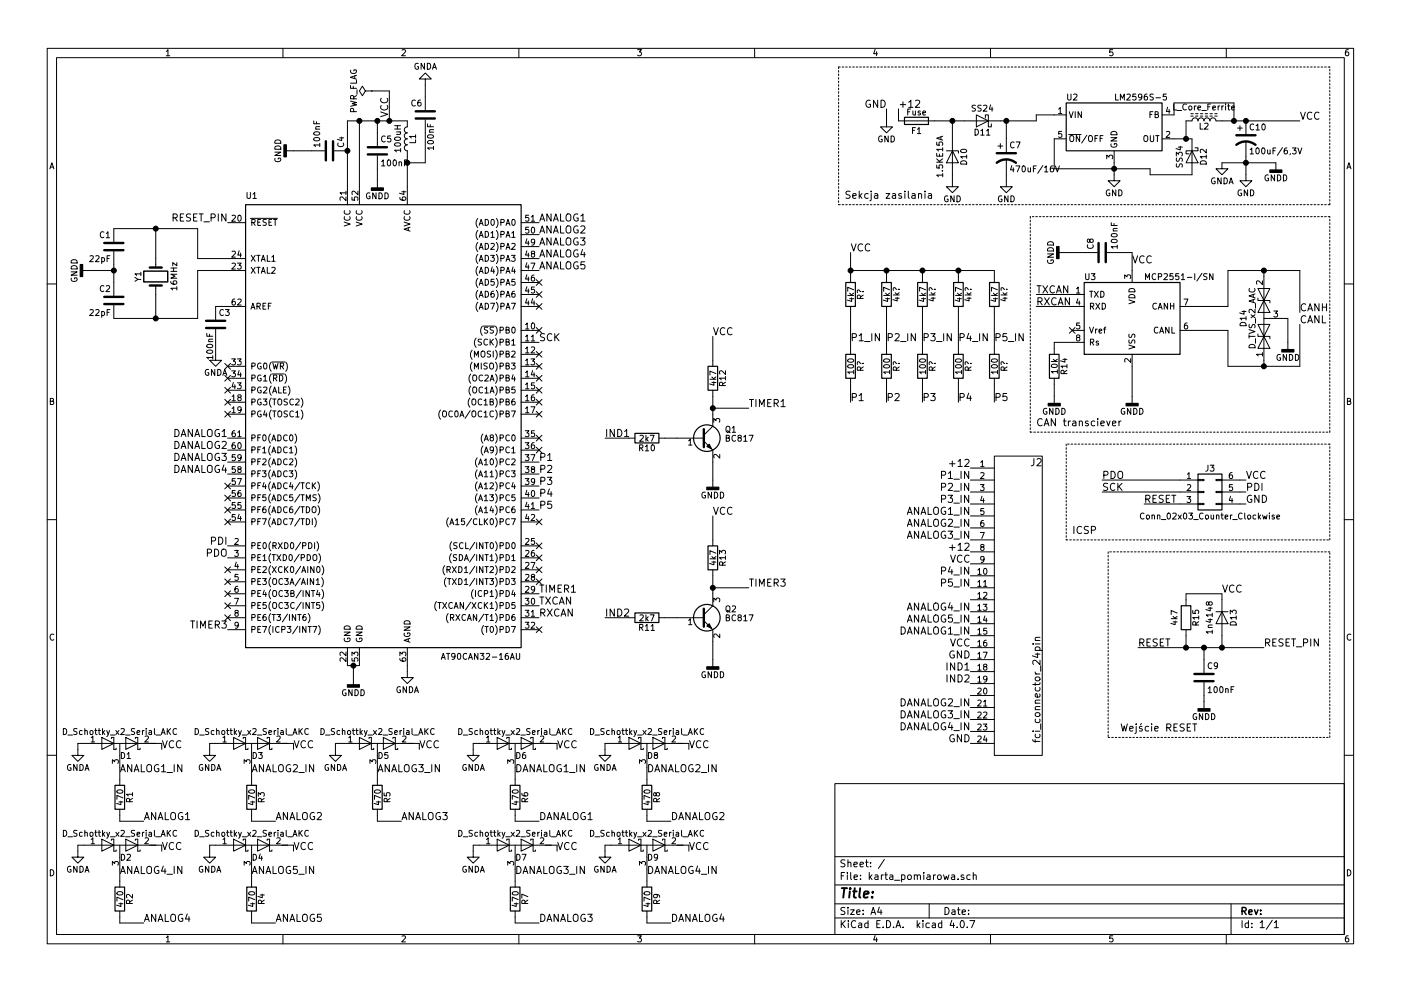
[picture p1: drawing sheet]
<svg xmlns="http://www.w3.org/2000/svg" width="297mm" height="210mm" viewBox="0 0 297 210" stroke-linecap="round" stroke-linejoin="round" font-family="sans-serif">
<g fill="none" stroke="#000" stroke-width=".21">
<path d="M10 10.3h277v189.9h-277zM12 12.2h273v186.1h-273zM35.3 10.9l.3-.4v1.3M35.3 11.8h.7M60 10.3v1.9M74.3 18.1v.6h1.3M74.4 14.9a.59 .59 0 0 0 .5 .7 .59 .59 0 0 0 .6-.7l-.5-.1v.3M74.9 18.3v.4M75.2 16.1v.6M75.6 17v.6h-1.3M75.6 16l-1.3 .4 1.3 .4M75.7 19v1"/>
<path d="M77.5 19.3l-.7 1-.6-1 .6-1 .7 1h1.2M78.7 19.3h.1M78.7 19.3h3.8v6.3M85.2 10.6l.5-.1 .3 .4-.8 .9h.8M88.7 13.5a.59 .59 0 0 0-.7 .6 .59 .59 0 0 0 .7 .5v-.5h-.2M90 13.4v1.3l-.7-1.3v1.3M90.2 16.8h-1.3l1.3-1.3 1.2 1.3h-1.2v6.6M90.6 13.4a.64 .64 0 0 1 .7 .7 .64 .64 0 0 1-.7 .6zM91.7 14.7l.4-1.3 .4 1.3M91.8 14.3h.6M110 10.3v1.9M135.2 10.5h.8l-.4 .5 .3 .1 .1 .2-.1 .4-.2 .1-.5-.1"/>
<path d="M160 10.3v1.9M185.5 10.5l-.3 .9h.8M185.9 11v.8M210 10.3v1.9M226.4 20v1l.2 .2h.2l.3-.2v-1M235.9 10.5h-.6v.6h.6l.1 .5-.3 .2-.4-.1M236.5 20v1.2h.6M240.8 20h-.6v.5h.6v.6l-.2 .1-.4-.1M243.2 20h-.4l-.2 .3v.7l.2 .2 .5-.1-.1-.6-.4-.1-.2 .3M247.3 20h-.6l-.1 .5h.7v.6l-.2 .1-.5-.1M260 10.3v1.9M285.9 10.5l-.4 .1-.2 .2-.1 .8 .3 .2 .4-.1 .1-.4-.1-.2-.4-.1-.3 .3"/>
<path d="M10.6 35.8l.4-1.3 .4 1.3M10.7 35.5h.6M58.3 32.3h1.2l-1.2 .7h1.2M58.3 33.6a.59 .59 0 0 0 .6 .7 .59 .59 0 0 0 .6-.7l-.5-.1v.3M58.3 31.2a.69 .69 0 0 1 .8-.2 .69 .69 0 0 1 .4 .7h-1.2zM58.4 29.8a.67 .67 0 0 1 .8-.1 .67 .67 0 0 1 .3 .7h-1.2zM60.7 32h8.1M66.5 25.6v.7h1.3M66.6 29.3a.69 .69 0 0 1 1.2 .3 .74 .74 0 0 1-1.3-.1zM66.6 28.1a.69 .69 0 0 1 1.2 .3 .74 .74 0 0 1-1.3-.1zM66.9 27.4h.9M67.1 25.8v.5"/>
<path d="M67.8 30.8h-1.3l.4 .3M67.8 26.9h-.8l-.1 .3 .2 .2M67.8 30.4v.7M70.9 32h2.8M71.7 30.3a.56 .56 0 0 0 .5 .8 .56 .56 0 0 0 .5-.8M72 29.3h.9M72.4 29.1v.7l-.9-.2M74.3 21.5l1.3 .3-.9 .2 .9 .2-1.3 .3M75 23.7l-.1-.6-.5-.1-.1 .7h1.3M75 21l-.1-.6-.5-.1-.1 .7h1.3M75.6 20.3l-.6 .4M76.2 25.6v17.8"/>
<path d="M80 25.6v5.4M80 33v6.9M80.7 23.7l1.5 .6-1.5 .5M80.8 22.4a.72 .72 0 0 0 .5 1 .72 .72 0 0 0 .9-.7l-.1-.3M80.8 20.8a.72 .72 0 0 0 .5 1.1 .72 .72 0 0 0 .9-.7l-.1-.4M80.9 34.3l.4-.4v1.3M80.9 35.2h.7M81.7 29a.56 .56 0 0 0-.8 .5 .56 .56 0 0 0 .8 .5M82.2 34l.2-.1a.67 .67 0 0 1 .4 .7 .67 .67 0 0 1-.4 .6l-.3-.5zM82.8 28.8h-.6v.6h.6v.6l-.1 .1-.5-.1M83.4 34l.2-.1a.67 .67 0 0 1 .5 .7 .67 .67 0 0 1-.5 .6l-.3-.5zM83.7 27.4h1.2"/>
<path d="M83.7 26.7h1.2M83.7 30.5a.76 .76 0 0 1 1.2 .2 .74 .74 0 0 1-1.2-.1zM83.8 29.2a.69 .69 0 0 1 1.1 .3 .74 .74 0 0 1-1.2-.1zM84.1 28h.8M84.3 26.7v.7M84.6 34.5l.2-.2 .3 .1v.8M84.6 34.3v.9M84.8 28l.1 .2v.3h-.8M84.9 31.9h-1.2l.3 .3M84.9 31.5v.7M85.8 34.5h.4M86.4 33.9h-.6v1.3"/>
<path d="M88.1 21.3a.56 .56 0 0 0-.8 .6 .56 .56 0 0 0 .8 .5M88.1 29.7v.6h-1.3M88.1 29h-1.3l.4 .3M88.1 28.6v.7M89.2 21.2l-.4 .1-.2 .2v.7l.2 .3 .4-.1v-.6l-.4-.1-.2 .2M90.2 25.4v9.1h-3.8M90.7 26.3v.6h1.2M90.7 30a.76 .76 0 0 1 1.2 .2 .74 .74 0 0 1-1.2-.1zM90.8 28.7a.69 .69 0 0 1 1.1 .3 .74 .74 0 0 1-1.2-.1zM91.1 28h.8M91.2 26.5v.4M91.9 31.4h-1.2l.3 .3"/>
<path d="M91.9 27.5l-.8 .1v.3l.1 .1M91.9 31v.7M184.5 21.3a.71 .71 0 0 0-.9 .7 .71 .71 0 0 0 .9 .7l.1-.6h-.3M186.1 21.3v1.5l-.9-1.5v1.5M186.8 21.3a.77 .77 0 0 1 .9 .7 .77 .77 0 0 1-.9 .8zM187 28.9a.59 .59 0 0 0-.7 .6 .59 .59 0 0 0 .7 .5v-.4h-.2M188 23.1v3.8h1.2l-1.2 1.3-1.3-1.3h1.3M188.3 28.8v1.3l-.7-1.3v1.3M188.9 28.8a.64 .64 0 0 1 .7 .7 .64 .64 0 0 1-.7 .6zM190.5 23.1v2.5h29.2v-1.2h6.4M190.9 22.2h1.1M191.4 21.6v1.2"/>
<path d="M192.5 23.7h.4M192.7 21.7l.4-.4v1.5M192.7 22.8h.8M193.1 23.1h-.6v1.3M193.5 27.7h.4M193.5 23.5l.1 .8 .3 .1 .2-.1M194.1 27.1h-.6v1.2M194.1 23.5v.9M194.1 21.4l.6-.1 .3 .4-.9 1.1h.9M194.5 27.4l.4-.3v1.2M194.5 28.3h.7M195.1 23.6l-.3-.1-.2 .2 .1 .2 .4 .1v.3h-.5"/>
<path d="M195.7 24l.5-.2v-.2l-.4-.1-.1 .2v.6h.5M198.6 35v.6l.6 .1v-.7h.5l.2 .2-.2 .5M198.6 32.5v.6h1.3v-.6M198.6 30.2v.6h.6v-.6h.5l.2 .1-.2 .5M198.6 34.4h1.3M198.6 33.7l.7 .7M199.2 32.7v.4M199.5 29v.6M199.7 36.2h.2M199.9 37.2h-1.3l.4 .3M199.9 31.7h-1.3l.4 .3M199.9 28.9l-1.3 .4 1.3 .4"/>
<path d="M199.9 31.3v.7M199.9 36.8v.7M199.9 33.7l-.8 .5M200.7 32h2.5v.5M201.9 25.6v14h1.3l-1.3 1.3-1.2-1.3h1.2M201.9 32l1.3 2.5h-2.5zM203.7 34.3a.69 .69 0 0 1 .8-.2 .69 .69 0 0 1 .5 .7h-1.3zM203.7 31.8a.76 .76 0 0 1 1.3 .3 .74 .74 0 0 1-1.3-.1zM205 33.2h-1.3l.3 .4M205 32.9v.7M206.7 27.4a.64 .64 0 0 1 .7 .6 .64 .64 0 0 1-.7 .7zM206.8 22.4h-.6l-.1 .4a.54 .54 0 0 1 .7 .7l-.2 .1-.5-.1"/>
<path d="M207 24.4l2.5 1.2-2.5 1.3zM207.9 27.8l.4-.4v1.3M207.9 28.7h.8M208 22.4h-.6v.4a.54 .54 0 0 1 .6 .7l-.2 .1-.5-.1M208.5 22.4l.5-.1 .2 .4-.7 .9h.7M208.9 25v-.6h.6v2.5h.7v-.6M209.2 27.8l.3-.4v1.3M209.2 28.7h.7M210 22.2l-.2 1h.7M210.3 22.7v.9M211.6 31h1M212.1 30.5v1"/>
<path d="M213.4 33.8v5.8h1.2l-1.2 1.3-1.3-1.3h1.3M213.4 25.6v6.7M214.5 35.1l-.3 .9h.8M214.8 35.6v.9M215 30.2a.56 .56 0 0 0-.8 .5 .56 .56 0 0 0 .8 .6M215.4 35.2h.8l-.5 1.3M215.4 30.1h.9l-.6 1.3M216.8 35.3l.2-.1a.67 .67 0 0 1 .4 .6 .67 .67 0 0 1-.4 .7l-.3-.5zM218 35.6v.8l.3 .1 .2-.2M218.5 35.6v.9M219.1 35.8h.4M219.7 35.2h-.6v1.3"/>
<path d="M221.1 35.1l-1.1 1.7M221.5 35.6l.3-.4v1.3M221.5 36.5h.7M223.3 35.2h-.4l-.2 .3v.7l.2 .3 .4-.2v-.6h-.4l-.2 .2M223.8 35.2l.4 1.3 .4-1.3M224.4 23.2l.4-.4v1.3M224.4 24.1h.7M225.1 27.9h-.6l-.1 .6h.7v.5l-.2 .2-.5-.2M226.1 29.5h-2.6v6.3h20.3v1.3h8.9v-7.6h-6.3M226.6 28.5h2.6M226.7 23.7l.4 1.3 .4-1.3M226.9 29l.2-.2h.4l.2 .8a.42 .42 0 0 1-.3 .4 .42 .42 0 0 1-.4 0l-.2-.4z"/>
<path d="M227.6 20.1l.5-.1 .2 .3-.7 .9h.7M228 23.7v1.3M228.9 28.8v1.2l-.7-1.2v1.2M229.3 23.7v1.3l-.7-1.3v1.3M230.4 28.7l-1.1 1.6M230.8 29l.3-.2h.3l.2 .8a.42 .42 0 0 1-.2 .4 .42 .42 0 0 1-.4 0l-.2-.4zM232.2 29.4h.4M232.8 28.8h-.6v1.2M233.2 29.4h.5M233.9 28.8h-.7v1.2M234.6 33.7v-.8l.5 .4 .1-.3h.6l.1 .1-.1 .6M235.5 29.2h1.3l-1.3 .7h1.3"/>
<path d="M235.6 30.5a.59 .59 0 0 0 .6 .7 .59 .59 0 0 0 .5-.7h-.5v.2M235.6 28.1a.69 .69 0 0 1 .8-.2 .69 .69 0 0 1 .4 .7h-1.3zM236.2 32v6.3h1.3l-1.3 1.3-1.3-1.3h1.3M237.5 21.2v-1.2l.5 .8 .4-.8v1.2M238.9 20.1l.5-.1 .2 .3-.7 .9h.7M242.1 20.5l-.2 .2h-.4l-.1-.6 .5-.1 .2 .2-.1 .7-.3 .3h-.2M242.6 29l.2-.2h.4l.2 .8a.42 .42 0 0 1-.3 .4 .42 .42 0 0 1-.4 0l-.2-.4zM243.8 24.3h.4M243.9 28.8v1l.2 .2h.3l.2-.2v-1M244.4 23.7h-.6v1.3M244.5 20h-.6v.4a.54 .54 0 0 1 .6 .7l-.2 .1h-.5M244.9 24.3l.6-.1v-.4l-.6-.1v1.3h.5l.2-.5-.3-.2"/>
<path d="M245 28.8h.7M245.1 20.7h.9M245.4 28.8v1.2M246.4 24.4h2.5v-2.6h12.7v3.8M247.3 28l.5-.1 .2 .3-.8 1h.8M247.6 22.7l-.3 .9h.8M247.9 23.2v.9M248.8 22.1v1.2h.7M249.4 33.1v-.8l.5 .4 .1-.3h.5l.2 .1-.2 .6M249.5 34.7v.7h.4a.54 .54 0 0 1 .6-.6l.2 .2-.1 .5M249.5 33.5v.6l.4 .1a.54 .54 0 0 1 .6-.6l.2 .2-.1 .4M249.6 23.4h.9"/>
<path d="M249.8 31.2h.9M250.2 31v.8l-.9-.3M251.5 22.2a.56 .56 0 0 0-.7 .5 .56 .56 0 0 0 .7 .5M252.1 22.6l.4-.1 .2 .2v.4l-.2 .2-.4-.1zM252.5 24.6h.5M252.5 24.1h.5M252.7 32l1.3 2.5h-2.5zM253.2 22.5v.8M253.4 31.4h.6v.6h-2.5v.6h.6M253.5 24.6h.5M253.5 24.1h.5M253.6 22.5l-.4 .2"/>
<path d="M254 22.9l.6-.1-.1-.3h-.3l-.2 .2v.6h.5M254.5 26.1v1.3h.6M254.5 24.6h.5M254.5 24.1h.5M254.5 34.3a.69 .69 0 0 1 .8-.2 .69 .69 0 0 1 .5 .7h-1.3zM254.8 23.4h1M255.4 26.2l.5-.1 .2 .4-.8 .9h.8M255.5 24.6h.5M255.5 24.1h.5M255.8 33.2h-1.3l.3 .4M255.8 31.7v.8l-1-.8-.3 .2 .1 .5M255.8 32.9v.7"/>
<path d="M256.1 22.7h.4M256.5 24.6h.5M256.5 24.1h.5M256.7 22.1h-.6v1.2M257.1 22.9l.6-.1v-.3h-.4l-.2 .2 .1 .6h.5M257.6 24.6h.5M257.6 24.1h.5M257.6 37.8a.59 .59 0 0 0-.7 .6 .59 .59 0 0 0 .7 .5v-.5h-.2M258.3 22.5v.8M258.6 22.5l-.3 .2M258.9 37.7v1.3l-.7-1.3v1.3M259.1 22.5v.8"/>
<path d="M259.1 35.8h-1.3l1.3 1.3 1.2-1.3h-1.2v-1.3h11.4v1.6M259.4 22.5l-.3 .2M259.5 37.7a.64 .64 0 0 1 .7 .7 .64 .64 0 0 1-.7 .6zM259.8 22.1v.1M259.8 22.5v.8M260.3 22.5h.5M260.5 22.1v1l.3 .2M260.6 39l.4-1.3 .4 1.3M260.7 38.6h.6M261.1 22.9l.6-.1v-.3h-.4l-.2 .2 .1 .6h.5M262.4 27.2h1M262.9 26.7v1"/>
<path d="M264.2 30v8.3h1.2l-1.2 1.3-1.3-1.3h1.3M264.2 25.6v2.8M265 31.7l.4-.3v1.3M265 32.7h.8M265.8 26.4a.56 .56 0 0 0-.8 .5 .56 .56 0 0 0 .8 .6M266.3 26.7l.4-.4v1.3M266.3 27.6h.7M266.4 31.5l.1-.1a.67 .67 0 0 1 .5 .6 .67 .67 0 0 1-.5 .7l-.2-.5zM267.6 31.5l.2-.1a.67 .67 0 0 1 .4 .6 .67 .67 0 0 1-.4 .7l-.3-.5zM267.6 26.4l.2-.1a.67 .67 0 0 1 .5 .6 .67 .67 0 0 1-.5 .7l-.3-.5zM268.8 31.8v.8l.3 .1 .2-.2M268.9 37.2a.59 .59 0 0 0-.7 .5 .59 .59 0 0 0 .7 .6l.1-.5h-.3"/>
<path d="M269.3 31.8v.9M269.9 32h.4M270.2 37.1v1.3l-.7-1.3v1.3M270.5 31.4h-.6v1.3M270.8 37.1a.64 .64 0 0 1 .8 .6 .64 .64 0 0 1-.8 .7zM271.9 31.3l-1.1 1.7M272.1 37.1a.64 .64 0 0 1 .7 .6 .64 .64 0 0 1-.7 .7zM272.8 31.4h-.3l-.2 .3v.7l.2 .3 .4-.2-.1-.6h-.3l-.2 .2M273.6 32.6l-.1 .2M274 31.4h.8l-.4 .5 .4 .1v.5l-.2 .2-.6-.2M275.2 31.4l.4 1.3 .4-1.3M275.6 25.6h-17.8a.64 .64 0 0 0-.6-.6 .64 .64 0 0 0-.7 .6 .64 .64 0 0 0-.6-.6 .64 .64 0 0 0-.6 .6 .64 .64 0 0 0-.7-.6 .64 .64 0 0 0-.6 .6 .64 .64 0 0 0-.7-.6 .64 .64 0 0 0-.6 .6h-1.2v3.9"/>
<path d="M275.7 23.8l.6 1.5 .5-1.5M278.1 23.9a.72 .72 0 0 0-1 .5 .72 .72 0 0 0 .7 .9l.3-.1M279.7 23.9a.72 .72 0 0 0-1.1 .5 .72 .72 0 0 0 .7 .9l.4-.1M285.6 35.8l.4-1.3 .4 1.3M285.7 35.5h.6M15.1 57.7h1.3l-1.3 .7h1.3M15.1 59a.59 .59 0 0 0 .6 .7 .59 .59 0 0 0 .6-.7l-.5-.1v.3M15.1 56.6a.69 .69 0 0 1 .8-.2 .69 .69 0 0 1 .5 .7h-1.3zM15.3 55.2a.67 .67 0 0 1 .7-.1 .67 .67 0 0 1 .4 .7h-1.3zM17.5 57.4h6.6M19.1 54.4l.5-.2 .2 .4-.8 .9h.8M20.3 54.4l.5-.2 .2 .4-.8 .9h.8"/>
<path d="M21.6 54.7h.3l.3 .2-.2 .5h-.4M21.6 54.7v1.2M22 49.3a.56 .56 0 0 0-.7 .5 .56 .56 0 0 0 .7 .5M22.5 49.5l.4-.3v1.2M22.5 50.4h.7M22.7 54.8h.4M23.3 54.2h-.6v1.3M24.1 51.3v-2.8h17.8v6.4h10.2M24.1 53.3v9.4M28.6 58.8l.7 .5-.7 .4M29.3 59.3h.6M29.9 58.1h-1.3l.4 .4"/>
<path d="M29.9 57.8v.7M33 48.5v8.3M36.2 59.7l.1 .4 .2 .1 .7 .1 .3-.2-.1-.5-.6 .1-.1 .4 .2 .2M36.2 57.6h1.3M36.2 56.9h1.3M36.7 46.2l.7-.1 .2-.2-.1-.4-.2-.1h-.6v1.5M36.8 56.9v.7M37.1 46.2l.5 .7M37.5 58.2h-1.3l.9 .4-.9 .4h1.3M37.5 55.7v.7l-.9-.7v.7M38.2 46.1h.5M39 45.4h-.8v1.5h.8"/>
<path d="M40.4 45.5l-.6-.1-.2 .1v.5l.7 .2 .1 .4-.3 .3-.6-.1M41 46.1h.6M41.8 45.4h-.8v1.5h.8M42.2 45.4h.9M42.6 45.4v1.5M43.2 47.1h1.2M44.8 46.2l.7-.1 .1-.2v-.4l-.3-.1h-.5v1.5M46.3 45.4v1.5M47.9 45.4v1.5l-.9-1.5v1.5M48.3 47.2h3.8M49.2 45.8l.5-.1 .2 .3-.8 .9h.8M49.2 55.9l.5-.1 .2 .4-.8 .9h.8"/>
<path d="M49.2 53.4l.5-.1 .2 .3-.8 1h.8M50.3 55.8h.8l-.4 .5 .4 .1v.6l-.2 .1-.6-.1M50.5 45.8l.2-.1a.67 .67 0 0 1 .4 .6 .67 .67 0 0 1-.4 .6l-.3-.4zM50.7 53.2l-.3 .9h.8M51 53.7v.9M52.1 57.4h-10.2v10.2h-17.8v-2.8M52.4 40.8v1.1l.2 .2h.3l.2-.2v-1.1M53.1 46.3h5.7M53.3 56.7l.8 1.3M53.3 54.2l.8 1.2M53.4 47.2l.6-.1 .1-.4-.7-.1v1.2M53.6 41.2l.4-.4v1.3"/>
<path d="M53.6 42.1h.8M53.7 47.2l.4 .6M54.1 56.7l-.8 1.3M54.1 54.2l-.8 1.2M54.4 56.7h.7M54.4 54.2h.7M54.7 47.1h.4M54.8 54.2v1.2M54.8 56.7v1.3M55.3 46.6h-.6v1.2h.6M55.4 58l.4-1.3 .4 1.3M55.4 55.4l.4-1.2 .4 1.2"/>
<path d="M55.5 57.6h.6M55.5 55.1h.6M56.5 46.6h-.6l-.1 .4a.54 .54 0 0 1 .6 .7l-.2 .1-.4-.1M56.7 56.7v1.3h.6M56.7 54.2v1.2h.6M57 47.1h.5M57.6 46.6h-.6v1.2h.6M57.6 56.8l.5-.1 .2 .4-.7 .9h.7M57.6 54.5l.4-.3v1.2M57.6 55.4h.7M58 46.6h.7M58.3 46.6v1.2"/>
<path d="M73 47.1l1.2 .4-1.2 .4M73.1 46a.56 .56 0 0 0 .5 .7 .56 .56 0 0 0 .5-.7M73.1 44.7a.56 .56 0 0 0 .5 .8 .56 .56 0 0 0 .5-.8M73.4 41.8v.8l-1-.8-.3 .2 .1 .5M73.4 40.9h-1.3l.3 .4M73.4 40.6v.7M73.7 43.4v-17.8h12.7l-.1 1.3a.64 .64 0 0 0-.6 .7 .64 .64 0 0 0 .7 .6h-.1a.64 .64 0 0 0-.6 .6 .64 .64 0 0 0 .7 .7h-.1a.64 .64 0 0 0-.6 .6 .64 .64 0 0 0 .7 .6h-.1a.64 .64 0 0 0-.6 .7 .64 .64 0 0 0 .7 .6v11.4M74.6 41.8v.6l.6 .1v-.7h.6l.1 .2-.1 .5M75.5 47.1l1.3 .4-1.3 .4M75.6 46a.56 .56 0 0 0 .5 .7 .56 .56 0 0 0 .6-.7M75.6 44.7a.56 .56 0 0 0 .5 .8 .56 .56 0 0 0 .6-.8M75.9 40.6v.7l-.9-.7-.4 .2 .1 .5"/>
<path d="M78.4 41a.59 .59 0 0 0-.7 .5 .59 .59 0 0 0 .7 .6l.1-.5h-.3M79.7 40.9v1.3l-.7-1.3v1.3M80.3 40.9a.64 .64 0 0 1 .8 .6 .64 .64 0 0 1-.8 .7zM81.6 40.9a.64 .64 0 0 1 .7 .6 .64 .64 0 0 1-.7 .7zM84.8 41.9v.4l.3 .1 .7 .1 .3-.2-.2-.5-.6 .1v.4l.2 .2M85.2 40.7h.9M85.6 40.5v.8l-.9-.3M85.7 47.1l1.2 .4-1.2 .4M85.8 46a.56 .56 0 0 0 .5 .7 .56 .56 0 0 0 .5-.7M85.8 44.7a.56 .56 0 0 0 .5 .8 .56 .56 0 0 0 .5-.8M86.6 48.3v.6M86.9 48.2l-1.2 .4 1.2 .4"/>
<path d="M101.3 48.9a1.51 1.51 0 0 0 0 1.9M101.3 46.3a1.51 1.51 0 0 0 0 2M101.3 59a1.51 1.51 0 0 0 0 2M101.3 56.5a1.51 1.51 0 0 0 0 2M101.3 54a1.51 1.51 0 0 0 0 1.9M101.3 51.4a1.51 1.51 0 0 0 0 2M101.6 50.4l.4-1.3 .4 1.3M101.6 47.8l.4-1.2 .4 1.2M101.6 58l.4-1.3 .4 1.3M101.6 55.4l.4-1.2 .4 1.2M101.6 52.9l.4-1.3 .4 1.3M101.7 50h.6"/>
<path d="M101.7 47.4h.6M101.7 57.6h.6M101.7 55.1h.6M101.7 52.5h.6M102.9 49.1a.64 .64 0 0 1 .7 .6 .64 .64 0 0 1-.7 .7zM102.9 46.6a.64 .64 0 0 1 .7 .6 .64 .64 0 0 1-.7 .6zM102.9 59.3a.64 .64 0 0 1 .7 .6 .64 .64 0 0 1-.7 .6zM102.9 56.7a.64 .64 0 0 1 .7 .6 .64 .64 0 0 1-.7 .7zM102.9 54.2a.64 .64 0 0 1 .7 .6 .64 .64 0 0 1-.7 .6zM102.9 51.6a.64 .64 0 0 1 .7 .7 .64 .64 0 0 1-.7 .6zM104 54.2h.8l-.4 .5 .3 .1v.5l-.1 .1-.6-.1M104.1 49.4l.3-.3v1.3"/>
<path d="M104.1 51.7l.5-.1 .2 .4-.8 .9h.8M104.1 50.4h.7M104.2 46.7l.2-.1a.67 .67 0 0 1 .4 .6 .67 .67 0 0 1-.4 .6l-.3-.5zM104.4 56.6l-.3 1h.8M104.7 57.1v.9M104.7 59.3h-.6v.5h.6v.6l-.1 .1-.5-.1M105.2 48.9a1.51 1.51 0 0 1 0 1.9M105.2 46.3a1.51 1.51 0 0 1 0 2M105.2 59a1.51 1.51 0 0 1 0 2M105.2 56.5a1.51 1.51 0 0 1 0 2M105.2 54a1.51 1.51 0 0 1 0 1.9M105.2 51.4a1.51 1.51 0 0 1 0 2"/>
<path d="M106.2 49.8l.6-.1 .1-.5-.7-.1v1.3M106.2 47.2l.6-.1 .1-.4-.7-.1v1.2M106.2 59.9l.6-.1 .1-.4-.7-.1v1.2M106.2 57.4l.6-.1 .1-.5-.7-.1v1.3M106.2 54.8h.6l.1-.5-.7-.1v1.2M106.2 52.3l.6-.1 .1-.5-.7-.1v1.3M107.3 50.4l.4-1.3 .4 1.3M107.3 47.8l.4-1.2 .4 1.2M107.3 58l.4-1.3 .4 1.3M107.3 55.4l.4-1.2 .4 1.2M107.3 52.9l.4-1.3 .4 1.3M107.4 50h.6"/>
<path d="M107.4 47.4h.6M107.4 57.6h.6M107.4 55.1h.6M107.4 52.5h.6M108.4 54.2h.8l-.4 .5 .4 .1v.5l-.2 .1-.6-.1M108.5 49.4l.4-.3v1.3M108.5 51.7l.5-.1 .2 .4-.8 .9h.8M108.5 50.4h.7M108.6 46.7l.2-.1a.67 .67 0 0 1 .4 .6 .67 .67 0 0 1-.4 .6l-.3-.5zM108.8 56.6l-.3 1h.8M109.1 57.1v.9M109.2 59.3h-.6l-.1 .5h.7v.6l-.2 .1-.5-.1"/>
<path d="M110.5 57.4h3.8M110.5 47.2h3.8M110.5 49.8h3.8M110.5 54.9h3.8M110.5 59.9h3.8M110.5 52.3h3.8M111.7 58.3l-.3 .9h.8M111.7 55.7l-.3 1h.8M111.7 53.2l-.3 .9h.8M111.7 50.7l-.3 .9h.8M112 51.1v.9M112 53.7v.9"/>
<path d="M112 56.2v.9M112 58.8v.8M112.1 48.2h-.6l-.1 .6h.7v.5l-.2 .2-.5-.2M112.1 45.7h-.6l-.1 .5h.7v.6l-.2 .1-.5-.1M112.6 55.8h.8l-.5 1.3M112.6 46l.4-.3v1.2M112.6 46.9h.8M112.8 48.3l.1-.1a.67 .67 0 0 1 .5 .6 .67 .67 0 0 1-.5 .7l-.3-.5zM112.9 53.8l-.3-.2 .2-.3 .5 .1v.3l-.5 .2-.2 .2 .1 .3 .2 .2h.2l.3-.3-.1-.4-.2-.1M113.2 58.4h-.3l-.2 .3-.1 .7 .3 .2 .4-.1-.1-.6-.3-.1-.3 .3M113.4 51.3l-.3 .2h-.3l-.1-.7 .4-.1 .3 .3-.1 .7-.3 .3h-.2M113.7 59.3l1.2 1.2"/>
<path d="M114.5 46.9l.5-1.5 .5 1.5M114.5 49.4l.5-1.5 .5 1.5M114.5 52l.5-1.5 .5 1.5M114.5 54.5l.5-1.5 .5 1.5M114.5 57.1l.5-1.6 .5 1.6M114.6 46.5h.7M114.6 49h.7M114.6 51.6h.7M114.6 54.1h.7M114.6 56.6h.7M114.9 59.3l-1.2 1.2M116.8 45.4v1.5l-.8-1.5v1.5"/>
<path d="M116.8 47.9v1.5l-.8-1.5v1.5M116.8 50.5v1.5l-.8-1.5v1.5M116.8 53v1.5l-.8-1.5v1.5M116.8 55.5v1.6l-.8-1.6v1.6M117.3 46.9l.6-1.5 .5 1.5M117.3 49.4l.6-1.5 .5 1.5M117.3 52l.6-1.5 .5 1.5M117.3 54.5l.6-1.5 .5 1.5M117.3 57.1l.6-1.6 .5 1.6M117.5 46.5h.7M117.5 49h.7M117.5 51.6h.7"/>
<path d="M117.5 54.1h.7M117.5 56.6h.7M118.8 45.4v1.5h.8M118.8 47.9v1.5h.8M118.8 50.5v1.5h.8M118.8 53v1.5h.8M118.8 55.5v1.6h.8M120.1 45.6a.5 .5 0 0 1 .6-.2 .5 .5 0 0 1 .3 .5v.8l-.3 .2a.53 .53 0 0 1-.7-.5zM120.1 48.2a.5 .5 0 0 1 .6-.3 .5 .5 0 0 1 .3 .5v.8l-.3 .2a.53 .53 0 0 1-.7-.5zM120.1 53.2a.5 .5 0 0 1 .6-.2 .5 .5 0 0 1 .3 .5v.8l-.3 .2a.53 .53 0 0 1-.7-.5zM120.2 50.5a.5 .5 0 0 1 .6 0 .5 .5 0 0 1 .2 .5v.8l-.3 .2a.53 .53 0 0 1-.7-.5v-.5zM120.2 55.6a.5 .5 0 0 1 .6 0 .5 .5 0 0 1 .2 .5v.8l-.3 .2a.53 .53 0 0 1-.7-.5v-.5z"/>
<path d="M122.5 45.5a.71 .71 0 0 0-.9 .6 .71 .71 0 0 0 .9 .7l.1-.6h-.3M122.5 48a.71 .71 0 0 0-.9 .7 .71 .71 0 0 0 .9 .7l.1-.6h-.3M122.5 50.5a.71 .71 0 0 0-.9 .7 .71 .71 0 0 0 .9 .7l.1-.6h-.3M122.5 53.1a.71 .71 0 0 0-.9 .7 .71 .71 0 0 0 .9 .7l.1-.6h-.3M122.5 55.6a.71 .71 0 0 0-.9 .7 .71 .71 0 0 0 .9 .7l.1-.6h-.3M123.1 50.5h.9l-.5 .5 .5 .3v.5l-.3 .2-.6-.2M123.1 45.8l.5-.4v1.5M123.1 48.1l.6-.2 .3 .5-.9 1h.9M123.1 46.9h.9M123.5 52.9l-.4 1.1h1M123.9 53.5v1M124 55.5h-.8l-.1 .8 .3-.2 .5 .1 .1 .6-.3 .3-.6-.2"/>
<path d="M180.2 40.6h-.5l-.3 .1v.4l.7 .3 .1 .4-.3 .3-.6-.1M180.3 57.4h30.5v2.5M180.3 53.6v6.3M180.5 51.7l.5 1.6 .5-1.6M180.8 41.6l.7-.2v-.3h-.5l-.2 .2 .1 .7h.6M182.2 40.6v1.5M182.3 41.5l.5 .6M182.8 41.1l-.6 .6M182.9 51.9a.72 .72 0 0 0-1 .5 .72 .72 0 0 0 .7 .9l.3-.2M184.1 41.1h-.5l-.3 .3 .2 .6h.6M184.4 51.9a.72 .72 0 0 0-1 .5 .72 .72 0 0 0 .7 .9l.3-.2M184.7 41.1v1.3l-.3 .2"/>
<path d="M184.7 40.6v.1M185.4 41.1h.6l.1 1M186.1 41.4l-.7 .2a.3 .3 0 0 0 .2 .5l.5-.1M187.9 41.1h.7l-.7 1h.7M188 57.4v2.5M189.2 41.1h.6l.1 1M189.9 41.4l-.7 .2a.3 .3 0 0 0 .2 .5l.5-.1M191.1 41.1h-.3l-.3 .2 .1 .2 .5 .2v.3h-.6M191.8 40.6v.1M191.8 41.1v1M192.6 40.6v1.3l.2 .2M193.4 41.1h.6v1"/>
<path d="M194 41.4l-.6 .2a.3 .3 0 0 0 .1 .5l.5-.1M194.7 41.2l.1-.1a.36 .36 0 0 1 .6 .2v.8M194.7 41.1v1M195.6 57.4v2.5M196.1 40.6v.1M196.1 41.1v1M196.8 41.1h.6l.1 1M197.5 41.4l-.7 .2a.3 .3 0 0 0 .2 .5l.5-.1M201 41.6a.59 .59 0 0 0-.8 .6 .59 .59 0 0 0 .8 .5v-.4h-.2M202.3 41.5v1.3l-.7-1.3v1.3M202.9 41.5a.64 .64 0 0 1 .7 .7 .64 .64 0 0 1-.7 .6zM203.2 57.4v2.5"/>
<path d="M212.4 41.6a.59 .59 0 0 0-.7 .6 .59 .59 0 0 0 .7 .5v-.4h-.2M213.7 41.5v1.3l-.7-1.3v1.3M214.3 41.5a.64 .64 0 0 1 .7 .7 .64 .64 0 0 1-.7 .6zM222.1 53.9h1.3l-1.3 .7h1.3M222.1 55.2a.59 .59 0 0 0 .6 .7 .59 .59 0 0 0 .6-.7l-.5-.1v.3M222.1 52.8a.69 .69 0 0 1 .8-.2 .69 .69 0 0 1 .5 .7h-1.3zM222.1 51.5a.69 .69 0 0 1 .8-.2 .69 .69 0 0 1 .5 .7h-1.3zM224.5 53.6h8.2M230.2 58.1v1l.2 .2h.3l.2-.2v-1M230.6 51.9a.56 .56 0 0 0 .6 .8 .56 .56 0 0 0 .5-.8M231.1 50.9l.2-.2 .4 .1 .1 .1-.1 .4-.4 .1-.2-.1-.2-.5h-.3v.5l.2 .1 .3-.2M231.4 58.1h.8l-.5 .4 .4 .1v.6l-.2 .1-.5-.1"/>
<path d="M234.7 53.6h5.3v6.3M235.3 40.3a.59 .59 0 0 0-.8 .6 .59 .59 0 0 0 .8 .6v-.5h-.2M235.6 47.2v.6h1.3M235.7 50.9a.76 .76 0 0 1 1.2 .3 .74 .74 0 0 1-1.3-.1zM235.7 49.7a.76 .76 0 0 1 1.2 .3 .74 .74 0 0 1-1.3-.1zM236 49h.9M236.2 47.4v.4M236.6 40.3v1.2l-.7-1.2v1.2M236.9 52.3h-1.3l.4 .4M236.9 48.5h-.8l-.1 .3 .1 .2M236.9 52v.7M237.2 40.3a.64 .64 0 0 1 .7 .6 .64 .64 0 0 1-.7 .6z"/>
<path d="M238.5 59.1v-.8l.4 .4 .1-.3h.6l.1 .1-.1 .6M240.2 54.3l.5 1.5 .5-1.5M242.6 54.4a.72 .72 0 0 0-1.1 .5 .72 .72 0 0 0 .8 .9l.3-.2M242.9 59.3v-1.2l.4 .8 .4-.8v1.2M244.1 54.4a.72 .72 0 0 0-1 .5 .72 .72 0 0 0 .7 .9l.3-.2M245 58.2a.56 .56 0 0 0-.7 .5 .56 .56 0 0 0 .7 .5M245.6 58.7l.6-.1 .1-.4-.7-.1v1.2M246.8 58.2l.5-.1 .2 .3-.8 .9h.8M248.7 58.1h-.6l-.1 .5h.7v.6l-.2 .1-.5-.1M249.9 58.1h-.6v.5h.6v.6l-.2 .1-.4-.1M250.5 58.4l.3-.3v1.2M250.5 59.3h.7"/>
<path d="M251.7 58.8h1M253.3 58.1v1.2M254.8 58l-1.1 1.6M255.9 58.1h-.6l-.1 .4a.54 .54 0 0 1 .7 .7l-.2 .1h-.5M257.2 58.1v1.2l-.7-1.2v1.2M263.2 40.3a.59 .59 0 0 0-.7 .6 .59 .59 0 0 0 .7 .6v-.5h-.2M264.5 40.3v1.2l-.7-1.2v1.2M265.1 40.3a.64 .64 0 0 1 .7 .6 .64 .64 0 0 1-.7 .6zM267.7 59.6v.8l-.9-.8-.4 .2 .1 .5M268 57.4v20.3M10 60.2h2M19.1 65.8l.5-.1 .2 .3-.8 .9h.8"/>
<path d="M20.3 65.8l.5-.1 .2 .3-.8 .9h.8M21.6 66.2l.3-.1 .3 .2-.2 .6h-.4M21.6 66.1v1.3M22 60.7a.56 .56 0 0 0-.7 .5 .56 .56 0 0 0 .7 .5M22.5 60.7l.5-.1 .2 .4-.7 .9h.7M22.7 66.3h.4M23.3 65.7h-.6v1.2M33 60.6v7M37.5 61.2h-1.3l.4 .3M37.5 60.8v.7M43.8 70.7v.6h1.3M43.9 74.4a.69 .69 0 0 1 1.2 .3 .74 .74 0 0 1-1.3-.1z"/>
<path d="M43.9 73.2a.69 .69 0 0 1 1.2 .3 .74 .74 0 0 1-1.3-.2zM44.2 78.4a.59 .59 0 0 0-.7 .6 .59 .59 0 0 0 .7 .6l.1-.5h-.3M44.2 72.5h.9M44.4 70.9v.4M45.1 75.8h-1.3l.4 .4M45.1 72h-.8l-.1 .3 .2 .2M45.1 75.5v.7M45.5 78.4v1.2l-.7-1.2v1.2M45.7 69.8v6.6h1.3l-1.3 1.3-1.3-1.3h1.3M46.2 78.4a.64 .64 0 0 1 .7 .6 .64 .64 0 0 1-.7 .6zM47.2 79.6l.5-1.2 .4 1.2M47.4 65.8a.56 .56 0 0 0-.8 .5 .56 .56 0 0 0 .8 .5"/>
<path d="M47.4 79.3h.6M47.7 77.1l1.2 1.2M47.7 79.6l1.2 1.3M47.8 65.7h.8l-.4 .5 .3 .1v.5l-.1 .1-.6-.1M48.3 77.7h3.8M48.9 77.1l-1.2 1.2M48.9 79.6l-1.2 1.3M49.1 76.1h.8l-.4 .5 .4 .1v.6l-.2 .1-.6-.1M49.1 78.7h.8l-.4 .5 .4 .1v.5l-.2 .2-.6-.2M49.8 63.4l-.4 .1-.1 .2-.1 .8 .2 .2 .5-.1-.1-.6-.4-.1-.2 .3M50.3 76.1h.8l-.4 .5 .4 .1v.6l-.2 .1-.6-.1M50.4 63.5l.5-.1 .2 .4-.8 .9h.8"/>
<path d="M50.7 78.6l-.3 .9h.8M51 79.1v.9M52.1 65h-6.4v2.8M53.2 65.6l.4-1.3 .5 1.3M53.3 65.2h.6M53.4 77.7l.6-.1 .1-.5-.7-.1v1.3M54.5 65l.6-.1v-.5l-.6-.1v1.3M54.8 65l.4 .6M55.3 77.1a.59 .59 0 0 0-.7 .6 .59 .59 0 0 0 .7 .5l.1-.5h-.3M55.3 79.6a.59 .59 0 0 0-.7 .6 .59 .59 0 0 0 .7 .6l.1-.5h-.3M55.8 64.9h.4M55.9 79.9l.3-.3v1.2"/>
<path d="M56 77.1l.2-.1a.67 .67 0 0 1 .4 .7 .67 .67 0 0 1-.4 .6l-.3-.5zM56.4 64.3h-.6v1.3h.6M56.9 64.9h.4M57.5 64.3h-.6v1.3M57.5 76.8a1.51 1.51 0 0 0 0 2M57.5 79.4a1.51 1.51 0 0 0 0 1.9M57.7 76.8h2.7M57.7 79.3h2.5M57.9 77l.3 1.3 .2-.9 .2 .9 .4-1.3M59.3 79.6a.64 .64 0 0 1 .7 .6 .64 .64 0 0 1-.7 .6zM59.4 77.7l.6-.1 .1-.5-.7-.1v1.3M59.7 77.7l.4 .6"/>
<path d="M60.4 79.4a1.51 1.51 0 0 1 0 1.9M60.6 76.8a1.51 1.51 0 0 1 0 2M99.8 79.4a1.51 1.51 0 0 0 0 1.9M100.1 74.3a1.51 1.51 0 0 0 0 1.9M100.1 76.8a1.51 1.51 0 0 0 0 2M100.4 79.6h.5l.2 .8a.42 .42 0 0 1-.3 .4 .42 .42 0 0 1-.4 0l-.2-.4zM100.6 75.8v-1.3l.4 .9 .4-.9v1.3M100.6 78.3v-1.3l.4 .9 .4-.9v1.3M100.9 71.7a1.51 1.51 0 0 0 0 2M101.3 64.1a1.51 1.51 0 0 0 0 2M101.3 61.6a1.51 1.51 0 0 0 0 1.9M101.6 65.6l.4-1.3 .4 1.3"/>
<path d="M101.6 63.1l.4-1.3 .4 1.3M101.6 60.5l.4-1.2 .4 1.2M101.7 65.2h.6M101.7 62.7h.6M101.7 60.1h.6M102 74.7l.3-.2h.3l.2 .8a.42 .42 0 0 1-.2 .4 .42 .42 0 0 1-.4 0l-.2-.4zM102 77v1.3M102.1 72h-.6l-.1 .4a.54 .54 0 0 1 .6 .7l-.1 .1-.5-.1M102.3 69.2a1.51 1.51 0 0 0 0 2M102.3 79.7a.56 .56 0 0 0-.8 .5 .56 .56 0 0 0 .8 .5M102.4 69.2h2.5M102.8 79.7l.5-.1 .2 .3-.8 .9h.8"/>
<path d="M102.9 64.3a.64 .64 0 0 1 .7 .7 .64 .64 0 0 1-.7 .6zM102.9 61.8a.64 .64 0 0 1 .7 .6 .64 .64 0 0 1-.7 .7zM103.3 77.1h-.6l-.1 .4a.54 .54 0 0 1 .7 .7l-.2 .1-.5-.1M103.4 72.1a.56 .56 0 0 0-.8 .5 .56 .56 0 0 0 .8 .5M103.4 69.5h-.6l-.1 .4a.54 .54 0 0 1 .7 .7l-.2 .1-.5-.1M103.9 72v1.2M104 77.1h.5l.1 .8a.42 .42 0 0 1-.2 .4 .42 .42 0 0 1-.4-.1l-.2-.3zM104 74.5h-.6v.5a.54 .54 0 0 1 .6 .6l-.2 .2-.5-.1M104 64.3h.9l-.6 1.3M104.1 72.5l.5 .7M104.6 74.5v1.3M104.6 69.5h-.6v.4a.54 .54 0 0 1 .6 .7l-.2 .1-.5-.1"/>
<path d="M104.6 72l-.7 .7M104.7 61.8h-.4l-.2 .3v.7l.2 .3 .4-.2v-.6h-.4l-.2 .2M105.1 69.2a1.51 1.51 0 0 1 0 2M105.1 71.7a1.51 1.51 0 0 1 0 2M105.1 74.3a1.51 1.51 0 0 1 0 1.9M105.1 76.8a1.51 1.51 0 0 1 0 2M105.1 79.4a1.51 1.51 0 0 1 0 1.9M105.2 64.1a1.51 1.51 0 0 1 0 2M105.2 61.6a1.51 1.51 0 0 1 0 1.9M106 70.1l.6-.1 .1-.5-.7-.1v1.3M106 72.6l.6-.1 .1-.4-.7-.1v1.2M106 75.2l.6-.1 .1-.5-.7-.1v1.3"/>
<path d="M106 77.7l.6-.1 .1-.5-.7-.1v1.3M106.2 65l.6-.1 .1-.5-.7-.1v1.3M106.2 62.5l.6-.1 .1-.5-.7-.1v1.3M107.3 70l.6-.1v-.4l-.6-.1v1.3h.5l.2-.4-.3-.3M107.3 72.5l.6-.1v-.3l-.6-.1v1.2h.5l.2-.4-.3-.3M107.3 75.1l.6-.1v-.4l-.6-.1v1.3h.5l.2-.5-.3-.2M107.3 77.6l.6-.1v-.4l-.6-.1v1.3h.5l.2-.4-.3-.3M107.3 65.6l.4-1.3 .4 1.3M107.3 63.1l.4-1.3 .4 1.3M107.3 60.5l.4-1.2 .4 1.2M107.4 65.2h.6M107.4 62.7h.6"/>
<path d="M107.4 60.1h.6M108.4 77h.8l-.4 .5 .4 .1v.6l-.2 .1-.6-.1M108.4 64.3h.9l-.6 1.3M108.5 72.3l.4-.3v1.2M108.5 74.6l.5-.1 .2 .3-.8 1h.8M108.5 73.2h.7M108.6 69.5l.2-.1a.67 .67 0 0 1 .4 .6 .67 .67 0 0 1-.4 .7l-.3-.5zM108.8 79.5l-.3 .9h.8M109.1 61.8h-.4l-.1 .3-.1 .7 .2 .3 .5-.2-.1-.6h-.4l-.2 .2M109.1 80v.8M110.5 62.5h3.8M110.5 65h3.8"/>
<path d="M110.5 70.1h3.8M110.5 72.6h3.8M110.5 77.7h3.8M110.5 75.2h3.8M111.4 68.9l.4-.4v1.3M111.4 71.4l.4-.3v1.2M111.4 74l.4-.4v1.3M111.4 76.5l.4-.4v1.3M111.4 79l.4-.3v1.3M111.4 69.8h.7M111.4 72.3h.7M111.4 74.9h.7"/>
<path d="M111.4 77.4h.7M111.4 80h.7M111.7 63.4l-.3 .9h.8M111.7 60.8l-.3 .9h.8M112 61.3v.9M112 63.8v.9M112.6 76.1h.8l-.5 .5 .4 .1v.6l-.2 .1-.5-.1M112.6 71.4l.4-.3v1.2M112.6 73.7l.5-.1 .3 .4-.8 .9h.8M112.6 72.3h.8M112.8 68.6l.1-.1a.67 .67 0 0 1 .5 .7 .67 .67 0 0 1-.5 .6l-.3-.5zM112.9 78.6l-.3 .9h.8"/>
<path d="M112.9 63.4l-.3 .9h.8M113.2 63.8v.9M113.2 79.1v.9M113.3 60.9h-.6l-.1 .6h.7v.5l-.2 .2-.5-.2M113.7 61.9l1.2 1.2M113.7 64.4l1.2 1.2M113.7 69.5l1.2 1.2M113.7 74.6l1.2 1.2M113.7 77.1l1.2 1.2M113.7 79.6l1.2 1.3M114.9 61.9l-1.2 1.2M114.9 64.4l-1.2 1.2"/>
<path d="M114.9 69.5l-1.2 1.2M114.9 74.6l-1.2 1.2M114.9 77.1l-1.2 1.2M114.9 79.6l-1.2 1.3M115.5 70.9l-.6-.1-.3 .3 .1 .3 .7 .3v.5l-.2 .1-.6-.1M117 70.9a.72 .72 0 0 0-1 .5 .72 .72 0 0 0 .7 .9l.3-.1M117.6 70.8v1.5M117.9 71.4l.6 .9M118.5 70.8l-.9 .8M150.9 80l.5 .5M151.1 71.4v6.3M151.3 69.5l.5 1.5 .5-1.5"/>
<path d="M151.8 79.3l-1.3-.6v.9M151.8 80l-.5 .3M153.7 69.7a.72 .72 0 0 0-1.1 .5 .72 .72 0 0 0 .8 .8l.3-.1M153.8 78.7v.7l-.9-.7-.3 .2 .1 .5M153.8 79.9v.7M155.2 69.7a.72 .72 0 0 0-1 .5 .72 .72 0 0 0 .7 .8l.3-.1M179.7 62.7h1.3M179.8 77.5a.76 .76 0 0 1 1.2 .3 .74 .74 0 0 1-1.3-.1zM179.8 76.3a.69 .69 0 0 1 1.2 .3 .74 .74 0 0 1-1.3-.2zM180.1 63.4h.9M180.1 62.2l.5 .5M180.3 65v10.2"/>
<path d="M180.6 63.2v.8l-.9-.3M180.7 71.6l.7-.1 .2-.2-.1-.4-.2-.1h-.6v1.5M181 61.5l-1.3-.5v.8M181 78.9h-1.3l.4 .4M181 62.2l-.5 .4M181 78.6v.7M182.1 71.2l.5-.4v1.5M182.1 72.3h.9M182.4 63.3l-.1-.6h-.4l-.1 .6h1.2M182.4 78.6l-.1-.7h-.4l-.1 .7h1.2M182.5 61.9a.41 .41 0 0 0-.7-.2v.4M182.5 77.1a.41 .41 0 0 0-.7-.2v.4"/>
<path d="M182.9 61.9h.1M182.9 77.1h.1M183 62.6l-.6 .4M183 77.8l-.6 .5M183.3 72.5h1.2M184.8 70.8v1.5M186.5 70.8v1.5l-.9-1.5v1.5M187.4 62.7h1.2M187.4 77.5a.76 .76 0 0 1 1.2 .3 .74 .74 0 0 1-1.2-.1zM187.4 76.3a.76 .76 0 0 1 1.2 .3 .74 .74 0 0 1-1.2-.2zM187.8 63.4h.8M187.8 62.2l.4 .5"/>
<path d="M188 65v10.2M188.2 63.2v.8l-.9-.3M188.3 71.6l.8-.1 .1-.2-.1-.4-.2-.1h-.6v1.5M188.6 61.5l-1.2-.5v.8M188.6 78.9h-1.2l.3 .4M188.6 62.2l-.5 .4M188.6 78.6v.7M189.4 62.6h1.3M189.8 70.9l.5-.1 .4 .4-1 1.1h1M189.8 63.3h.9M189.8 62.1l.5 .5M190 78.6v-.7h-.5l-.1 .7h1.3"/>
<path d="M190.2 61.4h-.1a.41 .41 0 0 0-.7-.2v.4M190.2 77.1h-.1a.41 .41 0 0 0-.7-.2v.4M190.2 63.1v.7l-.9-.2M190.5 61.4h.2M190.5 77.1h.2M190.7 62.1l-.5 .4M190.7 77.8l-.7 .5M190.9 72.5h1.2M192.5 70.8v1.5M194.1 70.8v1.5l-.9-1.5v1.5M195 62.7h1.2M195 77.5a.76 .76 0 0 1 1.2 .3 .74 .74 0 0 1-1.2-.1z"/>
<path d="M195 76.3a.76 .76 0 0 1 1.2 .3 .74 .74 0 0 1-1.2-.2zM195.4 63.4h.8M195.4 62.2l.5 .5M195.6 65v10.2M195.8 63.2v.8l-.9-.3M195.9 71.6l.8-.1 .1-.2-.1-.4-.2-.1h-.6v1.5M196.2 61.5l-1.2-.5v.8M196.2 78.9h-1.2l.3 .4M196.2 62.2l-.4 .4M196.2 78.6v.7M197 62.6h1.3M197.3 70.8h1l-.5 .6 .5 .2-.1 .6-.2 .1-.7-.1"/>
<path d="M197.4 63.3h.9M197.4 62.1l.5 .5M197.7 78.6l-.1-.7h-.5l-.1 .7h1.3M197.8 61.4h-.1a.41 .41 0 0 0-.7-.2l.1 .4M197.8 77.1h-.1a.41 .41 0 0 0-.7-.2l.1 .4M197.8 63.1v.7l-.9-.2M198.1 61.4h.2M198.1 77.1h.2M198.3 62.1l-.5 .4M198.3 77.8l-.6 .5M198.6 72.5h1.1M200.1 70.8v1.5"/>
<path d="M201.7 70.8v1.5l-.9-1.5v1.5M202.6 62.7h1.3M202.6 77.5a.76 .76 0 0 1 1.3 .3 .74 .74 0 0 1-1.3-.1zM202.7 76.3a.69 .69 0 0 1 1.2 .3 .74 .74 0 0 1-1.3-.2zM203 63.4h.9M203 62.2l.5 .5M203.2 65v10.2M203.4 63.2v.8l-.9-.3M203.6 71.6l.7-.1 .1-.2v-.4l-.3-.1h-.5v1.5M203.9 61.5l-1.3-.5v.8M203.9 78.9h-1.3l.3 .4M203.9 62.2l-.5 .4"/>
<path d="M203.9 78.6v.7M204.6 62.6h1.3M205 63.3h.9M205 62.1l.5 .5M205.3 78.6l-.1-.7h-.5l-.1 .7h1.3M205.4 70.7l-.4 1.1h1M205.4 61.4h-.1a.41 .41 0 0 0-.7-.2l.1 .4M205.4 77.1h-.1a.41 .41 0 0 0-.7-.2l.1 .4M205.5 63.1v.7l-1-.2M205.7 71.3v1M205.8 61.4h.1M205.8 77.1h.1"/>
<path d="M205.9 62.1l-.5 .4M205.9 77.8l-.6 .5M206.2 72.5h1.1M207.7 70.8v1.5M209.3 70.8v1.5l-.9-1.5v1.5M210.2 62.7h1.3M210.3 77.5a.76 .76 0 0 1 1.2 .3 .74 .74 0 0 1-1.3-.1zM210.3 76.3a.76 .76 0 0 1 1.2 .3 .74 .74 0 0 1-1.3-.2zM210.6 63.4h.9M210.6 62.2l.5 .5M210.8 65v10.2M211 63.2v.8l-.9-.3"/>
<path d="M211.2 71.6l.7-.1 .2-.2-.1-.4-.2-.1h-.6v1.5M211.5 61.5l-1.3-.5v.8M211.5 78.9h-1.3l.4 .4M211.5 62.2l-.5 .4M211.5 78.6v.7M212.2 62.6h1.3M212.6 63.3h.9M212.6 62.1l.5 .5M212.9 78.6l-.1-.7h-.5l-.1 .7h1.3M213 61.4a.41 .41 0 0 0-.8-.2l.1 .4M213 77.1a.41 .41 0 0 0-.8-.2l.1 .4M213.1 63.1v.7l-.9-.2"/>
<path d="M213.4 61.4h.1M213.4 77.1h.1M213.4 70.8h-.7l-.1 .7 .3-.1h.5l.1 .6-.3 .3-.6-.1M213.5 62.1l-.5 .4M213.5 77.8l-.6 .5M213.8 72.5h1.2M215.3 70.8v1.5M216.9 70.8v1.5l-.8-1.5v1.5M219.7 62.5h10.2M219.7 65h10.2M219.9 60.6h.8M220.1 64l.7-.1 .2-.2-.1-.4-.3-.1h-.5v1.5"/>
<path d="M220.3 60.6v1.5M220.4 64l.6 .7M221.1 60.6l1 1.5M221.5 63.2l1 1.5M222.1 60.6l-1 1.5M222.5 63.2l-1 1.5M222.9 76.7h1.3M223 77.4a.76 .76 0 0 1 1.2 .3 .74 .74 0 0 1-1.3-.1zM223.3 76.2l.5 .5M223.6 60.8a.72 .72 0 0 0-1.1 .5 .72 .72 0 0 0 .8 .8l.3-.1M223.9 63.3a.72 .72 0 0 0-1 .5 .72 .72 0 0 0 .7 .9l.3-.2M224 62.1l.5-1.5 .5 1.5"/>
<path d="M224.1 61.7h.8M224.2 78.8h-1.3l.4 .4M224.2 78.5v.7M224.2 76.2l-.5 .4M224.4 64.7l.5-1.5 .5 1.5M224.5 64.3h.7M225.3 76.2h.9M225.6 79.3l-.1-.6-.5-.1-.1 .7h1.3M225.8 76.1v.7l-.9-.3M226.2 77.7h-1.3l.4 .3M226.2 78.6l-.6 .4M226.2 77.3v.7"/>
<path d="M226.4 60.6v1.5l-.9-1.5v1.5M226.7 69.5l1.2 1.2M226.7 63.2v1.5l-.8-1.5v1.5M227.3 70.1h2.6M227.9 69.5l-1.2 1.2M228.2 61.3l.4-.4v1.3M228.2 62.2h.8M228.5 71.6l-.3-.2 .1-.3 .6 .1v.3l-.6 .1-.1 .3 .1 .3 .2 .1h.2l.3-.2-.1-.4-.2-.1M228.5 63.4l-.3 .9h.8M228.8 63.8v.9M228.9 68.5h-.6l-.1 .6h.7v.6l-.2 .1-.5-.1M229.9 72.6h-6.4v2.6"/>
<path d="M231 69.4l.4 1.3 .5-1.3M231 61.8h.7M231.2 65l.6-.1 .1-.5-.7-.1v1.3M231.2 72.6l.6-.1 .1-.4-.7-.1v1.2M231.4 61.8v1.3M231.5 65l.4 .6M231.5 72.6l.4 .6M232 61.8l.9 1.3M232.3 69.8v.9M232.3 64.3l.9 1.3M232.6 69.8l-.3 .3M232.9 61.8l-.9 1.3"/>
<path d="M232.9 72.4h-.3l-.2 .1 .1 .2 .4 .1v.3h-.5M233 70.3l.6-.2v-.2l-.4-.1-.2 .2 .1 .6h.5M233.2 64.3l-.9 1.3M233.4 61.8a.64 .64 0 0 1 .7 .6 .64 .64 0 0 1-.7 .7zM233.7 64.3a.64 .64 0 0 1 .7 .7 .64 .64 0 0 1-.7 .6zM234 69.8h.5M234.5 69.4l-.3 .2v1.1M239.3 73.2l1.3 .4-1.3 .4M239.3 63.6l1.3 .5-1.3 .4M239.4 72.1v.6l.4 .1a.54 .54 0 0 1 .7-.6l.1 .1-.1 .5M239.4 70.9v.6h.4a.54 .54 0 0 1 .7-.6l.1 .2-.1 .5M239.4 62.7a.69 .69 0 0 1 .8-.2 .69 .69 0 0 1 .4 .7h-1.3z"/>
<path d="M239.4 61.4a.69 .69 0 0 1 .8-.2 .69 .69 0 0 1 .4 .7h-1.3zM239.7 76.1v.8l-.9-.8-.3 .2 .1 .5M240 75.2v10.4M245.2 64.4a.56 .56 0 0 0-.8 .6 .56 .56 0 0 0 .8 .5M245.5 69.5a.56 .56 0 0 0-.8 .5 .56 .56 0 0 0 .8 .6M245.6 65.6l.4-1.3 .4 1.3M245.7 65.2h.6M245.9 70.7l.4-1.3 .4 1.3M246 70.3h.6M247.5 64.3v1.3l-.7-1.3v1.3M247.9 69.4v1.3l-.8-1.3v1.3M248.2 64.3v1.3"/>
<path d="M248.2 64.9h.7M248.5 69.4v1.3h.6M248.9 64.3v1.3M250.2 65h10.1v-7.6h15.3v8.9M251 63.4h.9l-.6 1.3M251.7 68.5l-.4 .1-.1 .2-.1 .7 .2 .3 .5-.1-.1-.6-.4-.1-.2 .2M263 68.6a.69 .69 0 0 1 .7-.2 .69 .69 0 0 1 .5 .7h-1.3zM263.3 66.1h.9M263.8 65.9v.8l-1-.3M264.2 67.5h-1.3l.4 .4M264.2 67.2v.7M264.8 69.9l1.3 .5-1.3 .4"/>
<path d="M264.8 71v.7M264.8 71.4h1.3M264.9 68.8v.6l.4 .1a.54 .54 0 0 1 .7-.6l.1 .2-.1 .4M264.9 61.2a.56 .56 0 0 0 .5 .8 .56 .56 0 0 0 .6-.8M265 73.2a.67 .67 0 0 1 .8-.1 .67 .67 0 0 1 .3 .7h-1.3zM265.2 66.8l.9 .6M265.7 62.5v.6M265.7 63.6v.6M266.1 65.6v.8l-.9-.8-.4 .3 .1 .4M266.1 63.4l-1.3 .5 1.3 .4M266.1 62.4l-1.3 .4 1.3 .4M266.1 66.8l-.9 .6"/>
<path d="M266.2 64.4v1M266.2 67.6v1M266.2 71.9v.9M266.7 70.9v.5h2.5v.5M266.7 63.2v.5h2.5v.6M266.7 68.8h2.5l-2.5 5.1h2.5zM266.7 61.2l2.5 5.1h-2.5l2.5-5.1zM267.7 75.2h-1.3l.4 .3M267.7 74.8v.7M268 67.6h5v6.6M270.1 66h.8l-.5 .5 .4 .1v.5l-.2 .2-.5-.2M271.4 75.3a.59 .59 0 0 0-.7 .5 .59 .59 0 0 0 .7 .6l.1-.5h-.2"/>
<path d="M272.8 75.2v1.3l-.7-1.3v1.3M273.4 75.2a.64 .64 0 0 1 .7 .6 .64 .64 0 0 1-.7 .7zM274.7 75.2a.64 .64 0 0 1 .7 .6 .64 .64 0 0 1-.7 .7zM275.6 68.8v8.9h-15.3v-7.6h-10.1M276.8 64.6a.72 .72 0 0 0-1 .5 .72 .72 0 0 0 .7 .9l.3-.2M276.8 67.1a.72 .72 0 0 0-1 .5 .72 .72 0 0 0 .7 .9l.3-.2M277.3 66l.5-1.6 .5 1.6M277.3 68.5l.5-1.5 .5 1.5M277.4 65.5h.7M277.4 68.1h.7M279.7 64.4v1.6l-.9-1.6v1.6M279.7 67v1.5l-.9-1.5v1.5"/>
<path d="M280.4 67v1.5h.7M280.4 65.2h.9M280.4 64.4v1.6M281.3 64.4v1.6M285 60.2h2M10.7 85.1h.5l.1-.5-.6-.1v1.3h.5l.2-.4-.3-.3M37.1 91.1a.77 .77 0 0 1 .9 .8 .77 .77 0 0 1-.9 .7zM37.1 93.6a.77 .77 0 0 1 .9 .8 .77 .77 0 0 1-.9 .8zM37.1 96.2a.77 .77 0 0 1 .9 .7 .77 .77 0 0 1-.9 .8zM37.1 98.7a.77 .77 0 0 1 .9 .8 .77 .77 0 0 1-.9 .7zM38.4 92.6l.5-1.5 .5 1.5M38.4 95.2l.5-1.6 .5 1.6"/>
<path d="M38.4 97.7l.5-1.5 .5 1.5M38.5 92.2h.8M38.5 94.7h.8M38.5 97.3h.8M38.5 99.8h.8M40.8 91.1v1.5l-.9-1.5v1.5M40.8 93.6v1.6l-.9-1.6v1.6M40.8 96.2v1.5l-.9-1.5v1.5M40.8 98.7v1.5l-.9-1.5v1.5M41.3 92.6l.5-1.5 .5 1.5M41.3 95.2l.5-1.6 .5 1.6M41.3 97.7l.5-1.5 .5 1.5"/>
<path d="M41.4 92.2h.8M41.4 94.7h.8M41.4 97.3h.8M41.4 99.8h.8M42.8 91.1v1.5h.7M42.8 93.6v1.6h.7M42.8 96.2v1.5h.7M42.8 98.7v1.5h.7M44 91.3a.5 .5 0 0 1 .6-.2 .5 .5 0 0 1 .4 .5l-.1 .8-.3 .2a.53 .53 0 0 1-.6-.5zM44 93.9a.5 .5 0 0 1 .6-.3 .5 .5 0 0 1 .4 .6l-.1 .8-.3 .2a.53 .53 0 0 1-.6-.5zM44 96.4a.5 .5 0 0 1 .6-.2 .5 .5 0 0 1 .4 .5l-.1 .8-.3 .2a.53 .53 0 0 1-.6-.5zM44 99a.5 .5 0 0 1 .6-.3 .5 .5 0 0 1 .4 .5l-.1 .8-.3 .2a.53 .53 0 0 1-.6-.5z"/>
<path d="M46.5 91.2a.71 .71 0 0 0-.9 .7 .71 .71 0 0 0 .9 .7v-.6h-.3M46.5 93.7a.71 .71 0 0 0-.9 .7 .71 .71 0 0 0 .9 .7v-.6h-.3M46.5 96.3a.71 .71 0 0 0-.9 .6 .71 .71 0 0 0 .9 .7v-.6h-.3M46.5 98.8a.71 .71 0 0 0-.9 .7 .71 .71 0 0 0 .9 .7v-.6h-.3M47 96.2h1l-.5 .6 .5 .2-.1 .6-.2 .1-.7-.1M47.1 91.5l.4-.4v1.5M47.1 93.8l.6-.2 .3 .5-1 1.1h1M47.1 92.6h.9M47.5 98.6l-.4 1.1h1M47.7 82.2l1.2 1.2M47.7 84.7l1.2 1.2M47.7 87.3l1.2 1.2"/>
<path d="M47.8 99.2v1M48.3 95.5h3.8M48.3 93h3.8M48.3 82.8h3.8M48.3 80.3h3.8M48.3 85.3h3.8M48.3 87.9h3.8M48.3 98h3.8M48.9 82.2l-1.2 1.2M48.9 84.7l-1.2 1.2M48.9 87.3l-1.2 1.2M49.2 84.1l.4-.3v1.2"/>
<path d="M49.2 86.7l.4-.4v1.3M49.2 85h.7M49.2 87.6h.7M49.5 81.1l-.3 1h.8M49.8 93.9l-.4 .1-.1 .2-.1 .7 .2 .3 .5-.1-.1-.6-.4-.1-.2 .2M49.8 91.4h-.4l-.1 .3-.1 .7 .2 .3 .5-.2-.1-.6h-.4l-.2 .2M49.8 81.6v.9M49.9 99h-.6l-.1 .6h.7v.5l-.2 .2-.5-.2M49.9 96.5h-.6l-.1 .5h.7v.6l-.2 .1-.5-.1M50.3 81.2h.8l-.4 .5 .4 .1v.6l-.2 .1-.6-.1M50.4 91.7l.4-.3v1.3M50.4 92.7h.7"/>
<path d="M50.5 94l.2-.1a.67 .67 0 0 1 .4 .7 .67 .67 0 0 1-.4 .6l-.3-.5zM50.6 84.3l-.2-.2 .1-.3 .6 .1v.3l-.6 .1-.1 .3 .1 .3 .1 .1h.3l.2-.2v-.4l-.2-.1M50.6 99.5l-.2-.2 .1-.2h.6v.3l-.6 .2-.1 .2 .1 .3 .1 .2h.3l.2-.3v-.3l-.2-.2M51.1 86.8l-.2 .3-.4-.1v-.6l.4-.1 .2 .2v.8l-.3 .3h-.3M51.1 97l-.2 .3-.4-.1v-.6l.4-.1 .2 .2v.7l-.3 .3h-.3M53.4 95.5l.6-.1 .1-.5-.7-.1v1.3M53.4 92.9h.6l.1-.5-.7-.1v1.2M53.4 82.8l.6-.1 .1-.5-.7-.1v1.3M53.4 80.2h.6l.1-.5-.7-.1v1.2M53.4 85.3l.6-.1 .1-.4-.7-.1v1.2M53.4 87.9l.6-.1 .1-.5-.7-.1v1.3M53.4 98l.6-.1 .1-.4-.7-.1v1.2"/>
<path d="M54.7 95.4h.4M54.7 92.9h.4M54.7 97.9h.4M55.3 94.8h-.6v1.3M55.3 92.3h-.6v1.2M55.3 99.9h-.6v1.3M55.3 97.4h-.6v1.2M55.3 82.2a.59 .59 0 0 0-.7 .5 .59 .59 0 0 0 .7 .6l.1-.5h-.3M55.3 84.7a.59 .59 0 0 0-.7 .6 .59 .59 0 0 0 .7 .5l.1-.4h-.3M55.3 87.2a.59 .59 0 0 0-.7 .6 .59 .59 0 0 0 .7 .6l.1-.5h-.3M55.6 99.9h.8l-.4 .5 .4 .1v.5l-.2 .2-.6-.2M55.7 95.2l.4-.4v1.3"/>
<path d="M55.7 97.5l.5-.1 .2 .3-.8 .9h.8M55.7 96.1h.7M55.8 92.4l.2-.1a.67 .67 0 0 1 .4 .6 .67 .67 0 0 1-.4 .6l-.3-.4zM55.8 84.7h.8l-.4 .4 .3 .1v.6l-.1 .1-.6-.1M55.9 82.2l.5-.1 .2 .4-.8 .9h.8M55.9 80.8h.7M56.2 87.1l-.3 .9h.7M56.5 87.6v.9M57.3 94.6a1.51 1.51 0 0 0 0 2M57.3 92.1a1.51 1.51 0 0 0 0 1.9M57.3 99.7a1.51 1.51 0 0 0 0 1.9M57.3 97.1a1.51 1.51 0 0 0 0 2"/>
<path d="M57.5 81.9a1.51 1.51 0 0 0 0 2M57.5 84.4a1.51 1.51 0 0 0 0 2M57.5 87a1.51 1.51 0 0 0 0 1.9M57.6 96.1l.4-1.3 .5 1.3M57.6 93.5l.4-1.2 .5 1.2M57.6 98.6l.4-1.2 .5 1.2M57.8 95.7h.5M57.8 93.2h.5M57.8 98.2h.5M57.8 83.4l.4-1.3 .4 1.3M57.8 84.7h.7M57.8 87.2h.7"/>
<path d="M57.9 83h.6M58 80.2h.6v-.5l-.6-.1v1.2M58.2 84.7v1.2M58.2 87.2v1.3M58.3 80.2l.4 .6M58.9 94.8a.64 .64 0 0 1 .7 .6 .64 .64 0 0 1-.7 .7zM58.9 92.3a.64 .64 0 0 1 .7 .6 .64 .64 0 0 1-.7 .6zM58.9 99.9a.64 .64 0 0 1 .7 .6 .64 .64 0 0 1-.7 .7zM58.9 97.4a.64 .64 0 0 1 .7 .6 .64 .64 0 0 1-.7 .6zM59 84.8l.2-.1h.4l.1 .8a.42 .42 0 0 1-.2 .4 .42 .42 0 0 1-.4-.1l-.2-.3zM59 87.4l.2-.2h.4l.1 .8a.42 .42 0 0 1-.2 .4 .42 .42 0 0 1-.4 0l-.2-.4zM59.1 82.1v1.3h.6"/>
<path d="M60.1 82.7h.4M60.7 82.1h-.6v1.3h.6M60.9 94.9a.56 .56 0 0 0-.8 .5 .56 .56 0 0 0 .8 .6M60.9 92.4a.56 .56 0 0 0-.8 .5 .56 .56 0 0 0 .8 .5M60.9 100a.56 .56 0 0 0-.8 .5 .56 .56 0 0 0 .8 .5M60.9 97.5a.56 .56 0 0 0-.8 .5 .56 .56 0 0 0 .8 .5M60.9 84.7h-.6v.4a.54 .54 0 0 1 .6 .7l-.2 .1-.5-.1M60.9 87.2h-.6v.5a.54 .54 0 0 1 .6 .6l-.2 .2-.5-.1M61.1 81.9a1.51 1.51 0 0 1 0 2M61.3 99.9h.8l-.4 .5 .4 .1v.5l-.2 .2-.6-.2M61.4 95.2l.3-.4v1.3M61.4 97.5l.5-.1 .2 .3-.8 .9h.8"/>
<path d="M61.4 96.1h.7M61.5 92.4l.2-.1a.67 .67 0 0 1 .4 .6 .67 .67 0 0 1-.4 .6l-.3-.4zM62.2 84.8a.56 .56 0 0 0-.8 .5 .56 .56 0 0 0 .8 .5M62.2 87.3a.56 .56 0 0 0-.8 .5 .56 .56 0 0 0 .8 .5M62.5 94.6a1.51 1.51 0 0 1 0 2M62.5 92.1a1.51 1.51 0 0 1 0 1.9M62.5 99.7a1.51 1.51 0 0 1 0 1.9M62.5 97.1a1.51 1.51 0 0 1 0 2M62.7 84.8l.5-.1 .2 .3-.8 .9h.8M62.7 87.5l.4-.3v1.3M62.7 88.5h.7M63.9 84.4a1.51 1.51 0 0 1 0 2"/>
<path d="M63.9 87a1.51 1.51 0 0 1 0 1.9M93.4 87a1.51 1.51 0 0 0 0 1.9M93.9 87.4l.2-.2h.4l.2 .8a.42 .42 0 0 1-.3 .4 .42 .42 0 0 1-.4 0l-.2-.4zM95.9 87.3a.56 .56 0 0 0-.8 .5 .56 .56 0 0 0 .8 .5M96.5 87.3l.2-.1a.67 .67 0 0 1 .4 .6 .67 .67 0 0 1-.4 .7l-.3-.5zM97.5 88.5l.4-1.3 .4 1.3M97.6 88.1h.6M99.6 84.4a1.51 1.51 0 0 0 0 2M99.7 87.1l-1.1 1.7M99.8 81.9a1.51 1.51 0 0 0 0 2M100.1 84.8l.2-.1h.4l.2 .8a.42 .42 0 0 1-.2 .4 .42 .42 0 0 1-.5-.1l-.1-.3zM100.1 87.4l.2-.2h.4l.2 .8a.42 .42 0 0 1-.2 .4 .42 .42 0 0 1-.5 0l-.1-.4z"/>
<path d="M100.3 82.3l.2-.2 .4 .1 .2 .8a.42 .42 0 0 1-.3 .3 .42 .42 0 0 1-.4 0l-.2-.3zM101.2 97.1a1.51 1.51 0 0 0 0 2M101.2 99.7a1.51 1.51 0 0 0 0 1.9M101.5 98.6l.4-1.2 .4 1.2M101.6 98.2h.6M102.1 84.8a.56 .56 0 0 0-.7 .5 .56 .56 0 0 0 .7 .5M102.1 87.3a.56 .56 0 0 0-.7 .5 .56 .56 0 0 0 .7 .5M102.3 82.2a.56 .56 0 0 0-.8 .5 .56 .56 0 0 0 .8 .6M102.4 92.1a1.51 1.51 0 0 0 0 1.9M102.4 94.6a1.51 1.51 0 0 0 0 2M102.6 85l.4-.3v1.2M102.6 87.5l.4-.3v1.3"/>
<path d="M102.6 85.9h.8M102.6 88.5h.8M102.7 93.5l.4-1.2 .4 1.2M102.7 96.1l.4-1.3 .4 1.3M102.7 97.7l.3-.3v1.2M102.7 98.6h.7M102.8 82.5l.4-.4v1.3M102.8 95.7h.6M102.8 93.2h.6M102.8 83.4h.7M103.9 80.8l.4-1.2 .4 1.2M103.9 83.4l.4-1.3 .4 1.3"/>
<path d="M103.9 85.2l.6-.1v-.3l-.6-.1v1.2h.5l.2-.4-.3-.3M104 97.5l.2-.1a.67 .67 0 0 1 .4 .6 .67 .67 0 0 1-.4 .6l-.3-.5zM104 83h.6M104 80.5h.6M104.1 92.8l-.2-.2 .1-.2h.6v.3l-.6 .2-.1 .2 .1 .3 .1 .1h.3l.2-.2v-.4l-.2-.1M104.6 95.3l-.2 .3-.4-.1v-.6l.4-.1 .2 .2v.8l-.3 .3h-.3M104.6 87.3a.56 .56 0 0 0-.7 .5 .56 .56 0 0 0 .7 .5M105.1 81.9a1.51 1.51 0 0 1 0 2M105.1 92.1a1.51 1.51 0 0 1 0 1.9M105.1 84.4a1.51 1.51 0 0 1 0 2M105.1 94.6a1.51 1.51 0 0 1 0 2M105.1 87a1.51 1.51 0 0 1 0 1.9"/>
<path d="M105.1 97.1a1.51 1.51 0 0 1 0 2M105.1 99.7a1.51 1.51 0 0 1 0 1.9M106 80.2h.6l.1-.5-.7-.1v1.2M106 82.8l.6-.1 .1-.5-.7-.1v1.3M106 92.9h.6l.1-.5-.7-.1v1.2M106 85.3l.6-.1 .1-.4-.7-.1v1.2M106 95.5l.6-.1 .1-.5-.7-.1v1.3M106 87.9l.6-.1 .1-.5-.7-.1v1.3M106 98l.6-.1 .1-.4-.7-.1v1.2M107.3 80.2l.6-.1v-.4l-.6-.1v1.2h.5l.2-.4-.3-.2M107.3 82.7l.6-.1v-.4l-.6-.1v1.3h.5l.2-.4-.3-.3M107.3 85.2l.6-.1v-.3l-.6-.1v1.2h.5l.2-.4-.3-.3"/>
<path d="M107.3 87.8l.6-.1v-.4l-.6-.1v1.3h.5l.2-.5-.3-.2M108 92.4a.56 .56 0 0 0-.8 .5 .56 .56 0 0 0 .8 .5M108 94.9a.56 .56 0 0 0-.8 .5 .56 .56 0 0 0 .8 .6M108 97.5a.56 .56 0 0 0-.8 .5 .56 .56 0 0 0 .8 .5M108 100a.56 .56 0 0 0-.8 .5 .56 .56 0 0 0 .8 .5M108.4 87.2h.9l-.6 1.3M108.4 99.9h.8l-.4 .5 .4 .1v.5l-.2 .2-.6-.2M108.5 95.2l.4-.4v1.3M108.5 97.5l.5-.1 .2 .3-.8 .9h.8M108.5 96.1h.7M108.6 92.4l.2-.1a.67 .67 0 0 1 .4 .6 .67 .67 0 0 1-.4 .6l-.3-.4zM109.1 84.7h-.4l-.1 .3-.1 .7 .2 .2 .5-.1-.1-.6-.4-.1-.2 .3"/>
<path d="M109.2 82.1h-.6l-.1 .6h.7v.6l-.2 .1-.5-.1M110.5 95.5h3.8M110.5 93h3.8M110.5 82.8h3.8M110.5 80.3h3.8M110.5 85.3h3.8M110.5 87.9h3.8M110.5 98h3.8M111.4 91.4h.7l-.4 .5 .4 .1v.5l-.2 .2-.5-.2M111.4 93.9h.7l-.4 .5 .4 .1v.6l-.2 .1-.5-.1M111.4 96.5h.7l-.4 .4 .4 .1v.6l-.2 .1-.5-.1M111.4 99h.7l-.4 .5 .4 .1v.5l-.2 .2-.5-.2"/>
<path d="M111.4 81.6l.4-.4v1.3M111.4 84.1l.4-.3v1.2M111.4 86.7l.4-.4v1.3M111.4 82.5h.7M111.4 85h.7M111.4 87.6h.7M112.6 86.3h.8l-.5 1.3M112.6 96.5h.8l-.5 1.2M112.9 99.5l-.3-.2 .2-.2h.5v.3l-.5 .2-.2 .2 .1 .3 .2 .2h.2l.3-.3-.1-.3-.2-.2M113.2 83.8h-.3l-.2 .3-.1 .7 .3 .2 .4-.1-.1-.6-.3-.1-.3 .3M113.2 93.9l-.3 .1-.2 .2-.1 .7 .3 .3 .4-.1-.1-.6-.3-.1-.3 .2M113.3 81.2h-.6l-.1 .6h.7v.6l-.2 .1-.5-.1"/>
<path d="M113.3 91.4h-.6l-.1 .6h.7v.5l-.2 .2-.5-.2M113.7 82.2l1.2 1.2M113.7 84.7l1.2 1.2M113.7 87.3l1.2 1.2M113.7 92.3l1.2 1.3M113.7 94.9l1.2 1.2M114.7 97l.7-.1 .1-.2v-.4l-.3-.1h-.5v1.5M114.7 99.5h.7l.1-.3v-.3l-.3-.2h-.5v1.5M114.9 82.2l-1.2 1.2M114.9 84.7l-1.2 1.2M114.9 87.3l-1.2 1.2M114.9 92.3l-1.2 1.3"/>
<path d="M114.9 94.9l-1.2 1.2M116.1 96.6l.5-.4v1.5M116.1 98.9l.6-.2 .3 .5-.9 1h.9M116.1 97.7h.9M128.3 93h6.3M128.6 91.1v1.5M130.3 91.1v1.5l-.9-1.5v1.5M131 91.1a.77 .77 0 0 1 .9 .8 .77 .77 0 0 1-.9 .7zM132.4 91.5l.5-.4v1.5M132.4 92.6h.9M135.6 95h.6l.1-.5-.7-.1v1.3M135.7 92.5l.5-.2 .2 .4-.8 .9h.8"/>
<path d="M135.9 95l.4 .7M136.8 94.7l.4-.3v1.3M136.8 95.7h.7M137 92.3v1.3M137.1 93.1l.3 .5M137.4 92.8l-.4 .4M137.8 92.3h.9l-.5 1.3M138.2 94.5l.1-.1a.67 .67 0 0 1 .5 .6 .67 .67 0 0 1-.5 .7l-.3-.5zM139.7 93h9.5M146 93.5l.4-.3v1.2M146 94.4h.7M149.2 93.6l1.9 1.9v7.9"/>
<path d="M150.5 80.5h1.3M150.9 81.1h.9M151.1 82.8v7.6l-1.9 1.9M151.1 86.6h7.6M151.3 89.6v-.8l.5 .4 .1-.4h.6l.1 .2-.1 .6M151.4 81v.7l-1-.2M152.6 96.4v.8l-.9-.8-.4 .2 .1 .5M153.2 81.8l-.1-.6-.4-.1-.1 .7h1.2M153.8 80.2h-1.2l.3 .4M153.8 81.1l-.6 .4M154 90.6l.2-.2 .4 .1 .2 .8a.42 .42 0 0 1-.3 .4 .42 .42 0 0 1-.4-.1l-.2-.3zM154 92.9l.6-.1v-.3l-.6-.2v1.3h.5l.2-.4-.3-.3"/>
<path d="M154.2 91.4l.6 .4M155.2 90.8l.4-.4v1.3M155.2 91.7h.8M156 92.5a.56 .56 0 0 0-.8 .5 .56 .56 0 0 0 .8 .5M156.7 92.9l-.2-.2 .1-.3 .5 .1v.3l-.5 .1-.1 .2v.4l.2 .1h.2l.3-.2-.1-.4-.2-.1M157.7 92.7l.3-.4v1.3M157.7 93.6h.7M158.8 92.3h.9l-.6 1.3M158.9 84.8h.9M159.3 84.8v1.5M160.3 84.8v1.5M161 86.3v-1.5l.5 1 .5-1v1.5"/>
<path d="M162.8 85.5h.5M163.5 84.8h-.7v1.5h.7M164.1 85.6l.8-.1 .1-.2-.1-.4-.2-.1h-.6v1.5M164.5 85.6l.5 .7M165.6 85.2l.4-.4v1.5M165.6 86.3h.9M180.3 80.3v5M180.7 84.3l.7-.1 .2-.2-.1-.4-.2-.1h-.6v1.5M182.1 83.9l.5-.4v1.5M182.1 85h.9M188 80.3v5M188.3 84.3l.8-.1 .1-.2-.1-.4-.2-.1h-.6v1.5"/>
<path d="M189.8 83.6l.5-.1 .4 .4-1 1.1h1M195.6 80.3v5M195.9 84.3l.8-.1 .1-.2-.1-.4-.2-.1h-.6v1.5M197.3 83.5h1l-.5 .6 .5 .2-.1 .6-.2 .1-.7-.1M201.3 98.4h1.2M201.9 97.8v1.2M203.1 97.9l.5-.4v1.5M203.1 99h.9M203.2 80.3v5M203.6 84.3l.7-.1 .1-.2v-.4l-.3-.1h-.5v1.5M203.8 100v1.5M204.6 97.6l.6-.1 .3 .4-1 1.1h1"/>
<path d="M205.4 83.4l-.4 1.1h1M205.4 100v1.5l-.9-1.5v1.5M205.7 99.3h5.1M205.7 84v1M207.9 98.1l.4-.4v1.3M207.9 99h.7M210.8 96.8h10.2v63.5h-10.2zM210.8 80.3v5M211.2 84.3l.7-.1 .2-.2-.1-.4-.2-.1h-.6v1.5M213.4 83.5h-.7l-.1 .7 .3-.1h.5l.1 .6-.3 .3-.6-.1M219.2 97.3v1.3l-.6 .2M219.9 97.5l.5-.2 .4 .4-1 1.1h1"/>
<path d="M221 89a.72 .72 0 0 0-1.1 .5 .72 .72 0 0 0 .7 .8l.4-.1M221.4 90.3l.5-1.5 .5 1.5M221.5 89.9h.7M221.9 86.7a.59 .59 0 0 0-.7 .6 .59 .59 0 0 0 .7 .5l.1-.5h-.3M223.2 86.6v1.3l-.7-1.3v1.3M223.5 80.3v5.3M223.8 88.8v1.5l-.9-1.5v1.5M223.9 86.6a.64 .64 0 0 1 .7 .7 .64 .64 0 0 1-.7 .6zM225.1 86.6a.64 .64 0 0 1 .7 .7 .64 .64 0 0 1-.7 .6zM225.5 89.3h.5M225.7 88.8v1.3l.3 .2M226.5 89.3v1"/>
<path d="M226.9 89.3l-.4 .3M227.5 89.4h.5l.1 .9M228.1 89.7l-.6 .1a.3 .3 0 0 0 .1 .5h.5M228.8 89.5l.1-.1a.36 .36 0 0 1 .6 .2v.7M228.8 89.3v1M230.7 89.4l-.3-.1-.3 .3 .1 .2 .5 .1v.4h-.6M232.1 89.4l-.4-.1-.3 .3 .1 .7h.6M232.7 88.8v.2M232.7 89.3v1M233.4 89.8l.7-.1v-.3l-.5-.1-.2 .3 .1 .7h.6M234.6 89.3l.4 1 .4-1M235.6 100a.77 .77 0 0 1 .9 .8 .77 .77 0 0 1-.9 .7z"/>
<path d="M235.9 89.8l.7-.1-.1-.3-.4-.1-.2 .3v.7h.6M237.2 89.3v1M237.7 89.3l-.5 .3M238.4 86.7a.59 .59 0 0 0-.7 .6 .59 .59 0 0 0 .7 .5l.1-.5h-.2M239.8 86.6v1.3l-.8-1.3v1.3M240.4 86.6a.64 .64 0 0 1 .7 .7 .64 .64 0 0 1-.7 .6zM241.6 86.6a.64 .64 0 0 1 .7 .7 .64 .64 0 0 1-.7 .6zM256.1 98.7v1.1l-.5 .2M256.6 98.7h.8l-.5 .5 .4 .1v.5l-.2 .2-.5-.2M264.3 100l.5 1.5 .5-1.5M285.7 85.1h.5l.1-.5-.6-.1v1.3h.5l.2-.4-.3-.3M10 110.3h2"/>
<path d="M38.4 100.2l.5-1.5 .5 1.5M41.3 100.2l.5-1.5 .5 1.5M44 117.3l.7-.1 .2-.2-.1-.3-.2-.2h-.6v1.5M44.8 114.8l.8-.1 .1-.2-.1-.4-.2-.1h-.6v1.5M45.5 116.5a.77 .77 0 0 1 .9 .8 .77 .77 0 0 1-.9 .7zM46.4 114a.77 .77 0 0 1 .9 .7 .77 .77 0 0 1-.9 .8zM47 116.7a.5 .5 0 0 1 .6-.2 .5 .5 0 0 1 .4 .5l-.1 .8-.3 .2a.53 .53 0 0 1-.7-.5zM47.7 102.5l1.2 1.2M47.7 105l1.2 1.3M47.7 107.6l1.2 1.2M47.7 110.1l1.2 1.2M47.9 114v1.5"/>
<path d="M48.3 115.8h3.8M48.3 118.4h3.8M48.3 105.7h3.8M48.3 108.2h3.8M48.3 110.7h3.8M48.3 103.1h3.8M48.3 100.6h3.8M48.9 102.5l-1.2 1.2M48.9 105l-1.2 1.3M48.9 107.6l-1.2 1.2M48.9 110.1l-1.2 1.2M49.7 116.8h.8l-.4 .5 .4 .1v.5l-.2 .2-.6-.2"/>
<path d="M49.8 114.3l.5-.1 .2 .4-.8 .9h.8M49.9 109.2h-.6l-.1 .5h.7v.6l-.2 .1-.5-.1M49.9 106.6h-.6l-.1 .6h.7v.6l-.2 .1-.5-.1M49.9 104.1h-.6l-.1 .6h.7v.5l-.2 .2-.5-.2M49.9 101.5h-.6l-.1 .6h.7v.6l-.2 .1-.5-.1M50.1 119.2l-.3 1h.8M50.3 101.5h.9l-.6 1.3M50.4 119.7v.9M50.7 109.1l-.3 .9h.8M51 104.1h-.4l-.1 .3-.1 .7 .2 .3 .5-.2-.1-.6h-.4l-.2 .2M51 109.6v.8M51.1 106.6h-.6l-.1 .6h.7v.6l-.2 .1-.5-.1"/>
<path d="M53.4 115.8l.6-.1 .1-.5-.7-.1v1.3M53.4 118.3h.6l.1-.5-.7-.1v1.2M53.4 110.7l.6-.1 .1-.4-.7-.1v1.2M53.4 108.2l.6-.1 .1-.5-.7-.1v1.3M53.4 105.6h.6l.1-.5-.7-.1v1.2M53.4 103.1l.6-.1 .1-.5-.7-.1v1.3M53.4 100.6l.6-.1 .1-.5-.7-.1v1.3M54.7 115.7h.4M54.7 118.3h.4M54.7 110.6h.4M54.7 108.1h.4M54.7 105.6h.4"/>
<path d="M54.7 103h.4M54.7 100.5h.4M55.3 115.1h-.6v1.3h.6M55.3 117.7h-.6v1.2h.6M55.3 110.1h-.6v1.2M55.3 107.5h-.6v1.3M55.3 105h-.6v1.2M55.3 102.4h-.6v1.3M55.6 110.1h.9l-.6 1.2M55.8 118l.3-.3v1.2M55.8 118.9h.7M55.9 115.2l.1-.1a.67 .67 0 0 1 .5 .7 .67 .67 0 0 1-.5 .6l-.2-.5z"/>
<path d="M56 102.4l-.3 .9h.8M56.3 107.5l-.4 .1-.1 .2-.1 .7 .2 .3 .5-.1-.1-.7h-.4l-.2 .2M56.3 102.8v.9M56.4 105h-.6l-.1 .6h.7v.5l-.2 .1-.5-.1M57.3 109.8a1.51 1.51 0 0 0 0 2M57.3 107.3a1.51 1.51 0 0 0 0 2M57.3 104.8a1.51 1.51 0 0 0 0 1.9M57.3 102.2a1.51 1.51 0 0 0 0 2M57.4 114.9a1.51 1.51 0 0 0 0 2M57.4 117.5a1.51 1.51 0 0 0 0 1.9M57.6 111.3l.4-1.2 .5 1.2M57.6 108.8l.4-1.3 .5 1.3"/>
<path d="M57.6 106.2l.4-1.2 .5 1.2M57.6 103.7l.4-1.3 .5 1.3M57.6 101.2l.4-1.3 .5 1.3M57.7 117.7h.7M57.8 105.9h.5M57.8 108.4h.5M57.8 110.9h.5M57.8 103.3h.5M57.8 100.8h.5M57.9 115.8l.6-.1v-.5l-.6-.1v1.3M58 117.7v1.2M58.2 115.8l.4 .6"/>
<path d="M58.7 117.7l.8 1.2M58.9 110.1a.64 .64 0 0 1 .7 .6 .64 .64 0 0 1-.7 .6zM58.9 107.5a.64 .64 0 0 1 .7 .6 .64 .64 0 0 1-.7 .7zM58.9 105a.64 .64 0 0 1 .7 .6 .64 .64 0 0 1-.7 .6zM58.9 102.4a.64 .64 0 0 1 .7 .7 .64 .64 0 0 1-.7 .6zM59 115.1l.8 1.3M59.5 117.7l-.8 1.2M59.8 115.1l-.8 1.3M60 117.7a.64 .64 0 0 1 .8 .6 .64 .64 0 0 1-.8 .6zM60.4 115.1a.64 .64 0 0 1 .7 .7 .64 .64 0 0 1-.7 .6zM60.9 110.2a.56 .56 0 0 0-.8 .5 .56 .56 0 0 0 .8 .5M60.9 107.6a.56 .56 0 0 0-.8 .5 .56 .56 0 0 0 .8 .6"/>
<path d="M60.9 105.1a.56 .56 0 0 0-.8 .5 .56 .56 0 0 0 .8 .5M60.9 102.5a.56 .56 0 0 0-.8 .6 .56 .56 0 0 0 .8 .5M61.3 110.1h.9l-.6 1.2M61.4 117.8l.1-.1a.67 .67 0 0 1 .5 .6 .67 .67 0 0 1-.5 .6l-.2-.4zM61.7 115.2l.1-.1a.67 .67 0 0 1 .5 .7 .67 .67 0 0 1-.5 .6l-.2-.5zM61.7 102.4l-.3 .9h.8M62 107.5l-.4 .1-.2 .2v.7l.2 .3 .5-.1-.1-.7h-.4l-.2 .2M62 102.8v.9M62.1 105h-.7v.6h.7v.5l-.2 .1-.5-.1M63.4 117.6l-1 1.6M63.6 110l-1.1 1.6M63.6 107.4l-1.1 1.7"/>
<path d="M63.6 104.9l-1.1 1.6M63.6 102.4l-1.1 1.6M63.8 115.1l-1.1 1.6M63.8 110.1h.7M63.8 107.5h.7M63.8 105h.7M63.8 102.4h.7M63.9 118.3h.6v-.5l-.6-.1v1.2M64.2 115.8l.6-.1v-.5l-.6-.1v1.3M64.2 102.4v1.3M64.2 105v1.2M64.2 107.5v1.3"/>
<path d="M64.2 110.1v1.2M64.9 110.1a.64 .64 0 0 1 .8 .6 .64 .64 0 0 1-.8 .6zM64.9 107.5a.64 .64 0 0 1 .8 .6 .64 .64 0 0 1-.8 .7zM64.9 106.2v-1.2l.5 .9 .4-.9v1.2M65.1 117.7a.64 .64 0 0 1 .7 .6 .64 .64 0 0 1-.7 .6zM65.4 115.1a.64 .64 0 0 1 .7 .7 .64 .64 0 0 1-.7 .6zM65.7 102.5a.56 .56 0 0 0-.8 .6 .56 .56 0 0 0 .8 .5M66.2 107.7l.2-.2 .4 .1 .2 .8a.42 .42 0 0 1-.2 .3 .42 .42 0 0 1-.5 0l-.1-.3zM66.2 102.4v1.3M66.2 110.1v1.2M66.4 117.9l.2-.2h.4l.2 .8a.42 .42 0 0 1-.2 .4 .42 .42 0 0 1-.5 0l-.2-.4zM66.4 103l.5 .7"/>
<path d="M66.7 109.8a1.51 1.51 0 0 1 0 2M66.7 115.1v1.3M66.9 102.4l-.7 .7M67.1 105h-.7v.5a.54 .54 0 0 1 .6 .6l-.2 .1h-.5M67.2 114.9a1.51 1.51 0 0 1 0 2M67.4 102.2a1.51 1.51 0 0 1 0 2M67.4 107.3a1.51 1.51 0 0 1 0 2M67.5 104.8a1.51 1.51 0 0 1 0 1.9M67.6 117.5a1.51 1.51 0 0 1 0 1.9M95.1 109.8a1.51 1.51 0 0 0 0 2M95.4 111.3l.4-1.2 .4 1.2M95.5 110.9h.6"/>
<path d="M95.7 117.5a1.51 1.51 0 0 0 0 1.9M95.8 114.9a1.51 1.51 0 0 0 0 2M96.6 110.4l.4-.3v1.2M96.6 111.3h.7M96.8 117.7h-.6v.5a.54 .54 0 0 1 .6 .6l-.2 .1h-.5M96.9 115.2h-.6l-.1 .4a.54 .54 0 0 1 .7 .7l-.2 .1-.5-.1M97.4 117.7a.64 .64 0 0 1 .7 .6 .64 .64 0 0 1-.7 .6zM98.2 115.2a.56 .56 0 0 0-.8 .6 .56 .56 0 0 0 .8 .5M98.5 110.1h-.6l-.1 .5h.7v.6l-.2 .1-.5-.1M98.5 118.9l.4-1.2 .4 1.2M98.6 118.6h.6M98.7 115.1v1.3h.6"/>
<path d="M100 110l-1.1 1.6M100.7 115.1l-1.1 1.6M100.7 117.6l-1.1 1.6M101.1 115.1v1.3M101.1 117.7v1.2M101.1 110.2a.56 .56 0 0 0-.8 .5 .56 .56 0 0 0 .8 .5M101.2 104.8a1.51 1.51 0 0 0 0 1.9M101.2 107.3a1.51 1.51 0 0 0 0 2M101.2 102.2a1.51 1.51 0 0 0 0 2M101.5 106.2l.4-1.2 .4 1.2M101.5 108.8l.4-1.3 .4 1.3M101.5 101.2l.4-1.3 .4 1.3"/>
<path d="M101.5 103.7l.4-1.3 .4 1.3M101.6 105.9h.6M101.6 108.4h.6M101.6 103.3h.6M101.6 100.8h.6M101.7 110.1v1.2h.6M102.4 115.1v1.3l-.7-1.3v1.3M102.4 117.7v1.2l-.7-1.2v1.2M102.7 105.3l.3-.3v1.2M102.7 107.9l.3-.4v1.3M102.7 100.2l.3-.3v1.3M102.7 102.8l.3-.4v1.3"/>
<path d="M102.7 110.1v1.2M102.7 106.2h.7M102.7 108.8h.7M102.7 101.2h.7M102.7 103.7h.7M102.8 117.7h.7M102.8 115.1h.7M102.9 110.6l.5 .7M103.2 115.1v1.3M103.2 117.7v1.2M103.4 110.1l-.7 .7M103.8 105h.8l-.4 .5 .4 .1v.5l-.2 .1-.6-.1"/>
<path d="M103.9 118l.4-.3v1.2M103.9 100.2l.4-.3v1.3M103.9 102.5l.5-.1 .2 .4-.8 .9h.8M103.9 118.9h.7M103.9 101.2h.7M104 110.2l.2-.1a.67 .67 0 0 1 .4 .6 .67 .67 0 0 1-.4 .6l-.3-.5zM104 115.2l.2-.1a.67 .67 0 0 1 .4 .7 .67 .67 0 0 1-.4 .6l-.3-.5zM104.2 107.4l-.3 1h.8M104.5 107.9v.9M105.1 104.8a1.51 1.51 0 0 1 0 1.9M105.1 107.3a1.51 1.51 0 0 1 0 2M105.1 109.8a1.51 1.51 0 0 1 0 2"/>
<path d="M105.1 114.9a1.51 1.51 0 0 1 0 2M105.1 117.5a1.51 1.51 0 0 1 0 1.9M105.1 102.2a1.51 1.51 0 0 1 0 2M106 105.6h.6l.1-.5-.7-.1v1.2M106 108.2l.6-.1 .1-.5-.7-.1v1.3M106 110.7l.6-.1 .1-.4-.7-.1v1.2M106 115.8l.6-.1 .1-.5-.7-.1v1.3M106 118.3h.6l.1-.5-.7-.1v1.2M106 100.6l.6-.1 .1-.5-.7-.1v1.3M106 103.1l.6-.1 .1-.5-.7-.1v1.3M107.3 115.1a.64 .64 0 0 1 .7 .7 .64 .64 0 0 1-.7 .6zM107.3 117.7a.64 .64 0 0 1 .7 .6 .64 .64 0 0 1-.7 .6z"/>
<path d="M108 105.1a.56 .56 0 0 0-.8 .5 .56 .56 0 0 0 .8 .5M108 107.6a.56 .56 0 0 0-.8 .5 .56 .56 0 0 0 .8 .6M108 110.2a.56 .56 0 0 0-.8 .5 .56 .56 0 0 0 .8 .5M108 102.5a.56 .56 0 0 0-.8 .6 .56 .56 0 0 0 .8 .5M108.4 110.1h.9l-.6 1.2M108.5 118l.4-.3v1.2M108.5 118.9h.7M108.6 115.2l.2-.1a.67 .67 0 0 1 .4 .7 .67 .67 0 0 1-.4 .6l-.3-.5zM108.8 102.4l-.3 .9h.8M109.1 107.5l-.4 .1-.1 .2-.1 .7 .2 .3 .5-.1-.1-.7h-.4l-.2 .2M109.1 102.8v.9M109.2 105h-.6l-.1 .6h.7v.5l-.2 .1-.5-.1"/>
<path d="M110.5 115.8h3.8M110.5 118.4h3.8M110.5 105.7h3.8M110.5 108.2h3.8M110.5 110.7h3.8M110.5 103.1h3.8M110.5 100.6h3.8M111.4 101.5h.7l-.4 .5 .4 .1v.6l-.2 .1-.5-.1M111.4 114.3l.5-.1 .2 .4-.7 .9h.7M111.4 116.9l.5-.1 .2 .3-.7 1h.7M111.4 119.4l.5-.1 .2 .4-.7 .9h.7M111.7 104l-.3 .9h.8"/>
<path d="M111.7 106.5l-.3 1h.8M111.7 109.1l-.3 .9h.8M112 104.5v.9M112 107v.9M112 109.6v.8M112.6 119.3h.8l-.5 1.3M112.6 107l.4-.4v1.3M112.6 109.3l.5-.1 .3 .3-.8 .9h.8M112.6 107.9h.8M112.8 104.2l.1-.1a.67 .67 0 0 1 .5 .6 .67 .67 0 0 1-.5 .7l-.3-.5zM113.2 116.8h-.3l-.2 .3-.1 .7 .3 .3 .4-.2-.1-.6h-.3l-.3 .2M113.3 114.2h-.6l-.1 .6h.7v.6l-.2 .1-.5-.1"/>
<path d="M113.4 102.1l-.3 .2h-.3l-.1-.7 .4-.1 .3 .3-.1 .7-.3 .3h-.2M113.7 117.7l1.2 1.3M113.7 115.2l1.2 1.2M113.7 110.1l1.2 1.2M114.7 102.1l.7-.1 .1-.2v-.4l-.3-.1h-.5v1.5M114.7 104.6l.7-.1 .1-.2v-.3l-.3-.2h-.5v1.5M114.7 107.2l.7-.1 .1-.2v-.4l-.3-.2h-.5v1.6M114.9 117.7l-1.2 1.3M114.9 115.2l-1.2 1.2M114.9 110.1l-1.2 1.2M116.1 101.3h.9l-.5 .5 .5 .3-.1 .5-.2 .2-.6-.2M116.5 103.7l-.4 1.1h1"/>
<path d="M116.8 104.3v1M116.9 106.3h-.7l-.1 .8 .2-.2 .5 .1 .2 .6-.3 .3-.6-.2M149.5 104.5a.59 .59 0 0 0-.7 .5 .59 .59 0 0 0 .7 .6l.1-.5h-.2M150.5 118.6h1.3M150.9 104.4v1.3l-.8-1.3v1.3M150.9 119.2h.9M150.9 118.1l.5 .5M151.1 109.5v6.3M151.3 107.6l.5 1.5 .5-1.5M151.4 119.1v.7l-1-.2M151.5 104.4a.64 .64 0 0 1 .7 .6 .64 .64 0 0 1-.7 .7zM151.8 117.4l-1.3-.6v.9"/>
<path d="M151.8 118.1l-.5 .3M152.6 117.5v-.7l.4 .4 .1-.4h.6l.1 .2-.1 .5M152.7 104.4a.64 .64 0 0 1 .7 .6 .64 .64 0 0 1-.7 .7zM153.2 119.9l-.1-.6-.4-.1-.1 .7h1.2M153.7 107.8a.72 .72 0 0 0-1.1 .5 .72 .72 0 0 0 .8 .8l.3-.1M153.8 118.3h-1.2l.3 .4M153.8 119.2l-.6 .4M153.8 118v.7M155.2 107.8a.72 .72 0 0 0-1 .5 .72 .72 0 0 0 .7 .8l.3-.1M192.4 109.1l.5-1.5 .5 1.5M192.4 111.7l.5-1.5 .5 1.5M192.4 114.2l.5-1.5 .5 1.5"/>
<path d="M192.5 108.7h.7M192.5 111.2h.7M192.5 113.8h.7M194.8 107.6v1.5l-.9-1.5v1.5M194.8 110.2v1.5l-.9-1.5v1.5M194.8 112.7v1.5l-.9-1.5v1.5M195.3 109.1l.5-1.5 .5 1.5M195.3 111.7l.5-1.5 .5 1.5M195.3 114.2l.5-1.5 .5 1.5M195.4 108.7h.7M195.4 111.2h.7M195.4 113.8h.7"/>
<path d="M196.8 107.6v1.5h.7M196.8 110.2v1.5h.7M196.8 112.7v1.5h.7M198 107.8a.5 .5 0 0 1 .6-.2 .5 .5 0 0 1 .4 .5l-.1 .8-.3 .2a.53 .53 0 0 1-.7-.5zM198 110.4a.5 .5 0 0 1 .6-.2 .5 .5 0 0 1 .4 .5l-.1 .8-.3 .2a.53 .53 0 0 1-.7-.5zM198.2 112.8a.5 .5 0 0 1 .5-.1 .5 .5 0 0 1 .3 .5l-.1 .8-.3 .2a.53 .53 0 0 1-.7-.5v-.5zM199.6 100.8l.8-.1 .1-.2-.1-.4-.2-.1h-.6v1.5M199.6 103.3h.8l.1-.3-.1-.3-.2-.2h-.6v1.6M199.6 105.9l.8-.1 .1-.2-.1-.4-.2-.1h-.6v1.5M200.4 107.7a.71 .71 0 0 0-.9 .7 .71 .71 0 0 0 .9 .7l.1-.6h-.3M200.4 110.2a.71 .71 0 0 0-.9 .7 .71 .71 0 0 0 .9 .7l.1-.6h-.3M200.4 112.8a.71 .71 0 0 0-.9 .7 .71 .71 0 0 0 .9 .6l.1-.5h-.3"/>
<path d="M201 112.7h1l-.6 .6 .6 .3-.1 .5-.2 .1-.7-.1M201 105.1h1l-.6 .6 .6 .2-.1 .5-.2 .2-.7-.2M201.1 108l.4-.4v1.5M201.1 110.3l.6-.1 .3 .4-1 1.1h1M201.1 100.4l.4-.4v1.5M201.1 102.7l.6-.2 .3 .5-1 1.1h1M201.1 109.1h.9M201.1 101.5h.9M201.3 116.2h1.2M201.5 117.8l.6 1.5 .5-1.5M201.9 115.6v1.2M202.2 109.3h1.2"/>
<path d="M202.2 111.8h1.2M202.2 114.4h1.2M202.2 101.7h1.2M202.2 104.2h1.2M202.2 106.8h1.2M203.1 115.7l.5-.5v1.6M203.1 116.8h.9M203.8 102.5v1.6M203.8 105.1v1.5M203.8 107.6v1.5M203.8 110.2v1.5M203.8 112.7v1.5"/>
<path d="M203.9 117.9a.72 .72 0 0 0-1 .5 .72 .72 0 0 0 .7 .9l.3-.2M204.6 115.4l.6-.2 .3 .5-1 1.1h1M205.4 107.6v1.5l-.9-1.5v1.5M205.4 110.2v1.5l-.9-1.5v1.5M205.4 112.7v1.5l-.9-1.5v1.5M205.4 102.5v1.6l-.9-1.6v1.6M205.4 105.1v1.5l-.9-1.5v1.5M205.5 117.9a.72 .72 0 0 0-1.1 .5 .72 .72 0 0 0 .8 .9l.3-.2M205.7 101.8h5.1M205.7 104.4h5.1M205.7 106.9h5.1M205.7 109.5h5.1"/>
<path d="M205.7 112h5.1M205.7 114.5h5.1M205.7 117.1h5.1M205.7 119.6h5.1M207.8 102.8h.8l-.4 .5 .4 .1v.6l-.2 .1-.6-.1M207.8 113h.9l-.5 1.2M207.9 100.4l.5-.1 .2 .3-.8 .9h.8M208.2 116l-.3-.2 .1-.2h.6v.3l-.6 .2-.1 .2 .1 .4 .2 .1h.2l.2-.3v-.3l-.2-.2M208.2 105.3l-.3 .9h.8M208.5 110.4l-.3 .1-.2 .2-.1 .7 .3 .3 .4-.1-.1-.6-.3-.1-.3 .2M208.5 105.8v.8M208.6 107.9h-.6l-.1 .6h.7v.5l-.2 .2-.5-.2"/>
<path d="M208.6 118.6l-.2 .2h-.4v-.6l.4-.1 .2 .2v.7l-.3 .3h-.3M227.7 111.7v1.5M229.3 111.8a.72 .72 0 0 0-1 .5 .72 .72 0 0 0 .7 .9l.3-.2M230.8 111.8l-.6-.1-.3 .3 .1 .3 .7 .3v.4l-.2 .2-.6-.1M231.4 112.5l.7-.1 .2-.2-.1-.4-.2-.1h-.6v1.5M233.7 101.8h20.3M233.7 104.4h20.3M234 100.8l.8-.1 .1-.2-.1-.4-.2-.1h-.6v1.5M234.8 102.6l-.5-.1-.3 .2v.4l.7 .3 .1 .4-.3 .3-.5-.1M236.4 102.7a.72 .72 0 0 0-1.1 .5 .72 .72 0 0 0 .8 .9l.3-.2M237 102.5v1.6M237.1 100.2a.5 .5 0 0 1 .6-.2 .5 .5 0 0 1 .3 .5v.8l-.3 .2a.53 .53 0 0 1-.7-.5z"/>
<path d="M237.2 103.2l.7 .9M237.9 102.5l-.9 .9M242.5 109a.56 .56 0 0 0-.7 .5 .56 .56 0 0 0 .7 .5M242.6 106.9h11.4M242.9 105.9l.8-.1 .1-.2-.1-.4-.2-.1h-.6v1.5M243.1 109.4l.4-.1 .2 .2v.4l-.2 .2-.4-.1zM243.3 105.9l.5 .7M244.2 109.4l.2-.1h.3l.1 .8M244.2 109.3v.8M244.4 105.8h.6M245.2 105.1h-.8v1.5h.8M245.4 109.4l.2-.1h.3v.8"/>
<path d="M245.4 109.3v.8M246.2 110.2h1M246.6 105.2l-.6-.1-.2 .1v.5l.7 .2 .1 .4-.3 .3-.6-.1M247.3 105.8h.5M247.5 109l.2-.1a.67 .67 0 0 1 .5 .6 .67 .67 0 0 1-.5 .6l-.3-.5zM248 105.1h-.7v1.5h.7M248.4 105.1h.9M248.7 109l.4-.1 .3 .3-.8 .9h.8M248.9 105.1v1.5M249.8 109.3l.7 .8M250.5 109.3l-.7 .8M251 109l.2-.1a.67 .67 0 0 1 .4 .6 .67 .67 0 0 1-.4 .6l-.3-.5z"/>
<path d="M251.7 105.4h.8l-.5 .4 .4 .1v.6l-.2 .1-.5-.1M251.7 100.6l.4-.3v1.2M251.7 102.9l.5-.1 .3 .4-.8 .9h.8M251.7 101.5h.8M252 108.9h.8l-.4 .4 .4 .1v.6l-.2 .1-.6-.1M253.1 110.2h1M254 106.8h1.3v.3h-1.3zM254 104.3h1.3v.2h-1.3zM254 101.7h1.3v.3h-1.3zM255.1 109a.56 .56 0 0 0-.8 .5 .56 .56 0 0 0 .8 .5M255.7 109.3h.3l.2 .2v.4l-.2 .2-.4-.2zM256.8 109.3v.8h.3l.2-.1"/>
<path d="M257.3 109.3v.8M257.8 106.8h1.3v.3h-1.3zM257.8 104.3h1.3v.2h-1.3zM257.8 101.7h1.3v.3h-1.3zM257.9 109.4l.2-.1h.3v.8M257.9 109.3v.8M258.9 109.3h.5M259.1 108.9v1l.3 .2M259.1 101.8h5.1M259.1 104.4h5.1M259.1 106.9h5.1M259.7 109.7l.6-.1v-.3h-.4l-.2 .1 .1 .7h.5"/>
<path d="M260.9 109.3v.8M260.9 105.3l-.3 .9h.8M261.2 100.3h-.3l-.2 .3-.1 .7 .3 .2 .4-.1-.1-.6h-.3l-.3 .2M261.2 105.8v.8M261.2 109.3l-.3 .2M261.3 102.8h-.6l-.1 .6h.7v.6l-.2 .1-.5-.1M261.4 110.2h.9M263.3 109a.56 .56 0 0 0-.7 .5 .56 .56 0 0 0 .7 .5M263.9 108.9v1l.2 .2M264.5 103.3h.8l.1-.3-.1-.3-.2-.2h-.6v1.6M264.6 109.4l.3-.1 .3 .2v.4l-.3 .2-.3-.1zM265.3 105.2a.71 .71 0 0 0-.9 .6 .71 .71 0 0 0 .9 .7l.1-.6h-.3"/>
<path d="M266 102.5a.77 .77 0 0 1 .9 .8 .77 .77 0 0 1-.9 .8zM266.2 109.3h-.3l-.2 .2 .1 .6h.4M266.7 100.1a.72 .72 0 0 0-1 .5 .72 .72 0 0 0 .7 .9l.3-.1M266.8 108.9v1.2M266.9 105.1v1.5l-.9-1.5v1.5M266.9 109.6l.4 .5M267.3 109.3l-.5 .4M267.6 102.5v1.6M267.6 105.1a.77 .77 0 0 1 .9 .7 .77 .77 0 0 1-.9 .8zM267.7 109.3l.2 .8 .3-.6 .2 .6 .3-.8M268.2 100.1a.72 .72 0 0 0-1 .5 .72 .72 0 0 0 .7 .9l.3-.1M269.1 108.9v.1"/>
<path d="M269.1 109.3v.8M270.2 109.3h-.3l-.2 .1v.2l.5 .1v.4h-.5M270.7 109.7l.6-.1-.1-.3h-.3l-.2 .1 .1 .7h.4M285 110.3h2M11.4 134.6a.58 .58 0 0 0-.8 .6 .58 .58 0 0 0 .8 .5M40.4 131.7h.9M40.8 131.7v1.6M41.8 131.7v1.6M42.5 133.3v-1.6l.5 1.1 .5-1.1v1.6M44.3 132.5h.5M45 131.7h-.7v1.6h.7M45.6 132.6l.8-.1 .1-.2v-.4l-.3-.2h-.6v1.6"/>
<path d="M46 132.6l.5 .7M47 131.7h1l-.5 .6 .5 .3-.1 .5-.2 .2-.7-.2M47.7 120.3l1.2 1.2M47.7 122.8l1.2 1.2M47.7 125.4l1.2 1.2M47.7 127.9l1.2 1.2M47.7 130.4l1.2 1.3M48.3 126h3.8M48.3 120.9h3.8M48.3 123.4h3.8M48.3 128.5h3.8M48.3 131.1h3.8"/>
<path d="M48.3 133.6h3.8M48.9 120.3l-1.2 1.2M48.9 122.8l-1.2 1.2M48.9 125.4l-1.2 1.2M48.9 127.9l-1.2 1.2M48.9 130.4l-1.2 1.3M49.7 126.9h.9l-.6 1.3M50 130l-.2-.2 .1-.3 .6 .1v.3l-.6 .2-.1 .2 .1 .3 .1 .2h.3l.2-.3v-.4l-.2-.1M50.4 124.4l-.4 .1-.1 .2-.1 .7 .2 .3 .5-.2-.1-.6h-.4l-.2 .2M50.5 121.9h-.6l-.1 .5h.7v.6l-.2 .1-.5-.1M50.5 132.6l-.2 .2-.4-.1v-.6l.4-.1 .2 .3v.7l-.3 .3h-.3M53.4 120.9l.6-.1 .1-.5-.7-.1v1.3"/>
<path d="M53.4 123.4l.6-.1 .1-.4-.7-.1v1.2M53.4 126l.6-.1 .1-.5-.7-.1v1.3M53.4 128.5l.6-.1 .1-.5-.7-.1v1.3M53.4 131h.6l.1-.5-.7-.1v1.2M53.4 133.6l.6-.1 .1-.5-.7-.1v1.3M54.7 120.8h.4M54.7 123.3h.4M54.7 125.9h.4M54.7 128.4h.4M54.7 131h.4M54.7 133.5h.4M55.3 120.2h-.6v1.3h.6"/>
<path d="M55.3 122.8h-.6v1.2h.6M55.3 125.3h-.6v1.3h.6M55.3 127.8h-.6v1.3h.6M55.3 130.4h-.6v1.2h.6M55.3 132.9h-.6v1.3h.6M55.7 122.8h.8l-.5 .4 .4 .1v.6l-.2 .1-.5-.1M55.7 132.9h.8l-.5 1.3M55.8 120.3l.4-.1 .3 .4-.8 .9h.8M56 125.2l-.2 .9h.7M56.3 130.4h-.3l-.2 .3v.7l.2 .2 .4-.1-.1-.6h-.3l-.2 .2M56.3 125.7v.9M56.4 127.8h-.6v.6h.6v.6l-.2 .1-.4-.1"/>
<path d="M57.4 120a1.51 1.51 0 0 0 0 2M57.4 122.5a1.51 1.51 0 0 0 0 2M57.4 125.1a1.51 1.51 0 0 0 0 1.9M57.4 127.6a1.51 1.51 0 0 0 0 2M57.4 130.2a1.51 1.51 0 0 0 0 1.9M57.4 132.7a1.51 1.51 0 0 0 0 2M57.7 130.4h.7M57.7 120.2l.9 1.3M57.9 122.9l.2-.1h.4l.1 .8a.42 .42 0 0 1-.2 .4 .42 .42 0 0 1-.4-.1l-.2-.3zM57.9 125.5l.2-.2h.4l.1 .8a.42 .42 0 0 1-.2 .4 .42 .42 0 0 1-.4 0l-.2-.4zM57.9 128l.2-.2 .4 .1 .1 .8a.42 .42 0 0 1-.2 .4 .42 .42 0 0 1-.4-.1l-.2-.3zM57.9 132.9v1.3"/>
<path d="M58 130.4v1.2M58.6 120.2l-.9 1.3M58.7 130.4h.8l-.4 .5 .3 .1v.5l-.1 .1-.6-.1M59.2 133a.56 .56 0 0 0-.8 .5 .56 .56 0 0 0 .8 .6M59.7 133.6l.7-.1v-.5l-.7-.1v1.3M59.8 120.3a.56 .56 0 0 0-.8 .5 .56 .56 0 0 0 .8 .6M59.9 122.9a.56 .56 0 0 0-.8 .5 .56 .56 0 0 0 .8 .5M59.9 125.4a.56 .56 0 0 0-.8 .5 .56 .56 0 0 0 .8 .5M59.9 127.9a.56 .56 0 0 0-.8 .6 .56 .56 0 0 0 .8 .5M60.3 122.8h.8l-.4 .4 .4 .1v.6l-.2 .1-.6-.1M60.3 125.3h.8l-.4 .5 .4 .1v.5l-.2 .2-.6-.2M60.3 127.8h.8l-.4 .5 .4 .1v.6l-.2 .1-.6-.1"/>
<path d="M60.4 120.2v1.3M60.5 120.7l.6 .8M60.9 132.9h.8l-.5 .5 .4 .1v.6l-.2 .1-.5-.1M61 130.3l-1.1 1.6M61.1 120.2l-.7 .7M61.4 130.4v1.2M61.5 124l.4-1.2 .4 1.2M61.6 123.6h.6M61.7 120.3l.1-.1a.67 .67 0 0 1 .5 .6 .67 .67 0 0 1-.5 .7l-.2-.5zM61.7 125.9l.6-.1v-.4l-.6-.1v1.3h.5l.2-.5-.3-.2M62.4 127.9a.56 .56 0 0 0-.8 .6 .56 .56 0 0 0 .8 .5M62.7 130.4v1.2l-.7-1.2v1.2"/>
<path d="M63.1 130.4h.7M63.1 132.8l-1 1.7M63.5 130.4v1.2M63.6 132.9v1.3M63.7 122.7l-1.1 1.6M63.8 120.1l-1.1 1.7M63.9 125.2l-1.1 1.7M63.9 127.8l-1.1 1.6M63.9 124l.4-1.2 .4 1.2M64 121.5l.4-1.3 .4 1.3M64 123.6h.6M64.1 121.1h.6"/>
<path d="M64.3 125.3v1.3M64.3 127.8v1.3M64.8 130.4h-.4l-.1 .3-.1 .7 .2 .2 .5-.1-.1-.6h-.4l-.2 .2M64.9 132.9v1.3l-.7-1.3v1.3M65.2 122.8v1.2M65.3 120.2v1.3M65.3 132.9h.7M65.4 130.2a1.51 1.51 0 0 1 0 1.9M65.6 125.3v1.3l-.7-1.3v1.3M65.6 127.8v1.3l-.7-1.3v1.3M65.7 132.9v1.3M66 125.3h.7"/>
<path d="M66 127.8h.7M66.3 132.9h.9l-.6 1.3M66.4 125.3v1.3M66.4 127.8v1.3M66.5 122.8v1.2l-.7-1.2v1.2M66.6 120.2v1.3l-.7-1.3v1.3M67.1 123.1l.3-.3v1.2M67.1 124h.7M67.2 120.3l.2-.1a.67 .67 0 0 1 .5 .6 .67 .67 0 0 1-.5 .7l-.3-.5zM67.4 125.2l-.3 .9h.8M67.5 132.7a1.51 1.51 0 0 1 0 2M67.7 125.7v.9"/>
<path d="M67.8 127.8h-.6l-.1 .6h.7v.6l-.2 .1-.5-.1M68.2 122.5a1.51 1.51 0 0 1 0 2M68.2 125.1a1.51 1.51 0 0 1 0 1.9M68.2 127.6a1.51 1.51 0 0 1 0 2M68.3 120a1.51 1.51 0 0 1 0 2M73 134.1h1.2l-1.2 .7h1.2M73 135.4a.59 .59 0 0 0 .6 .7 .59 .59 0 0 0 .6-.7h-.5v.2M73.2 132.9a.67 .67 0 0 1 .7-.1 .67 .67 0 0 1 .3 .7h-1.2zM73.4 139.6v.8l-1-.8-.3 .2 .1 .5M73.4 138.3v.8l-1-.8-.3 .3 .1 .5M73.7 137.4v3.8h2.5v-3.8M74.6 139.6v.6l.6 .1v-.7h.6l.1 .2-.1 .5"/>
<path d="M74.6 139.1v-.8l.5 .5 .1-.4h.6l.1 .2-.1 .5M75.5 134.1h1.3l-1.3 .7h1.3M75.6 135.4a.59 .59 0 0 0 .5 .7 .59 .59 0 0 0 .6-.7h-.5v.2M75.6 133a.69 .69 0 0 1 .7-.2 .69 .69 0 0 1 .5 .7h-1.3zM84.8 139.7v.3l.3 .2 .7 .1 .3-.3-.2-.4-.6 .1v.3l.2 .3M84.8 139.1v-.8l.5 .5 .1-.4h.5l.2 .2-.2 .5M85.7 133h1.2l-1.2 .7h1.2M85.7 134.3a.59 .59 0 0 0 .6 .8 .59 .59 0 0 0 .6-.8h-.5v.2M85.7 131.9a.69 .69 0 0 1 .8-.2 .69 .69 0 0 1 .4 .7h-1.2zM86.4 137.4v6.4h1.2l-1.2 1.2-1.3-1.2h1.3M86.6 135.6v.5M86.9 135.4l-1.2 .5 1.2 .4"/>
<path d="M92.5 127.6a1.51 1.51 0 0 0 0 2M92.8 127.8h.7M93.2 127.8v1.3M93.6 139.9l.4-1.3 .4 1.3M93.7 139.5h.6M93.9 127.8l.8 1.3M94.3 120a1.51 1.51 0 0 0 0 2M94.6 122.5a1.51 1.51 0 0 0 0 2M94.7 138.6h.7M94.7 127.8l-.8 1.3M94.8 120.9l.6-.1v-.5l-.6-.1v1.3M94.9 122.8h.7"/>
<path d="M95 130.2a1.51 1.51 0 0 0 0 1.9M95 138.6v1.3M95.1 120.9l.4 .6M95.2 122.8v1.2M95.5 131h.6l.1-.5-.7-.1v1.2M95.8 131l.4 .6M95.9 127.9a.56 .56 0 0 0-.8 .6 .56 .56 0 0 0 .8 .5M95.9 120.2l.8 1.3M95.9 122.8l.8 1.2M96.3 129.1l.4-1.3 .4 1.3M96.4 128.7h.6M96.5 139.2l-.3 .2-.3-.1-.1-.6 .4-.1 .3 .3-.1 .7-.3 .3h-.2"/>
<path d="M96.6 130.4l.9 1.2M96.7 120.2l-.8 1.3M96.7 122.8l-.8 1.2M97.1 138.7l.2-.1a.67 .67 0 0 1 .4 .7 .67 .67 0 0 1-.4 .6l-.3-.5zM97.3 120.2a.64 .64 0 0 1 .7 .6 .64 .64 0 0 1-.7 .7zM97.3 122.8a.64 .64 0 0 1 .7 .6 .64 .64 0 0 1-.7 .6zM97.5 130.4l-.9 1.2M98.3 127.8v1.3l-.7-1.3v1.3M98.5 120.6l.3-.4v1.3M98.5 123.1l.3-.3v1.2M98.5 124h.7M98.5 121.5h.7"/>
<path d="M98.7 130.5a.56 .56 0 0 0-.8 .5 .56 .56 0 0 0 .8 .5M99 138.7a.56 .56 0 0 0-.8 .5 .56 .56 0 0 0 .8 .6M99.1 131.6l.4-1.2 .4 1.2M99.2 131.3h.6M99.3 139.9l.4-1.3 .5 1.3M99.5 139.5h.6M99.8 127.8l-1.1 1.6M100.1 127.8l.8 1.3M100.3 125.1a1.51 1.51 0 0 0 0 1.9M100.7 120.1l-1.1 1.7M100.7 122.7l-1.1 1.6M100.8 125.3v1.3"/>
<path d="M100.9 127.8l-.8 1.3M101.1 130.4v1.2l-.7-1.2v1.2M101.1 120.2v1.3M101.1 122.8v1.2M101.3 138.6v1.3l-.7-1.3v1.3M101.8 138.6h.8l-.4 .5 .3 .1v.6l-.1 .1-.6-.1M102.1 127.9a.56 .56 0 0 0-.7 .6 .56 .56 0 0 0 .7 .5M102.1 125.4a.56 .56 0 0 0-.7 .5 .56 .56 0 0 0 .7 .5M102.4 120.2v1.3l-.7-1.3v1.3M102.4 122.8v1.2l-.7-1.2v1.2M102.5 132.7a1.51 1.51 0 0 0 0 2M102.6 130.3l-1.1 1.6"/>
<path d="M102.7 126l.6-.1 .1-.5-.7-.1v1.3M102.7 127.8v1.3M102.8 130.4h.7M102.8 132.9h.7M102.8 120.2h.7M102.8 122.8h.7M102.9 128.4l.5 .7M103.1 138.7l.5-.1 .2 .4-.8 .9h.8M103.2 120.2v1.3M103.2 122.8v1.2M103.2 130.4v1.2M103.2 132.9v1.3"/>
<path d="M103.4 127.8l-.7 .7M103.8 122.8h.8l-.4 .4 .4 .1v.6l-.2 .1-.6-.1M103.9 128.2l.4-.4v1.3M103.9 130.7l.4-.3v1.2M103.9 120.3l.5-.1 .2 .4-.8 .9h.8M103.9 125.6l.4-.3v1.3M103.9 129.1h.7M103.9 131.6h.7M103.9 126.6h.7M104 133l.2-.1a.67 .67 0 0 1 .4 .6 .67 .67 0 0 1-.4 .7l-.3-.5zM104.4 139.4h.9M105.1 127.6a1.51 1.51 0 0 1 0 2"/>
<path d="M105.1 130.2a1.51 1.51 0 0 1 0 1.9M105.1 132.7a1.51 1.51 0 0 1 0 2M105.1 120a1.51 1.51 0 0 1 0 2M105.1 122.5a1.51 1.51 0 0 1 0 2M105.1 125.1a1.51 1.51 0 0 1 0 1.9M105.9 139l.3-.4v1.3M105.9 139.9h.7M106 128.5l.6-.1 .1-.5-.7-.1v1.3M106 131h.6l.1-.5-.7-.1v1.2M106 133.6l.6-.1 .1-.5-.7-.1v1.3M106 120.9l.6-.1 .1-.5-.7-.1v1.3M106 123.4l.6-.1 .1-.4-.7-.1v1.2"/>
<path d="M106 126l.6-.1 .1-.5-.7-.1v1.3M107.3 127.8a.64 .64 0 0 1 .7 .7 .64 .64 0 0 1-.7 .6zM107.3 130.4a.64 .64 0 0 1 .7 .6 .64 .64 0 0 1-.7 .6zM107.3 132.9a.64 .64 0 0 1 .7 .6 .64 .64 0 0 1-.7 .7zM107.3 120.2a.64 .64 0 0 1 .7 .6 .64 .64 0 0 1-.7 .7zM107.3 122.8a.64 .64 0 0 1 .7 .6 .64 .64 0 0 1-.7 .6zM107.3 125.3a.64 .64 0 0 1 .7 .6 .64 .64 0 0 1-.7 .7zM107.7 138.6l-.4 .1-.1 .2-.1 .7 .2 .3 .5-.1-.1-.6-.4-.1-.2 .2M108.2 139.9l.4-1.3 .4 1.3M108.3 139.5h.6M108.4 132.9h.9l-.6 1.3M108.4 122.8h.8l-.4 .4 .4 .1v.6l-.2 .1-.6-.1"/>
<path d="M108.5 120.3l.5-.1 .2 .4-.8 .9h.8M108.8 125.2l-.3 .9h.8M109.1 130.4h-.4l-.1 .3-.1 .7 .2 .2 .5-.1-.1-.6h-.4l-.2 .2M109.1 125.7v.9M109.2 127.8h-.6l-.1 .6h.7v.6l-.2 .1-.5-.1M109.5 138.6v1l.2 .3h.3l.2-.3v-1M110.5 126h3.8M110.5 120.9h3.8M110.5 123.4h3.8M110.5 128.5h3.8M110.5 131.1h3.8M110.5 133.6h3.8"/>
<path d="M111.4 126.9h.7l-.4 .5 .4 .1v.6l-.2 .1-.5-.1M111.4 129.5h.7l-.4 .5 .4 .1v.5l-.2 .2-.5-.2M111.4 132h.7l-.4 .5 .4 .1v.6l-.2 .1-.5-.1M111.4 122l.5-.1 .2 .3-.7 .9h.7M111.4 124.5l.5-.1 .2 .4-.7 .9h.7M112.6 129.8l.4-.3v1.3M112.6 132.1l.5-.1 .3 .4-.8 .9h.8M112.6 130.8h.8M112.8 127l.1-.1a.67 .67 0 0 1 .5 .7 .67 .67 0 0 1-.5 .6l-.3-.5zM112.9 122.4l-.3-.2 .1-.2h.6v.3l-.5 .1-.2 .3 .1 .3 .2 .1h.2l.3-.2-.1-.4-.2-.1M113.4 124.9l-.3 .3-.3-.1-.1-.6 .4-.1 .3 .2-.1 .8-.3 .3h-.2M113.7 133l1.2 1.2"/>
<path d="M113.7 122.8l1.2 1.2M113.7 120.3l1.2 1.2M114.5 126.7h.8M114.5 124.1h.8M114.7 130l.7-.1 .1-.2v-.3l-.3-.2h-.5v1.5M114.9 124.1v1.5M114.9 126.7v1.5M114.9 133l-1.2 1.2M114.9 122.8l-1.2 1.2M114.9 120.3l-1.2 1.2M115 130l.5 .7M115.7 126.7l1 1.5"/>
<path d="M115.8 124.1v1.5M116.1 129.2l1 1.5M116.6 125.6v-1.5l.5 1.1 .5-1.1v1.5M116.7 126.7l-1 1.5M117.1 129.2l-1 1.5M118.2 126.8a.72 .72 0 0 0-1.1 .5 .72 .72 0 0 0 .8 .9l.3-.2M118.3 124.9h.5M118.5 129.4a.72 .72 0 0 0-1 .4 .72 .72 0 0 0 .7 .9l.3-.1M118.6 128.2l.5-1.5 .5 1.5M118.7 127.8h.8M118.9 130.7l.6-1.5 .5 1.5M119 124.1h-.7v1.5h.7"/>
<path d="M119.1 130.3h.7M119.7 124.9h.7l.2-.3-.1-.3-.2-.2h-.6v1.5M120.1 124.9l.5 .7M121 126.7v1.5l-.9-1.5v1.5M121.1 124.6l.5-.5v1.5M121.1 125.6h.9M121.3 129.2v1.5l-.9-1.5v1.5M128.3 131.1h6.3M128.6 129.2v1.5M130.3 129.2v1.5l-.9-1.5v1.5M131 129.2a.77 .77 0 0 1 .9 .8 .77 .77 0 0 1-.9 .7zM132.4 129.4l.6-.2 .3 .4-.9 1.1h.9"/>
<path d="M135.6 133.1h.6l.1-.5-.7-.1v1.3M135.7 130.6l.5-.2 .2 .4-.8 .9h.8M135.9 133.1l.4 .7M136.8 132.8l.4-.3v1.3M136.8 133.8h.7M137 130.4v1.3M137.1 131.2l.3 .5M137.4 130.9l-.4 .4M137.8 130.4h.9l-.5 1.3M138 132.8l.4-.3v1.3M138 133.8h.8M139.7 131.1h9.5"/>
<path d="M146 131.6l.4-.3v1.2M146 132.5h.7M149.2 131.7l1.9 1.9v7.9M151.1 120.9v7.6l-1.9 1.9M151.1 124.7h7.6M151.3 127.7v-.8l.5 .4 .1-.4h.6l.1 .2-.1 .6M152.6 134.5v.8l-.9-.8-.4 .2 .1 .5M154 128.7l.2-.2 .4 .1 .2 .8a.42 .42 0 0 1-.3 .4 .42 .42 0 0 1-.4-.1l-.2-.3zM154 131l.6-.1v-.3l-.6-.2v1.3h.5l.2-.4-.3-.3M154.2 129.5l.6 .4M155.2 128.6l.5-.1 .3 .4-.8 .9h.8M156 130.6a.56 .56 0 0 0-.8 .5 .56 .56 0 0 0 .8 .5"/>
<path d="M156.7 131l-.2-.2v-.2h.6v.3l-.5 .1-.1 .2v.4l.2 .1h.2l.3-.2-.1-.4-.2-.1M157.7 130.8l.3-.4v1.3M157.7 131.7h.7M158.8 130.4h.9l-.6 1.3M158.9 122.9h.9M159.3 122.9v1.5M160.3 122.9v1.5M161 124.4v-1.5l.5 1 .5-1v1.5M162.8 123.6h.5M163.5 122.9h-.7v1.5h.7M164.1 123.7l.8-.1 .1-.2-.1-.4-.2-.1h-.6v1.5M164.5 123.7l.5 .7"/>
<path d="M165.5 122.9h1l-.5 .5 .5 .3-.1 .5-.2 .2-.7-.2M191.1 133a.77 .77 0 0 1 .9 .8 .77 .77 0 0 1-.9 .7zM192.4 129.5l.5-1.6 .5 1.6M192.4 132l.5-1.5 .5 1.5M192.4 134.5l.5-1.5 .5 1.5M192.5 129h.7M192.5 131.6h.7M192.5 134.1h.7M194.8 127.9v1.6l-.9-1.6v1.6M194.8 130.5v1.5l-.9-1.5v1.5M194.8 133v1.5l-.9-1.5v1.5M195.3 129.5l.5-1.6 .5 1.6"/>
<path d="M195.3 132l.5-1.5 .5 1.5M195.3 134.5l.5-1.5 .5 1.5M195.4 129h.7M195.4 131.6h.7M195.4 134.1h.7M196.8 127.9v1.6h.7M196.8 130.5v1.5h.7M196.8 133v1.5h.7M198 130.7a.5 .5 0 0 1 .6-.2 .5 .5 0 0 1 .4 .5l-.1 .8-.3 .2a.53 .53 0 0 1-.7-.5zM198 133.2a.5 .5 0 0 1 .6-.2 .5 .5 0 0 1 .4 .5l-.1 .8-.3 .2a.53 .53 0 0 1-.7-.5zM198.2 128a.5 .5 0 0 1 .5 0 .5 .5 0 0 1 .3 .4l-.1 .9-.3 .2a.53 .53 0 0 1-.7-.5v-.6zM199.6 121.1h.8l.1-.3-.1-.3-.2-.2h-.6v1.5"/>
<path d="M199.6 123.7l.8-.1 .1-.2-.1-.4-.2-.1h-.6v1.5M200.4 128a.71 .71 0 0 0-.9 .7 .71 .71 0 0 0 .9 .7l.1-.6h-.3M200.4 130.6a.71 .71 0 0 0-.9 .6 .71 .71 0 0 0 .9 .7l.1-.6h-.3M200.4 133.1a.71 .71 0 0 0-.9 .7 .71 .71 0 0 0 .9 .7l.1-.6h-.3M201.1 133.4l.4-.4v1.5M201.1 134.5h.9M201.4 127.9l-.3 1.1h.9M201.4 120.2l-.3 1.1h.9M201.5 135.6l.6 1.5 .5-1.5M201.8 120.8v1M201.8 128.4v1.1M201.9 130.5h-.8v.7l.2-.1h.5l.2 .6-.3 .3-.6-.2"/>
<path d="M201.9 122.9h-.8v.7l.2-.2 .5 .1 .2 .6-.3 .3-.6-.2M202.2 129.6h1.2M202.2 132.2h1.2M202.2 134.7h1.2M202.2 122h1.2M202.2 124.5h1.2M202.3 138.2a.71 .71 0 0 0-.9 .7 .71 .71 0 0 0 .9 .6v-.5h-.3M203.8 120.3v1.5M203.8 122.9v1.5M203.8 127.9v1.6M203.8 130.5v1.5M203.8 133v1.5"/>
<path d="M203.9 138.1v1.5l-.9-1.5v1.5M203.9 135.7a.72 .72 0 0 0-1 .5 .72 .72 0 0 0 .7 .9l.3-.2M204.6 138.1a.77 .77 0 0 1 .9 .8 .77 .77 0 0 1-.9 .7zM205.4 127.9v1.6l-.9-1.6v1.6M205.4 130.5v1.5l-.9-1.5v1.5M205.4 133v1.5l-.9-1.5v1.5M205.4 120.3v1.5l-.9-1.5v1.5M205.4 122.9v1.5l-.9-1.5v1.5M205.5 135.7a.72 .72 0 0 0-1.1 .5 .72 .72 0 0 0 .8 .9l.3-.2M205.7 129.8h5.1M205.7 137.4h5.1M205.7 124.7h5.1"/>
<path d="M205.7 122.2h5.1M205.7 127.2h5.1M205.7 132.3h5.1M205.7 134.9h5.1M205.7 139.9h5.1M207.3 120.9l.4-.3v1.3M207.3 123.5l.4-.4v1.3M207.3 126l.4-.3v1.2M207.3 128.6l.4-.4v1.3M207.3 131.1l.4-.3v1.2M207.3 133.6l.4-.3v1.3M207.3 136.2l.4-.4v1.3"/>
<path d="M207.3 138.7l.4-.3v1.2M207.3 121.9h.7M207.3 124.4h.7M207.3 126.9h.7M207.3 129.5h.7M207.3 132h.7M207.3 134.6h.7M207.3 137.1h.7M207.3 139.6h.7M208.5 128.2h.7l-.4 .5 .4 .1v.6l-.2 .1-.5-.1M208.5 138.4h.8l-.5 1.2M208.5 123.5l.4-.4v1.3"/>
<path d="M208.5 125.8l.5-.1 .2 .3-.7 .9h.7M208.5 124.4h.7M208.6 120.7l.2-.1a.67 .67 0 0 1 .5 .6 .67 .67 0 0 1-.5 .7l-.3-.5zM208.8 130.7l-.3 .9h.8M209.1 135.8l-.3 .1-.2 .2-.1 .7 .3 .3 .4-.1-.1-.6-.3-.1-.3 .2M209.1 131.2v.8M209.2 133.3h-.6l-.1 .6h.7v.5l-.2 .2-.5-.2M219 136.6h.1M219.5 138.8h1M219.5 138h1.5M219.5 136.6h1M219.5 135.9h1"/>
<path d="M219.6 138l-.1-.4 .3-.3 .6 .1v.6M220 138.6v.9l-1.1-.4M220.5 135.2h-.8a.37 .37 0 0 0-.2 .3 .37 .37 0 0 0 .1 .4M241.3 137.4h26.7M241.7 136.4l.7-.1 .1-.2v-.4l-.3-.1h-.5v1.5M242 136.4l.5 .7M243.2 136.3h.5M243.9 135.6h-.7v1.5h.7M245.4 135.6h-.6l-.3 .3 .1 .3 .7 .3v.4l-.2 .2-.6-.1M246 136.3h.5M246.7 135.6h-.7v1.5h.7M247.2 135.6h.8"/>
<path d="M247.6 135.6v1.5M248.3 131.3h1.3M248.7 131.9h.9M248.7 130.8l.5 .5M249.1 131.8v.7l-.9-.2M249.6 130.1l-1.3-.6v.9M249.6 130.8l-.5 .3M251.5 128.5v-2.5h7.6v11.4M251.5 133.6v3.8M252.9 129.5v.6l.6 .1v-.7h.5l.2 .2-.2 .5M253.5 132.6v-.6l-.5-.1-.1 .7h1.3M254.2 131h-1.3l.3 .4"/>
<path d="M254.2 131.9l-.7 .4M254.2 130.7v.7M255.3 137.4v5.3M256.2 133.1h.8M256.2 131.5h.8M256.2 129h.8M256.3 127.9l.2-.2h.4l.1 .2-.1 .4-.4 .1-.2-.1-.1-.6h-.3l-.1 .6 .3 .1 .2-.2M256.6 131.3v.7l-.9-.2M256.6 128.8v.8l-.9-.3M257 134.1h-1.2l.3 .3M257 132.6l-.8 .1v.3l.1 .1M257 130.5h-1.2l.3 .3"/>
<path d="M257 130.1v.7M257 133.7v.7M257.8 129.8h2.5M259.1 129.8l1.2 2.5h-2.5zM259.2 124.1l.5 1.5 .5-1.5M260.8 130.2v-.7l.5 .4 .1-.4h.6l.1 .2-.1 .5M260.9 132.1a.69 .69 0 0 1 .8-.2 .69 .69 0 0 1 .4 .7h-1.3zM261.6 124.3a.72 .72 0 0 0-1 .5 .72 .72 0 0 0 .7 .8l.3-.1M262.1 131h-1.3l.4 .4M262.1 130.7v.7M263.1 124.3a.72 .72 0 0 0-1 .5 .72 .72 0 0 0 .7 .8l.3-.1M268.3 136.4l.8-.1 .1-.2-.1-.4-.2-.1h-.6v1.5"/>
<path d="M268.7 136.4l.5 .7M269.8 136.3h.6M270.6 135.6h-.8v1.5h.8M272 135.6h-.6l-.2 .1v.4l.7 .3 .1 .4-.3 .3-.6-.1M272.7 136.3h.5M273.4 135.6h-.7v1.5h.7M273.8 135.6h.9M274.3 135.6v1.5M274.9 137.2h1.1M276.4 136.4l.7-.1 .2-.2-.1-.4-.2-.1h-.6v1.5M277.9 135.6v1.5M279.5 135.6v1.5l-.9-1.5v1.5"/>
<path d="M286.4 134.6a.58 .58 0 0 0-.8 .6 .58 .58 0 0 0 .8 .5M13.4 154.6a.64 .64 0 0 1 .8 .6 .64 .64 0 0 1-.8 .6zM14.4 156h1M16.3 154.6h-.6v.5a.54 .54 0 0 1 .6 .6l-.2 .1h-.5M17.4 155.1l-.3-.1-.3 .2 .1 .6h.5M18 155.1l.2-.1 .3 .1v.7M18 154.6v1.2M19.1 155.1l.2-.1 .4 .1v.5l-.1 .2h-.3l-.2-.1zM19.3 156.5l.4-.3v1.2M19.3 157.4h.7M20.1 155h.5M20.3 154.6v1l.3 .2"/>
<path d="M20.8 155h.5M21 154.6v1l.3 .2M21.6 156.5l2.5 1.2-2.5 1.3zM21.7 154.6v1.2M21.9 155.4l.3 .4M22.2 155l-.5 .5M22.6 155l.3 .8M23.2 155l-.4 1.2-.2 .1M23.4 156h1M23.6 156.7v-.2h.5v2.5h.5v-.3M24.6 155l.6 .8M25.2 155l-.6 .8"/>
<path d="M25.4 157.7v8.9M25.7 154.7l.4-.1 .3 .3-.8 .9h.8M25.7 159.7a.64 .64 0 0 1 .7 .6 .64 .64 0 0 1-.7 .6zM26.6 156h1M26.7 156.5l2.5 1.2-2.5 1.3zM28.5 154.6h-.6v.5a.54 .54 0 0 1 .6 .6l-.2 .1h-.5M28.7 156.7v-.2h.5v2.5h.5v-.3M29.1 155.4l.5-.1v-.2l-.4-.1-.1 .2v.6h.5M30.2 155v.8M30.6 155l-.4 .2M30.8 156.3l.4-.1 .3 .3-.8 .9h.8M31 154.6v.1"/>
<path d="M31 155v.8M31.6 155.1h.5v.7M32.1 155.3l-.6 .2 .2 .3h.4M32.7 154.6v1l.2 .2M33.1 156h1M34.2 155.8l.4-1.2 .4 1.2M34.3 159v-1.3h-17.8v2.6h1.3l-1.3 1.2-1.3-1.2h1.3M34.3 155.5h.6M34.4 157.1l.6 1.6 .5-1.6M35.5 154.6v1.2M35.6 155.1l.6 .7M36.2 154.6l-.7 .7"/>
<path d="M36.8 157.3a.72 .72 0 0 0-1 .5 .72 .72 0 0 0 .7 .9l.3-.2M37.4 154.7a.56 .56 0 0 0-.7 .5 .56 .56 0 0 0 .7 .5M38.4 157.3a.72 .72 0 0 0-1.1 .5 .72 .72 0 0 0 .7 .9l.4-.2M41.4 154.6a.64 .64 0 0 1 .7 .6 .64 .64 0 0 1-.7 .6zM42.3 156h1M44.3 154.6h-.6l-.1 .5a.54 .54 0 0 1 .6 .6l-.2 .1h-.4M45.4 155.1l-.4-.1-.2 .2 .1 .6h.5M45.9 155.1l.2-.1 .3 .1 .1 .7M45.9 154.6v1.2M47.1 155.1l.1-.1 .4 .1 .1 .5-.2 .2h-.3l-.1-.1zM47.3 156.5l.3-.3v1.2M47.3 157.4h.7"/>
<path d="M48 155h.5M48.2 154.6v1l.3 .2M48.8 155h.5M48.9 154.6v1l.4 .2M49.5 156.5l2.6 1.2-2.6 1.3zM49.7 154.6v1.2M49.8 155.4l.4 .4M50.2 155l-.5 .5M50.6 155l.3 .8M51.2 155l-.5 1.2-.1 .1M51.4 156h.9M51.6 156.7v-.2h.5v2.5h.5v-.3"/>
<path d="M52.5 155l.7 .8M53.2 155l-.7 .8M53.3 157.7v8.9M53.6 154.7l.5-.1 .2 .3-.8 .9h.8M53.7 159.7a.64 .64 0 0 1 .7 .6 .64 .64 0 0 1-.7 .6zM54.6 156h.9M54.6 156.5l2.5 1.2-2.5 1.3zM54.8 159.7h.8l-.4 .4 .3 .1v.6l-.1 .1-.6-.1M56.5 154.6h-.6l-.1 .5a.54 .54 0 0 1 .6 .6l-.1 .1h-.5M56.6 156.7v-.2h.5v2.5h.6v-.3M57 155.4l.6-.1-.1-.2-.3-.1-.2 .2v.6h.5M58.1 155v.8"/>
<path d="M58.5 155l-.4 .2M58.7 156.3l.5-.1 .2 .3-.8 .9h.8M58.9 154.6v.1M58.9 155v.8M59.5 155.1h.5l.1 .7M60.1 155.3l-.6 .2 .2 .3h.4M60.7 154.6v1l.2 .2M61 156h1M62.1 155.8l.4-1.2 .5 1.2M62.2 159v-1.3h-17.8v2.6h1.3l-1.3 1.2-1.2-1.2h1.2M62.3 155.5h.5M62.4 157.1l.5 1.6 .5-1.6"/>
<path d="M63.4 154.6v1.2M63.6 155.1l.5 .7M64.1 154.6l-.7 .7M64.8 157.3a.72 .72 0 0 0-1.1 .5 .72 .72 0 0 0 .8 .9l.3-.2M65.4 154.7a.56 .56 0 0 0-.8 .5 .56 .56 0 0 0 .8 .5M66.3 157.3a.72 .72 0 0 0-1 .5 .72 .72 0 0 0 .7 .9l.3-.2M68 154.6a.64 .64 0 0 1 .8 .6 .64 .64 0 0 1-.8 .6zM69 156h1M70.9 154.6h-.6v.5a.54 .54 0 0 1 .6 .6l-.2 .1h-.5M72 155.1l-.3-.1-.2 .2 .1 .6h.4M72.6 155.1l.2-.1 .3 .1v.7M72.6 154.6v1.2"/>
<path d="M73.3 146.4a.59 .59 0 0 0-.7 .5 .59 .59 0 0 0 .7 .6l.1-.5h-.2M73.7 155.1l.2-.1 .4 .1v.5l-.1 .2h-.3l-.2-.1zM73.9 156.5l.4-.3v1.2M73.9 157.4h.8M74.7 146.3v1.3l-.8-1.3v1.3M74.7 155h.5M74.9 154.6v1l.3 .2M74.9 141.2v4.1M75.3 146.3a.64 .64 0 0 1 .7 .7 .64 .64 0 0 1-.7 .6zM75.4 155h.5M75.6 154.6v1l.3 .2M76.2 156.5l2.5 1.2-2.5 1.3z"/>
<path d="M76.4 154.6v1.2M76.5 155.4l.3 .4M76.5 146.3a.64 .64 0 0 1 .7 .7 .64 .64 0 0 1-.7 .6zM76.8 155l-.4 .5M77.2 155l.3 .8M77.9 155l-.5 1.2-.2 .1M78 156h1M78.2 156.7v-.2h.5v2.5h.5v-.3M79.2 155l.6 .8M79.8 155l-.6 .8M80 157.7v8.9M80.3 154.7l.4-.1 .3 .3-.8 .9h.8"/>
<path d="M80.3 159.7a.64 .64 0 0 1 .8 .6 .64 .64 0 0 1-.8 .6zM81.2 156h1M81.3 156.5l2.5 1.2-2.5 1.3zM82.2 159.7h-.6v.5h.6v.6l-.2 .1-.4-.1M83.2 154.6h-.7v.5a.54 .54 0 0 1 .6 .6l-.2 .1h-.5M83.3 156.7v-.2h.5v2.5h.5v-.3M83.7 155.4l.6-.1-.1-.2-.4-.1-.1 .2v.6h.5M84.8 155v.8M84.9 145.7a.59 .59 0 0 0-.8 .6 .59 .59 0 0 0 .8 .6v-.5h-.2M85.2 155l-.4 .2M85.4 156.3l.5-.1 .2 .3-.8 .9h.8M85.6 154.6v.1"/>
<path d="M85.6 155v.8M86.2 145.7v1.3l-.7-1.3v1.3M86.2 155.1h.5v.7M86.7 155.3l-.5 .2 .1 .3h.4M86.8 145.7a.64 .64 0 0 1 .7 .6 .64 .64 0 0 1-.7 .7zM87.4 154.6v1l.1 .2M87.7 156h1M87.9 147l.4-1.3 .4 1.3M88 146.6h.6M88.8 155.8l.4-1.2 .4 1.2M88.9 159v-1.3h-17.8v2.6h1.3l-1.3 1.2-1.3-1.2h1.3M88.9 155.5h.6"/>
<path d="M89.1 157.1l.5 1.6 .5-1.6M90.1 154.6v1.2M90.2 155.1l.6 .7M90.8 154.6l-.7 .7M91.4 157.3a.72 .72 0 0 0-1 .5 .72 .72 0 0 0 .7 .9l.3-.2M92 154.7a.56 .56 0 0 0-.7 .5 .56 .56 0 0 0 .7 .5M93 157.3a.72 .72 0 0 0-1.1 .5 .72 .72 0 0 0 .8 .9l.3-.2M97.3 154.6a.64 .64 0 0 1 .7 .6 .64 .64 0 0 1-.7 .6zM98.2 156h1M100.2 154.6h-.7v.5a.54 .54 0 0 1 .6 .6l-.2 .1h-.5M101.2 155.1l-.3-.1-.2 .2 .1 .6h.4M101.8 155.1l.2-.1 .3 .1v.7"/>
<path d="M101.8 154.6v1.2M102.9 155.1l.2-.1 .4 .1 .1 .5-.2 .2h-.3l-.2-.1zM103.1 156.5l.4-.3v1.2M103.1 157.4h.8M103.9 155h.5M104.1 154.6v1l.3 .2M104.6 155h.5M104.8 154.6v1l.3 .2M105.4 156.5l2.5 1.2-2.5 1.3zM105.6 154.6v1.2M105.7 155.4l.3 .4M106 155l-.4 .5"/>
<path d="M106.5 155l.3 .8M107.1 155l-.5 1.2-.1 .1M107.2 156h1M107.4 156.7v-.2h.5v2.5h.6v-.3M108.4 155l.6 .8M109 155l-.6 .8M109.2 157.7v8.9M109.5 154.7l.5-.1 .2 .3-.8 .9h.8M109.6 159.7a.64 .64 0 0 1 .7 .6 .64 .64 0 0 1-.7 .6zM110.4 156h1M110.5 156.5l2.5 1.2-2.5 1.3zM111.4 159.7h-.4l-.2 .3v.7l.2 .2 .4-.1v-.6l-.4-.1-.2 .3"/>
<path d="M112.4 154.6h-.6l-.1 .5a.54 .54 0 0 1 .6 .6l-.2 .1h-.4M112.5 156.7v-.2h.5v2.5h.5v-.3M112.9 155.4l.6-.1-.1-.2-.3-.1-.2 .2v.6h.5M114 155v.8M114.4 155l-.4 .2M114.6 156.3l.5-.1 .2 .3-.8 .9h.8M114.8 154.6v.1M114.8 155v.8M115.4 155.1h.5l.1 .7M116 155.3l-.6 .2 .1 .3h.5M116.6 154.6v1l.1 .2M116.9 156h1"/>
<path d="M118 155.8l.4-1.2 .4 1.2M118.1 159v-1.3h-17.8v2.6h1.3l-1.3 1.2-1.2-1.2h1.2M118.1 155.5h.6M118.3 157.1l.5 1.6 .5-1.6M119.3 154.6v1.2M119.5 155.1l.5 .7M120 154.6l-.7 .7M120.6 157.3a.72 .72 0 0 0-1 .5 .72 .72 0 0 0 .7 .9l.3-.2M121.3 154.7a.56 .56 0 0 0-.8 .5 .56 .56 0 0 0 .8 .5M122.2 157.3a.72 .72 0 0 0-1.1 .5 .72 .72 0 0 0 .8 .9l.3-.2M125.2 154.6a.64 .64 0 0 1 .7 .6 .64 .64 0 0 1-.7 .6zM126.2 156h.9"/>
<path d="M128.1 154.6h-.6l-.1 .5a.54 .54 0 0 1 .6 .6l-.1 .1h-.5M129.2 155.1l-.4-.1-.2 .2 .1 .6h.5M129.7 155.1l.2-.1 .3 .1 .1 .7M129.7 154.6v1.2M130.9 155.1l.2-.1 .3 .1 .1 .5-.1 .2h-.3l-.2-.1zM131.1 156.5l.3-.3v1.2M131.1 157.4h.7M131.9 155h.4M132 154.6v1l.3 .2M132.6 155h.5M132.8 154.6v1l.3 .2M133.3 156.5l2.6 1.2-2.6 1.3z"/>
<path d="M133.5 154.6v1.2M133.6 155.4l.4 .4M134 155l-.5 .5M134.4 155l.3 .8M135 155l-.4 1.2-.2 .1M135.2 156h.9M135.4 156.7v-.2h.5v2.5h.5v-.3M136.3 155l.7 .8M137 155l-.7 .8M137.2 157.7v8.9M137.4 154.7l.5-.1 .2 .3-.8 .9h.8M137.5 159.7a.64 .64 0 0 1 .7 .6 .64 .64 0 0 1-.7 .6z"/>
<path d="M138.4 156h.9M138.4 156.5l2.6 1.2-2.6 1.3zM140.3 154.6h-.6l-.1 .5a.54 .54 0 0 1 .7 .6l-.2 .1h-.5M140.5 156.7v-.2h.5v2.5h.5v-.3M140.8 155.4l.6-.1v-.2l-.4-.1-.2 .2 .1 .6h.5M142 155v.8M142.3 155l-.3 .2M142.5 156.3l.5-.1 .2 .3-.8 .9h.8M142.7 154.6v.1M142.7 155v.8M143.4 155.1h.4l.1 .7M143.9 155.3l-.6 .2 .2 .3h.4"/>
<path d="M144.5 154.6v1l.2 .2M144.9 156h.9M145.9 155.8l.5-1.2 .4 1.2M146 159v-1.3h-17.7v2.6h1.2l-1.2 1.2-1.3-1.2h1.3M146.1 155.5h.6M146.2 157.1l.5 1.6 .5-1.6M147.2 154.6v1.2M147.4 155.1l.5 .7M147.9 154.6l-.7 .7M148.6 157.3a.72 .72 0 0 0-1 .5 .72 .72 0 0 0 .7 .9l.3-.2M149.2 154.7a.56 .56 0 0 0-.8 .5 .56 .56 0 0 0 .8 .5M149.5 142.6a.59 .59 0 0 0-.7 .5 .59 .59 0 0 0 .7 .6l.1-.5h-.2"/>
<path d="M150.1 157.3a.72 .72 0 0 0-1 .5 .72 .72 0 0 0 .7 .9l.3-.2M150.9 142.5v1.3l-.8-1.3v1.3M151.5 142.5a.64 .64 0 0 1 .7 .6 .64 .64 0 0 1-.7 .7zM152.7 142.5a.64 .64 0 0 1 .7 .6 .64 .64 0 0 1-.7 .7zM191.1 148.3a.77 .77 0 0 1 .9 .7 .77 .77 0 0 1-.9 .8zM191.1 150.8a.77 .77 0 0 1 .9 .8 .77 .77 0 0 1-.9 .7zM191.1 153.3a.77 .77 0 0 1 .9 .8 .77 .77 0 0 1-.9 .8zM192.4 149.8l.5-1.5 .5 1.5M192.4 152.3l.5-1.5 .5 1.5M192.4 154.9l.5-1.6 .5 1.6M192.5 149.3h.7M192.5 151.9h.7"/>
<path d="M192.5 154.4h.7M194.8 148.3v1.5l-.9-1.5v1.5M194.8 150.8v1.5l-.9-1.5v1.5M194.8 153.3v1.6l-.9-1.6v1.6M195.3 149.8l.5-1.5 .5 1.5M195.3 152.3l.5-1.5 .5 1.5M195.3 154.9l.5-1.6 .5 1.6M195.4 149.3h.7M195.4 151.9h.7M195.4 154.4h.7M196.8 148.3v1.5h.7M196.8 150.8v1.5h.7"/>
<path d="M196.8 153.3v1.6h.7M198 148.5a.5 .5 0 0 1 .6-.2 .5 .5 0 0 1 .4 .5l-.1 .8-.3 .2a.53 .53 0 0 1-.7-.5zM198 153.6a.5 .5 0 0 1 .6-.3 .5 .5 0 0 1 .4 .5l-.1 .9-.3 .2a.53 .53 0 0 1-.7-.5zM198.2 150.9a.5 .5 0 0 1 .5-.1 .5 .5 0 0 1 .3 .5l-.1 .8-.3 .2a.53 .53 0 0 1-.7-.5v-.5zM200.4 148.3a.71 .71 0 0 0-.9 .7 .71 .71 0 0 0 .9 .7l.1-.6h-.3M200.4 150.9a.71 .71 0 0 0-.9 .7 .71 .71 0 0 0 .9 .6l.1-.5h-.3M200.4 153.4a.71 .71 0 0 0-.9 .7 .71 .71 0 0 0 .9 .7l.1-.6h-.3M200.8 140.6v1.6M200.8 143.2v1.5M201 150.8h1l-.6 .6 .6 .3-.1 .5-.2 .1-.7-.1M201.1 148.4l.6-.1 .3 .4-1 1.1h1M201.4 153.3l-.3 1.1h.9"/>
<path d="M201.8 153.8v1.1M202.2 155h1.2M202.2 149.9h1.2M202.2 152.5h1.2M202.3 156a.71 .71 0 0 0-.9 .6 .71 .71 0 0 0 .9 .7v-.6h-.3M202.4 140.6v1.6l-.9-1.6v1.6M202.4 143.2v1.5l-.9-1.5v1.5M203.1 140.6a.77 .77 0 0 1 .9 .8 .77 .77 0 0 1-.9 .8zM203.1 143.2a.77 .77 0 0 1 .9 .7 .77 .77 0 0 1-.9 .8zM203.8 148.3v1.5M203.8 150.8v1.5M203.8 153.3v1.6"/>
<path d="M203.9 155.9v1.5l-.9-1.5v1.5M204.6 155.9a.77 .77 0 0 1 .9 .7 .77 .77 0 0 1-.9 .8zM204.6 141.1l.4-.5v1.6M204.6 143.3l.6-.1 .3 .4-1 1.1h1M204.6 142.2h.9M205.4 148.3v1.5l-.9-1.5v1.5M205.4 150.8v1.5l-.9-1.5v1.5M205.4 153.3v1.6l-.9-1.6v1.6M205.7 157.7h5.1M205.7 147.6h5.1M205.7 150.1h5.1M205.7 152.6h5.1"/>
<path d="M205.7 155.2h5.1M205.7 142.5h5.1M205.7 145h5.1M207.3 146.1l.5-.1 .2 .3-.8 1h.8M207.3 148.6l.5-.1 .2 .4-.8 .9h.8M207.3 151.2l.5-.1 .2 .3-.8 .9h.8M207.3 153.7l.5-.1 .2 .4-.8 .9h.8M207.3 156.3l.5-.1 .2 .3-.8 .9h.8M207.3 141.3l.4-.4v1.3M207.3 143.8l.4-.3v1.2M207.3 142.2h.7M207.3 144.7h.7"/>
<path d="M208.5 153.6h.7l-.4 .5 .4 .1v.6l-.2 .1-.5-.1M208.5 148.9l.4-.4v1.3M208.5 151.2l.5-.1 .2 .3-.7 .9h.7M208.5 149.8h.7M208.6 146.1l.2-.1a.67 .67 0 0 1 .5 .6 .67 .67 0 0 1-.5 .7l-.3-.5zM208.8 141.4l-.3-.2 .1-.2h.6v.3l-.6 .2-.1 .2 .1 .4 .2 .1h.2l.2-.3v-.3l-.2-.2M208.8 156.1l-.3 .9h.8M209.1 156.6v.8M209.2 144l-.2 .2h-.4v-.6l.4-.1 .2 .2v.7l-.3 .3h-.3M219 156.9l.2 .4h1.3M219 155.1h.1M219.5 142.6l.3 .4"/>
<path d="M219.5 144.9v.5M219.5 156.9v.6M219.5 155.1h1M219.5 150.6h1M219.5 149.2h1M219.5 143h1M219.6 155.8l-.1 .4 .3 .3 .6-.1v-.6M219.6 152.6l-.1 .4 .3 .3 .6-.1v-.6M219.6 151.4l.6-.2 .3 .5-.3 .3h-.4l-.3-.3zM219.6 145.9l-.1 .4 .3 .3 .6-.1v-.6M219.6 143.8l.6-.2 .3 .5-.3 .3h-.4l-.3-.3zM220.4 147.2l.1 .5-.2 .2-.7-.1v-.6h.2l.2 .7"/>
<path d="M220.5 149.9h-.8a.37 .37 0 0 0-.2 .3 .37 .37 0 0 0 .1 .4M220.5 148.5h-.8a.37 .37 0 0 0-.2 .3 .37 .37 0 0 0 .1 .4M220.5 144.9l-.2 .3h-1.3M220.5 140.1v.9l-1.1-.9-.4 .3 .1 .6M220.6 141.2v1.2M220.6 153.6v1.2M237.7 153.6l.4 1.5 .3-1.1 .3 1.1 .3-1.5M239.5 154.6l.8-.1-.1-.3-.4-.1-.3 .2 .1 .7h.6M240.9 154.1v1.3l-.3 .2M240.9 153.6v.1M242 153.5l-.2 .2M242.1 154.2l-.3-.1-.2 .2v.2l.5 .2v.3h-.5"/>
<path d="M243.5 154.2l-.4-.1-.3 .3 .2 .6h.5M244.2 153.6v.1M244.2 154.1v1M244.8 154.6l.8-.1-.1-.3-.4-.1-.3 .2 .1 .7h.6M247.4 154.4l.7-.1 .2-.2-.1-.4-.2-.1h-.6v1.5M247.8 154.4l.5 .7M248.9 154.3h.5M249.6 153.6h-.7v1.5h.7M251.1 153.7l-.6-.1-.3 .3 .1 .3 .7 .3v.5l-.2 .1-.6-.1M251.7 154.3h.5M252.5 153.6h-.8v1.5h.8M252.9 153.6h.8"/>
<path d="M253.3 153.6v1.5M253.7 151.5a.59 .59 0 0 0-.7 .5 .59 .59 0 0 0 .7 .6v-.5h-.2M255 151.4v1.3l-.7-1.3v1.3M255.3 144.8v5.6M255.6 151.4a.64 .64 0 0 1 .7 .6 .64 .64 0 0 1-.7 .7zM256.2 146l.3-.3v1.3M256.2 147h.7M256.9 151.4a.64 .64 0 0 1 .7 .6 .64 .64 0 0 1-.7 .7zM256.9 140.7a.56 .56 0 0 0-.7 .5 .56 .56 0 0 0 .7 .6M257.5 145.8l.2-.1a.67 .67 0 0 1 .4 .6 .67 .67 0 0 1-.4 .7l-.3-.5zM258.1 141.1l-.2 .3-.4-.1v-.6l.4-.1 .2 .2v.8l-.3 .3h-.3M258.7 145.8l.2-.1a.67 .67 0 0 1 .4 .6 .67 .67 0 0 1-.4 .7l-.3-.5z"/>
<path d="M259.9 146.2l.1-.1 .3 .1 .1 .8M259.9 146.1v.9M261 146.3h.4M261.6 145.7h-.6v1.3M10 160.2h2M13.4 176.2a.64 .64 0 0 1 .8 .6 .64 .64 0 0 1-.8 .6zM14.4 177.5h1M15 162.2a.59 .59 0 0 0-.7 .6 .59 .59 0 0 0 .7 .6l.1-.5h-.3M16.3 162.2v1.3l-.7-1.3v1.3M16.3 176.2h-.6v.5a.54 .54 0 0 1 .6 .6l-.2 .1h-.5M16.9 162.2a.64 .64 0 0 1 .8 .6 .64 .64 0 0 1-.8 .7zM17.4 176.7l-.3-.1-.3 .2 .1 .6h.5"/>
<path d="M18 176.7l.2-.1 .3 .1v.7M18 176.2v1.2M18 163.5l.4-1.3 .5 1.3M18.2 163.1h.5M19.1 176.7l.4-.1 .2 .2v.4l-.2 .2-.4-.1zM19.3 178.1l.4-.4v1.3M19.3 179h.7M20.1 176.6h.5M20.3 176.2v1l.3 .2M20.8 176.6h.5M21 176.2v1l.3 .2M21.6 178l2.5 1.3-2.5 1.3z"/>
<path d="M21.7 176.2v1.2M21.9 177l.3 .4M22.2 176.6l-.5 .5M22.6 176.6l.3 .8M23.2 176.6l-.4 1.1-.2 .1M23.4 177.5h1M23.6 178.3v-.3h.5v2.6h.5v-.3M23.8 162v-.8l.5 .4 .1-.4h.6l.1 .2-.1 .6M24.6 176.6l.6 .8M24.8 167.8a.76 .76 0 0 1 1.3 .2 .74 .74 0 0 1-1.3-.1zM25.2 170.1h.9M25.2 176.6l-.6 .8"/>
<path d="M25.4 171.7v2.5h5.1M25.4 179.3v8.9M25.6 163.7l.5-1.5 .5 1.5M25.6 170v.7l-.9-.2M25.7 176.3l.4-.1 .3 .3-.8 .9h.8M25.7 163.3h.7M26.1 169.3l-1.3-.5v.8M26.6 177.5h1M26.7 178l2.5 1.3-2.5 1.3zM26.9 160l.4-.3v1.2M26.9 160.9h.8M27.5 170.1l-.1-.6-.5-.1-.1 .7h1.3"/>
<path d="M27.9 162.2v1.5l-.8-1.5v1.5M28.1 168.5h-1.3l.4 .4M28.1 169.4l-.6 .4M28.1 168.2v.7M28.4 163.7l.6-1.5 .5 1.5M28.5 176.2h-.6v.5a.54 .54 0 0 1 .6 .6l-.2 .1h-.5M28.6 163.3h.7M28.7 178.3v-.3h.5v2.6h.5v-.3M29.1 177l.5-.1v-.2l-.4-.1-.1 .2v.6h.5M29.9 162.2v1.5h.8M30.2 176.6v.8M30.6 176.6l-.4 .2"/>
<path d="M30.6 173.9l.5-1.5 .5 1.5M30.8 177.8l.4-.1 .3 .4-.8 .9h.8M30.8 173.5h.7M31 176.2v.1M31 176.6v.8M31.2 162.5a.5 .5 0 0 1 .6-.3 .5 .5 0 0 1 .3 .5v.8l-.3 .2a.53 .53 0 0 1-.7-.5zM31.6 176.7h.5v.7M32.1 176.9l-.6 .2 .2 .3h.4M32.7 176.2v1l.2 .2M33 172.4v1.5l-.9-1.5v1.5M33.1 177.5h1M33.5 173.9l.5-1.5 .5 1.5"/>
<path d="M33.6 162.3a.71 .71 0 0 0-.9 .7 .71 .71 0 0 0 .9 .7l.1-.6h-.3M33.7 173.5h.7M34.2 177.4l.4-1.2 .4 1.2M34.2 162.7l.5-.5v1.5M34.2 163.7h.9M34.3 177.1h.6M34.4 178.7l.6 1.6 .5-1.6M35 172.4v1.5h.8M35.4 163.9h1.2M35.5 176.2v1.2M35.6 176.7l.6 .7M36.2 176.2l-.7 .7"/>
<path d="M36.3 172.6a.5 .5 0 0 1 .6-.2 .5 .5 0 0 1 .3 .5v.8l-.3 .2a.53 .53 0 0 1-.7-.5zM36.8 178.9a.72 .72 0 0 0-1 .5 .72 .72 0 0 0 .7 .9l.3-.2M36.9 162.2v1.5M37.4 176.3a.56 .56 0 0 0-.7 .5 .56 .56 0 0 0 .7 .5M38.4 178.9a.72 .72 0 0 0-1.1 .5 .72 .72 0 0 0 .7 .9l.4-.2M38.6 162.2v1.5l-.9-1.5v1.5M38.7 172.5a.71 .71 0 0 0-.9 .6 .71 .71 0 0 0 .9 .7l.1-.6h-.3M39.3 172.8l.5-.4v1.5M39.3 173.9h.9M41.4 176.2a.64 .64 0 0 1 .7 .6 .64 .64 0 0 1-.7 .6zM42.3 177.5h1M43 162.2a.59 .59 0 0 0-.8 .6 .59 .59 0 0 0 .8 .6v-.5h-.2"/>
<path d="M44.3 162.2v1.3l-.7-1.3v1.3M44.3 176.2h-.6l-.1 .5a.54 .54 0 0 1 .6 .6l-.2 .1h-.4M44.9 162.2a.64 .64 0 0 1 .7 .6 .64 .64 0 0 1-.7 .7zM45.4 176.7l-.4-.1-.2 .2 .1 .6h.5M45.9 176.7l.2-.1 .3 .1 .1 .7M45.9 176.2v1.2M46 163.5l.4-1.3 .4 1.3M46.1 163.1h.6M47.1 176.7l.3-.1 .3 .2v.4l-.3 .2-.3-.1zM47.3 178.1l.3-.4v1.3M47.3 179h.7M48 176.6h.5"/>
<path d="M48.2 176.2v1l.3 .2M48.8 176.6h.5M48.9 176.2v1l.4 .2M49.5 178l2.6 1.3-2.6 1.3zM49.7 176.2v1.2M49.8 177l.4 .4M50.2 176.6l-.5 .5M50.6 176.6l.3 .8M51.2 176.6l-.5 1.1-.1 .1M51.4 177.5h.9M51.6 178.3v-.3h.5v2.6h.5v-.3M51.8 162v-.8l.4 .4 .1-.4h.6l.1 .2-.1 .6"/>
<path d="M52.5 176.6l.7 .8M52.8 167.8a.76 .76 0 0 1 1.2 .2 .74 .74 0 0 1-1.3-.1zM53.1 170.1h.9M53.2 176.6l-.7 .8M53.3 171.7v2.5h5.1M53.3 179.3v8.9M53.5 163.7l.5-1.5 .5 1.5M53.6 170v.7l-.9-.2M53.6 176.3l.5-.1 .2 .3-.8 .9h.8M53.6 163.3h.8M54 169.3l-1.3-.5v.8M54.6 177.5h.9"/>
<path d="M54.6 178l2.5 1.3-2.5 1.3zM54.8 169v-.8l.4 .4 .1-.4h.6l.1 .2-.1 .6M55.4 170.1l-.1-.6-.4-.1-.1 .7h1.2M55.9 162.2v1.5l-.9-1.5v1.5M56 169.4l-.6 .4M56.4 163.7l.5-1.5 .5 1.5M56.5 176.2h-.6l-.1 .5a.54 .54 0 0 1 .6 .6l-.1 .1h-.5M56.5 163.3h.8M56.6 178.3v-.3h.5v2.6h.6v-.3M57 177l.6-.1-.1-.2-.3-.1-.2 .2v.6h.5M57.9 162.2v1.5h.7M58.1 176.6v.8"/>
<path d="M58.5 176.6l-.4 .2M58.6 173.9l.5-1.5 .5 1.5M58.7 177.8l.5-.1 .2 .4-.8 .9h.8M58.7 173.5h.7M58.9 176.2v.1M58.9 176.6v.8M59.1 162.5a.5 .5 0 0 1 .6-.3 .5 .5 0 0 1 .4 .5l-.1 .8-.3 .2a.53 .53 0 0 1-.6-.5zM59.5 176.7h.5l.1 .7M60.1 176.9l-.6 .2 .2 .3h.4M60.7 176.2v1l.2 .2M61 172.4v1.5l-.9-1.5v1.5M61 177.5h1"/>
<path d="M61.5 173.9l.5-1.5 .5 1.5M61.5 162.3a.71 .71 0 0 0-.9 .7 .71 .71 0 0 0 .9 .7l.1-.6h-.3M61.6 173.5h.7M62.1 177.4l.4-1.2 .5 1.2M62.2 162.4l.6-.2 .3 .5-1 1h1M62.3 177.1h.5M62.4 178.7l.5 1.6 .5-1.6M63 172.4v1.5h.7M63.3 163.9h1.2M63.4 176.2v1.2M63.6 176.7l.5 .7M64.1 176.2l-.7 .7"/>
<path d="M64.2 172.6a.5 .5 0 0 1 .6-.2 .5 .5 0 0 1 .4 .5l-.1 .8-.3 .2a.53 .53 0 0 1-.7-.5zM64.8 178.9a.72 .72 0 0 0-1.1 .5 .72 .72 0 0 0 .8 .9l.3-.2M64.9 162.2v1.5M65.4 176.3a.56 .56 0 0 0-.8 .5 .56 .56 0 0 0 .8 .5M66.3 178.9a.72 .72 0 0 0-1 .5 .72 .72 0 0 0 .7 .9l.3-.2M66.5 162.2v1.5l-.9-1.5v1.5M66.6 172.5a.71 .71 0 0 0-.9 .6 .71 .71 0 0 0 .9 .7l.1-.6h-.3M67.3 172.5l.5-.1 .3 .4-.9 1.1h.9M69.6 162.2a.59 .59 0 0 0-.7 .6 .59 .59 0 0 0 .7 .6l.1-.5h-.3M70.9 162.2v1.3l-.7-1.3v1.3M71.6 162.2a.64 .64 0 0 1 .7 .6 .64 .64 0 0 1-.7 .7zM72.6 163.5l.5-1.3 .4 1.3"/>
<path d="M72.8 163.1h.6M78.4 162v-.8l.5 .4 .1-.4h.6l.1 .2-.1 .6M79.5 167.8a.76 .76 0 0 1 1.2 .2 .74 .74 0 0 1-1.3-.1zM79.8 170.1h.9M80 171.7v2.5h5.1M80.2 163.7l.5-1.5 .5 1.5M80.2 170v.7l-.9-.2M80.3 163.3h.7M80.7 169.3l-1.3-.5v.8M81.4 168.2v.6l.6 .1v-.7h.6l.1 .2-.1 .5M82.1 170.1l-.1-.6-.5-.1-.1 .7h1.3M82.5 162.2v1.5l-.8-1.5v1.5"/>
<path d="M82.7 169.4l-.6 .4M83.1 163.7l.5-1.5 .5 1.5M83.2 163.3h.7M84.6 162.2v1.5h.7M85.2 173.9l.6-1.5 .5 1.5M85.4 173.5h.7M85.8 162.5a.5 .5 0 0 1 .6-.3 .5 .5 0 0 1 .3 .5v.8l-.3 .2a.53 .53 0 0 1-.7-.5zM87.6 172.4v1.5l-.9-1.5v1.5M88.1 173.9l.5-1.5 .6 1.5M88.2 162.3a.71 .71 0 0 0-.9 .7 .71 .71 0 0 0 .9 .7l.1-.6h-.3M88.3 173.5h.7M88.8 162.2h.9l-.5 .6 .5 .3v.5l-.3 .1-.6-.1"/>
<path d="M89.6 172.4v1.5h.8M90 163.9h1.2M90.9 172.6a.5 .5 0 0 1 .6-.2 .5 .5 0 0 1 .3 .5v.8l-.3 .2a.53 .53 0 0 1-.7-.5zM91.5 162.2v1.5M93.2 162.2v1.5l-.9-1.5v1.5M93.3 172.5a.71 .71 0 0 0-.9 .6 .71 .71 0 0 0 .9 .7l.1-.6h-.3M93.9 172.4h.9l-.5 .6 .5 .2-.1 .6-.2 .1-.6-.1M97.3 176.2a.64 .64 0 0 1 .7 .6 .64 .64 0 0 1-.7 .6zM98.2 177.5h1M98.8 162.2a.59 .59 0 0 0-.7 .6 .59 .59 0 0 0 .7 .6l.1-.5h-.2M100.2 162.2v1.3l-.8-1.3v1.3M100.2 176.2h-.7v.5a.54 .54 0 0 1 .6 .6l-.2 .1h-.5"/>
<path d="M100.8 162.2a.64 .64 0 0 1 .7 .6 .64 .64 0 0 1-.7 .7zM101.2 176.7l-.3-.1-.2 .2 .1 .6h.4M101.8 176.7l.2-.1 .3 .1v.7M101.8 176.2v1.2M101.9 163.5l.4-1.3 .4 1.3M102 163.1h.6M102.9 176.7l.4-.1 .3 .2v.4l-.3 .2-.4-.1zM103.1 178.1l.4-.4v1.3M103.1 179h.8M103.9 176.6h.5M104.1 176.2v1l.3 .2M104.6 176.6h.5"/>
<path d="M104.8 176.2v1l.3 .2M105.4 178l2.5 1.3-2.5 1.3zM105.6 176.2v1.2M105.7 177l.3 .4M106 176.6l-.4 .5M106.5 176.6l.3 .8M107.1 176.6l-.5 1.1-.1 .1M107.2 177.5h1M107.4 178.3v-.3h.5v2.6h.6v-.3M107.6 162v-.8l.5 .4 .1-.4h.6l.1 .2-.1 .6M108.4 176.6l.6 .8M108.7 167.8a.76 .76 0 0 1 1.2 .2 .74 .74 0 0 1-1.3-.1z"/>
<path d="M109 170.1h.9M109 176.6l-.6 .8M109.2 171.7v2.5h5.1M109.2 179.3v8.9M109.4 170v.7l-.9-.2M109.5 176.3l.5-.1 .2 .3-.8 .9h.8M109.6 162.2a.77 .77 0 0 1 .9 .8 .77 .77 0 0 1-.9 .7zM109.9 169.3l-1.3-.5v.8M110.4 177.5h1M110.5 178l2.5 1.3-2.5 1.3zM110.6 168.3l.1 .4 .2 .1 .8 .1 .2-.2-.1-.5-.6 .1-.1 .4 .3 .2M110.9 163.7l.5-1.5 .5 1.5"/>
<path d="M111 163.3h.8M111.3 170.1l-.1-.6-.5-.1-.1 .7h1.3M111.9 169.4l-.6 .4M112.4 176.2h-.6l-.1 .5a.54 .54 0 0 1 .6 .6l-.2 .1h-.4M112.5 178.3v-.3h.5v2.6h.5v-.3M112.9 177l.6-.1-.1-.2-.3-.1-.2 .2v.6h.5M113.3 162.2v1.5l-.9-1.5v1.5M113.8 163.7l.5-1.5 .5 1.5M113.9 163.3h.8M114 176.6v.8M114.4 176.6l-.4 .2M114.6 177.8l.5-.1 .2 .4-.8 .9h.8"/>
<path d="M114.7 172.4a.77 .77 0 0 1 .9 .7 .77 .77 0 0 1-.9 .8zM114.8 176.2v.1M114.8 176.6v.8M115.3 162.2v1.5h.7M115.4 176.7h.5l.1 .7M116 176.9l-.6 .2 .1 .3h.5M116 173.9l.5-1.5 .5 1.5M116.1 173.5h.7M116.5 162.5a.5 .5 0 0 1 .6-.3 .5 .5 0 0 1 .4 .5l-.1 .8-.3 .2a.53 .53 0 0 1-.6-.5zM116.6 176.2v1l.1 .2M116.9 177.5h1M118 177.4l.4-1.2 .4 1.2"/>
<path d="M118.1 177.1h.6M118.3 178.7l.5 1.6 .5-1.6M118.4 172.4v1.5l-.9-1.5v1.5M118.9 173.9l.5-1.5 .5 1.5M118.9 162.3a.71 .71 0 0 0-.8 .7 .71 .71 0 0 0 .8 .7l.1-.6h-.3M119 173.5h.7M119.3 176.2v1.2M119.5 176.7l.5 .7M119.6 162.7l.4-.5v1.5M119.6 163.7h.9M120 176.2l-.7 .7M120.4 172.4v1.5h.7"/>
<path d="M120.6 178.9a.72 .72 0 0 0-1 .5 .72 .72 0 0 0 .7 .9l.3-.2M120.8 163.9h1.1M121.3 176.3a.56 .56 0 0 0-.8 .5 .56 .56 0 0 0 .8 .5M121.6 172.6a.5 .5 0 0 1 .6-.2 .5 .5 0 0 1 .4 .5l-.1 .8-.3 .2a.53 .53 0 0 1-.7-.5zM122.2 178.9a.72 .72 0 0 0-1.1 .5 .72 .72 0 0 0 .8 .9l.3-.2M122.3 162.2v1.5M123.9 162.2v1.5l-.9-1.5v1.5M124 172.5a.71 .71 0 0 0-.9 .6 .71 .71 0 0 0 .9 .7l.1-.6h-.3M124.7 172.8l.4-.4v1.5M124.7 173.9h.9M125.2 176.2a.64 .64 0 0 1 .7 .6 .64 .64 0 0 1-.7 .6zM126.2 177.5h.9"/>
<path d="M126.8 162.2a.59 .59 0 0 0-.7 .6 .59 .59 0 0 0 .7 .6v-.5h-.2M128.1 162.2v1.3l-.7-1.3v1.3M128.1 176.2h-.6l-.1 .5a.54 .54 0 0 1 .6 .6l-.1 .1h-.5M128.7 162.2a.64 .64 0 0 1 .7 .6 .64 .64 0 0 1-.7 .7zM129.2 176.7l-.4-.1-.2 .2 .1 .6h.5M129.7 176.7l.2-.1 .3 .1 .1 .7M129.7 176.2v1.2M129.8 163.5l.4-1.3 .4 1.3M129.9 163.1h.6M130.9 176.7l.3-.1 .3 .2v.4l-.3 .2-.3-.1zM131.1 178.1l.3-.4v1.3M131.1 179h.7"/>
<path d="M131.9 176.6h.4M132 176.2v1l.3 .2M132.6 176.6h.5M132.8 176.2v1l.3 .2M133.3 178l2.6 1.3-2.6 1.3zM133.5 176.2v1.2M133.6 177l.4 .4M134 176.6l-.5 .5M134.4 176.6l.3 .8M135 176.6l-.4 1.1-.2 .1M135.2 177.5h.9M135.4 178.3v-.3h.5v2.6h.5v-.3"/>
<path d="M135.6 162v-.8l.5 .4 .1-.4h.5l.2 .2-.2 .6M136.3 176.6l.7 .8M136.6 167.8a.76 .76 0 0 1 1.2 .2 .74 .74 0 0 1-1.2-.1zM137 170.1h.8M137 176.6l-.7 .8M137.2 171.7v2.5h5M137.2 179.3v8.9M137.4 170v.7l-.9-.2M137.4 176.3l.5-.1 .2 .3-.8 .9h.8M137.5 162.2a.77 .77 0 0 1 .9 .8 .77 .77 0 0 1-.9 .7zM137.8 169.3l-1.2-.5v.8M138.4 177.5h.9"/>
<path d="M138.4 178l2.6 1.3-2.6 1.3zM138.8 163.7l.5-1.5 .6 1.5M138.9 160.2l-.2-.2 .1-.2h.6v.3l-.6 .1-.1 .2 .1 .4 .1 .1h.3l.2-.2v-.4l-.2-.1M139 163.3h.7M139.1 168.4l.3-.2h.3l.2 .2-.1 .4-.4 .1-.2-.1-.2-.6h-.3l-.1 .6 .3 .1 .2-.2M139.2 170.1v-.6l-.5-.1-.1 .7h1.3M139.9 169.4l-.7 .4M140.3 176.2h-.6l-.1 .5a.54 .54 0 0 1 .7 .6l-.2 .1h-.5M140.5 178.3v-.3h.5v2.6h.5v-.3M140.8 177l.6-.1v-.2l-.4-.1-.2 .2 .1 .6h.5M141.2 162.2v1.5l-.9-1.5v1.5M141.7 163.7l.5-1.5 .5 1.5"/>
<path d="M141.9 163.3h.7M142 176.6v.8M142.3 176.6l-.3 .2M142.5 177.8l.5-.1 .2 .4-.8 .9h.8M142.6 172.4a.77 .77 0 0 1 .9 .7 .77 .77 0 0 1-.9 .8zM142.7 176.2v.1M142.7 176.6v.8M143.2 162.2v1.5h.8M143.4 176.7h.4l.1 .7M143.9 176.9l-.6 .2 .2 .3h.4M143.9 173.9l.5-1.5 .5 1.5M144 173.5h.8"/>
<path d="M144.5 162.5a.5 .5 0 0 1 .6-.3 .5 .5 0 0 1 .3 .5v.8l-.3 .2a.53 .53 0 0 1-.7-.5zM144.5 176.2v1l.2 .2M144.9 177.5h.9M145.9 177.4l.5-1.2 .4 1.2M146.1 177.1h.6M146.2 178.7l.5 1.6 .5-1.6M146.3 172.4v1.5l-.9-1.5v1.5M146.8 173.9l.5-1.5 .5 1.5M146.9 162.3a.71 .71 0 0 0-.9 .7 .71 .71 0 0 0 .9 .7l.1-.6h-.3M146.9 173.5h.8M147.2 176.2v1.2M147.4 176.7l.5 .7"/>
<path d="M147.5 162.4l.6-.2 .3 .5-.9 1h.9M147.9 176.2l-.7 .7M148.3 172.4v1.5h.7M148.6 178.9a.72 .72 0 0 0-1 .5 .72 .72 0 0 0 .7 .9l.3-.2M148.7 163.9h1.2M149.2 176.3a.56 .56 0 0 0-.8 .5 .56 .56 0 0 0 .8 .5M149.6 172.6a.5 .5 0 0 1 .5-.2 .5 .5 0 0 1 .4 .5l-.1 .8-.3 .2a.53 .53 0 0 1-.6-.5zM150.1 178.9a.72 .72 0 0 0-1 .5 .72 .72 0 0 0 .7 .9l.3-.2M150.2 162.2v1.5M151.8 162.2v1.5l-.8-1.5v1.5M152 172.5a.71 .71 0 0 0-.9 .6 .71 .71 0 0 0 .9 .7v-.6h-.3M152.6 172.5l.6-.1 .3 .4-.9 1.1h.9"/>
<path d="M177 166.3h108v32h-108zM285 160.2h2M10.7 184.5a.65 .65 0 0 1 .7 .7 .65 .65 0 0 1-.7 .6zM15 183.8a.59 .59 0 0 0-.7 .6 .59 .59 0 0 0 .7 .6l.1-.5h-.3M16.3 183.8v1.3l-.7-1.3v1.3M16.9 183.8a.64 .64 0 0 1 .8 .6 .64 .64 0 0 1-.8 .7zM18 185.1l.4-1.3 .5 1.3M18.2 184.7h.5M23.8 183.6v-.8l.5 .4 .1-.4h.6l.1 .2-.1 .6M24.8 189.4a.76 .76 0 0 1 1.3 .2 .74 .74 0 0 1-1.3-.1zM25.2 191.7h.9M25.4 193.3v2.5h5.1"/>
<path d="M25.6 185.3l.5-1.5 .5 1.5M25.6 191.6v.7l-.9-.3M25.7 184.9h.7M25.7 181.2a.64 .64 0 0 1 .7 .7 .64 .64 0 0 1-.7 .6zM26.1 190.9l-1.3-.6v.9M26.9 181.4l.5-.2 .3 .4-.8 .9h.8M27.5 191.7l-.1-.6-.5-.1-.1 .7h1.3M27.9 183.8v1.5l-.8-1.5v1.5M28.1 189.8v.7l-.9-.7-.4 .2 .1 .5M28.1 191l-.6 .4M28.4 185.3l.6-1.5 .5 1.5M28.6 184.9h.7"/>
<path d="M29.9 183.8v1.5h.8M30.6 195.5l.5-1.5 .5 1.5M30.8 195.1h.7M31.2 184a.5 .5 0 0 1 .6-.2 .5 .5 0 0 1 .3 .5v.8l-.3 .2a.53 .53 0 0 1-.7-.5zM33 194v1.5l-.9-1.5v1.5M33.5 195.5l.5-1.5 .5 1.5M33.6 183.9a.71 .71 0 0 0-.9 .7 .71 .71 0 0 0 .9 .7l.1-.6h-.3M33.7 195.1h.7M34.3 180.6v-1.3h-17.8v2.6h1.3l-1.3 1.2-1.3-1.2h1.3M34.6 183.7l-.4 1.1h1M35 184.3v1M35 194v1.5h.8"/>
<path d="M35.3 198.9l.3-.4v1.3M35.3 199.8h.7M35.4 185.5h1.2M36.3 194.2a.5 .5 0 0 1 .6-.2 .5 .5 0 0 1 .3 .5v.8l-.3 .2a.53 .53 0 0 1-.7-.5zM36.9 183.8v1.5M38.6 183.8v1.5l-.9-1.5v1.5M38.7 194.1a.71 .71 0 0 0-.9 .6 .71 .71 0 0 0 .9 .7l.1-.6h-.3M39.7 193.9l-.4 1.1h1M40.1 194.5v1M43 183.8a.59 .59 0 0 0-.8 .6 .59 .59 0 0 0 .8 .6v-.5h-.2M44.3 183.8v1.3l-.7-1.3v1.3M44.9 183.8a.64 .64 0 0 1 .7 .6 .64 .64 0 0 1-.7 .7z"/>
<path d="M46 185.1l.4-1.3 .4 1.3M46.1 184.7h.6M51.8 183.6v-.8l.4 .4 .1-.4h.6l.1 .2-.1 .6M52.8 189.4a.76 .76 0 0 1 1.2 .2 .74 .74 0 0 1-1.3-.1zM53.1 191.7h.9M53.3 193.3v2.5h5.1M53.5 185.3l.5-1.5 .5 1.5M53.6 191.6v.7l-.9-.3M53.6 184.9h.8M53.7 181.2a.64 .64 0 0 1 .7 .7 .64 .64 0 0 1-.7 .6zM54 190.9l-1.3-.6v.9M55.2 181.2l-.3 .9h.8"/>
<path d="M55.2 189.9h.8M55.4 191.7l-.1-.6-.4-.1-.1 .7h1.2M55.5 181.7v.8M55.6 189.7v.8l-.9-.3M55.9 183.8v1.5l-.9-1.5v1.5M56 191l-.6 .4M56.4 185.3l.5-1.5 .5 1.5M56.5 184.9h.8M57.9 183.8v1.5h.7M58.6 195.5l.5-1.5 .5 1.5M58.7 195.1h.7M59.1 184a.5 .5 0 0 1 .6-.2 .5 .5 0 0 1 .4 .5l-.1 .8-.3 .2a.53 .53 0 0 1-.6-.5z"/>
<path d="M60 198.3v1.9M61 194v1.5l-.9-1.5v1.5M61.5 195.5l.5-1.5 .5 1.5M61.5 183.9a.71 .71 0 0 0-.9 .7 .71 .71 0 0 0 .9 .7l.1-.6h-.3M61.6 195.1h.7M62.2 180.6v-1.3h-17.8v2.6h1.3l-1.3 1.2-1.2-1.2h1.2M63 194v1.5h.7M63 183.8h-.7l-.1 .8 .2-.2 .5 .1 .2 .6-.3 .2-.6-.1M63.3 185.5h1.2M64.2 194.2a.5 .5 0 0 1 .6-.2 .5 .5 0 0 1 .4 .5l-.1 .8-.3 .2a.53 .53 0 0 1-.7-.5zM64.9 183.8v1.5M66.5 183.8v1.5l-.9-1.5v1.5"/>
<path d="M66.6 194.1a.71 .71 0 0 0-.9 .6 .71 .71 0 0 0 .9 .7l.1-.6h-.3M68.1 194h-.8v.7l.2-.1h.5l.1 .6-.3 .3-.5-.2M85.2 198.6l.5-.1 .3 .4-.8 .9h.8M98.8 183.8a.59 .59 0 0 0-.7 .6 .59 .59 0 0 0 .7 .6l.1-.5h-.2M100.2 183.8v1.3l-.8-1.3v1.3M100.8 183.8a.64 .64 0 0 1 .7 .6 .64 .64 0 0 1-.7 .7zM101.9 185.1l.4-1.3 .4 1.3M102 184.7h.6M107.6 183.6v-.8l.5 .4 .1-.4h.6l.1 .2-.1 .6M108.7 189.4a.76 .76 0 0 1 1.2 .2 .74 .74 0 0 1-1.3-.1zM109 191.7h.9M109.2 193.3v2.5h5.1"/>
<path d="M109.4 191.6v.7l-.9-.3M109.6 181.2a.64 .64 0 0 1 .7 .7 .64 .64 0 0 1-.7 .6zM109.6 183.8a.77 .77 0 0 1 .9 .8 .77 .77 0 0 1-.9 .7zM109.9 190.9l-1.3-.6v.9M110 198.3v1.9M110.7 181.2h.8l-.5 1.3M110.9 185.3l.5-1.5 .5 1.5M111 184.9h.8M111.3 191.7l-.1-.6-.5-.1-.1 .7h1.3M111.9 190.2l-1.3-.5v.8M111.9 191l-.6 .4M113.3 183.8v1.5l-.9-1.5v1.5"/>
<path d="M113.8 185.3l.5-1.5 .5 1.5M113.9 184.9h.8M114.7 194a.77 .77 0 0 1 .9 .7 .77 .77 0 0 1-.9 .8zM115.3 183.8v1.5h.7M116 195.5l.5-1.5 .5 1.5M116.1 195.1h.7M116.5 184a.5 .5 0 0 1 .6-.2 .5 .5 0 0 1 .4 .5l-.1 .8-.3 .2a.53 .53 0 0 1-.6-.5zM118.1 180.6v-1.3h-17.8v2.6h1.3l-1.3 1.2-1.2-1.2h1.2M118.4 194v1.5l-.9-1.5v1.5M118.9 195.5l.5-1.5 .5 1.5M118.9 183.9a.71 .71 0 0 0-.8 .7 .71 .71 0 0 0 .8 .7l.1-.6h-.3M119 195.1h.7"/>
<path d="M119.5 183.8h1l-.5 .6 .5 .3-.1 .5-.2 .1-.7-.1M120.4 194v1.5h.7M120.8 185.5h1.1M121.6 194.2a.5 .5 0 0 1 .6-.2 .5 .5 0 0 1 .4 .5l-.1 .8-.3 .2a.53 .53 0 0 1-.7-.5zM122.3 183.8v1.5M123.9 183.8v1.5l-.9-1.5v1.5M124 194.1a.71 .71 0 0 0-.9 .6 .71 .71 0 0 0 .9 .7l.1-.6h-.3M124.6 194h1l-.6 .6 .6 .2-.1 .5-.3 .2-.6-.2M126.8 183.8a.59 .59 0 0 0-.7 .6 .59 .59 0 0 0 .7 .6v-.5h-.2M128.1 183.8v1.3l-.7-1.3v1.3M128.7 183.8a.64 .64 0 0 1 .7 .6 .64 .64 0 0 1-.7 .7zM129.8 185.1l.4-1.3 .4 1.3"/>
<path d="M129.9 184.7h.6M135.2 198.5h.8l-.4 .5 .3 .1 .1 .2-.1 .4-.2 .1-.5-.1M135.6 183.6v-.8l.5 .4 .1-.4h.5l.2 .2-.2 .6M136.6 189.4a.76 .76 0 0 1 1.2 .2 .74 .74 0 0 1-1.2-.1zM137 191.7h.8M137.2 193.3v2.5h5M137.4 191.6v.7l-.9-.3M137.5 181.2a.64 .64 0 0 1 .7 .7 .64 .64 0 0 1-.7 .6zM137.5 183.8a.77 .77 0 0 1 .9 .8 .77 .77 0 0 1-.9 .7zM137.8 190.9l-1.2-.6v.9M138.8 185.3l.5-1.5 .6 1.5M139 184.9h.7"/>
<path d="M139.1 189.8l.3 .2-.1 .4h-.6l-.1-.4 .2-.2h.7l.4 .3v.3M139.2 191.7v-.6l-.5-.1-.1 .7h1.3M139.4 181.8l-.2 .2h-.4v-.6l.4-.2 .2 .3v.7l-.3 .3h-.3M139.9 191l-.7 .4M141.2 183.8v1.5l-.9-1.5v1.5M141.7 185.3l.5-1.5 .5 1.5M141.9 184.9h.7M142.6 194a.77 .77 0 0 1 .9 .7 .77 .77 0 0 1-.9 .8zM143.2 183.8v1.5h.8M143.9 195.5l.5-1.5 .5 1.5M144 195.1h.8M144.5 184a.5 .5 0 0 1 .6-.2 .5 .5 0 0 1 .3 .5v.8l-.3 .2a.53 .53 0 0 1-.7-.5z"/>
<path d="M146 180.6v-1.3h-17.7v2.6h1.2l-1.2 1.2-1.3-1.2h1.3M146.3 194v1.5l-.9-1.5v1.5M146.8 195.5l.5-1.5 .5 1.5M146.9 183.9a.71 .71 0 0 0-.9 .7 .71 .71 0 0 0 .9 .7l.1-.6h-.3M146.9 195.1h.8M147.9 183.7l-.4 1.1h1M148.3 184.3v1M148.3 194v1.5h.7M148.7 185.5h1.2M149.6 194.2a.5 .5 0 0 1 .5-.2 .5 .5 0 0 1 .4 .5l-.1 .8-.3 .2a.53 .53 0 0 1-.6-.5zM150.2 183.8v1.5M151.8 183.8v1.5l-.8-1.5v1.5"/>
<path d="M152 194.1a.71 .71 0 0 0-.9 .6 .71 .71 0 0 0 .9 .7v-.6h-.3M153 193.9l-.4 1.1h1M153.3 194.5v1M160 198.3v1.9M177 194.8h108M177 191.8h108M177 187.8h108M177 181.8h108M178.4 195.3v1.5M178.4 185.8h.5M178.6 196l.6 .8M179.1 185.1h-.7v1.5"/>
<path d="M179.1 192.6l-.5-.1-.3 .3 .1 .3 .7 .4v.4l-.2 .1-.6-.1M179.1 182.5l-.5-.1-.3 .3 .1 .3 .7 .4v.4l-.2 .1-.6-.1M179.2 195.3l-.8 .9M179.7 185.1v.2M179.7 185.6v1M179.8 192.5v.2M179.8 183.1l.2-.2 .4 .1v.9M179.8 182.4v1.5M179.8 193v1M179.9 195.3v.2M179.9 195.8v1M180.3 193h.8l-.8 1h.8"/>
<path d="M180.4 185.1v1.3l.2 .2M181.1 183.4l.7-.1-.1-.3-.4-.1-.2 .2v.7h.6M181.1 186.1l.7-.1-.1-.3-.4-.1-.2 .2 .1 .7h.5M181.4 195.5a.71 .71 0 0 0-1 .5 .71 .71 0 0 0 .8 .8l.2-.1M181.6 193.5l.7-.1v-.3l-.4-.1-.3 .2 .1 .7h.6M182.1 195.9h.6v.9M182.3 183.4l.8-.1-.1-.3-.4-.1-.3 .2 .1 .7h.6M182.4 186.5v.1M182.4 185.7v.1M182.7 196.2l-.7 .3 .2 .3 .5-.1M183 193.9v.1M183 193.1v.1"/>
<path d="M183.5 182.9h.6M183.7 182.4v1.3l.4 .2M184 195.9l-.4-.1-.3 .3 .1 .6 .2 .1 .4-.1M184 195.3v1.5M184.3 185.1v1.5M184.5 186l.4 .6M184.6 183.8v.1M184.6 183v.1M184.7 194l.4-1.5 .5 1.5M184.8 193.6h.7M184.9 185.6l-.6 .6M185.5 185.7h.6l.1 .9"/>
<path d="M185.5 198.5l-.3 .9h.8M185.9 199v.8M185.9 196h.5M186.2 186l-.8 .3 .3 .3 .5-.1M186.4 192.5l-.3 1h.9M186.6 195.3h-.7v1.5h.7M186.8 193v1M186.9 185.6v1M187.2 196.7v.1M187.3 185.6l-.4 .3M187.5 182.3l-1.3 2M187.6 185.6h.6"/>
<path d="M187.8 185.1v1.3l.4 .2M188 195.3a.76 .76 0 0 1 .8 .8 .76 .76 0 0 1-.8 .7zM188.7 185.7h.6v.9M189.3 186l-.7 .3 .2 .3 .5-.1M189.5 196.7v.1M189.7 186.8h1.1M190 196.8l.4-1.5 .6 1.5M190.1 196.4h.7M191.2 185.7l.4-.1 .3 .3-.2 .6h-.5M191.2 185.6v1.5M191.5 196.7v.1M192.5 185.7l.2-.1 .4 .1 .1 .6-.1 .2-.4 .1-.2-.1z"/>
<path d="M193.9 185.7l.2-.1 .3 .1 .1 .9M193.9 185.6v1M194.5 195.3v1.5M194.5 185.8l.2-.2 .4 .1v.9M194.6 196.3l.4 .5M195 195.8l-.5 .6M195.7 195.3v.2M195.7 195.8v1M195.9 185.1v.2M195.9 185.6v1M196.6 185.7h.6v.9M197 191.8v3"/>
<path d="M197 195.9l-.4-.1-.3 .3 .1 .6 .2 .1 .4-.1M197.2 186l-.7 .3 .2 .3 .5-.1M197.7 195.9h.6v.9M197.9 185.6v1M198.3 196.2l-.7 .3 .2 .3 .5-.1M198.3 185.6l-.4 .3M198.9 185.7l.2-.1 .4 .1 .1 .6-.2 .2-.3 .1-.2-.1zM199.7 195.9l-.5-.1-.2 .3v.6l.2 .1 .5-.1M199.7 195.3v1.5M200.1 185.6l.3 1 .2-.7 .3 .7 .3-1M200.4 192.5a.76 .76 0 0 1 .8 .8 .76 .76 0 0 1-.8 .7zM201.8 185.7h.6v.9"/>
<path d="M201.8 195.2l-.4 1.1h1M201.9 193.1h.5l.1 .9M202.2 195.8v1M202.4 186l-.7 .3 .2 .3 .5-.1M202.5 193.4l-.7 .3 .2 .3 .5-.1M202.9 196.7v.1M203 193h.6M203.1 186.5v.1M203.2 192.5v1.3l.4 .2M203.8 195.4l.1-.1a.8 .8 0 0 1 .6 .8 .8 .8 0 0 1-.6 .7 .97 .97 0 0 1-.1-1.4zM204 193.5l.7-.1-.1-.3-.4-.1-.2 .2 .1 .7h.5M204.3 185.7l-.3-.1-.2 .2v.2l.5 .2v.3h-.5"/>
<path d="M205.1 196.7v.1M205.4 193.9v.1M205.4 193.1v.1M205.6 195.3h1.1l-.7 1.5M205.7 185.7l-.4-.1-.3 .3 .1 .6 .2 .1 .4-.1M206.3 185.7l.3-.1 .3 .1 .1 .9M206.3 185.1v1.5M210 198.3v1.9M235.9 198.5h-.6v.7l.6-.1 .1 .5-.3 .2-.4-.1M260 198.3v1.9M261 191.8v6.5M263.3 195.3v1.5"/>
<path d="M264.7 195.9l-.4-.1-.3 .3 .1 .6 .2 .1 .4-.1M264.7 195.3v1.5M265.4 196.7v.1M265.4 195.9v.1M267.2 195.8l.4-.5v1.5M267.2 196.8h.8M269.7 195.2l-1.2 2M270.2 195.8l.4-.5v1.5M270.2 196.8h.8M285.7 184.5a.65 .65 0 0 1 .7 .7 .65 .65 0 0 1-.7 .6zM285.9 198.5l-.4 .1-.2 .3-.1 .7 .3 .2 .4-.1 .1-.4-.1-.2-.4-.1-.3 .3"/>
</g>
<path d="M30.5 57.5h5.1v2.3h-5.1zM263.3 193.3l.8-.1 .1-.2-.1-.3-.2-.2h-.6v1.5M263.7 193.3l.5 .7M264.8 193.5l.7-.1-.1-.3-.4-.1-.2 .2v.7h.6M266 193l.3 1 .4-1M267.3 193.9v.1M267.3 193.1v.1" fill="none" stroke="#000" stroke-width=".3"/>
<path d="M178.5 188.4h1.1M179 188.4l-.2 2M180.2 189.1l-.2 1.3M180.3 188.4l-.1 .2 .2-.1-.1-.1-.1 .2M180.9 189.1h.7M181.2 188.4l-.2 1.8 .1 .1 .4 .1M182.4 188.4l-.2 1.8 .2 .2M183.2 189.8l.9-.2v-.4l-.6-.1-.3 .3v.9h.7M184.9 190.3v.1M185.1 189.2l-.1 .2-.1-.1 .2-.1-.1 .2" fill="none" stroke="#000" stroke-width=".41"/>
<g fill="none" stroke="#000" stroke-width=".25">
<path d="M191.8 24.9h5v1.5h-5zM226.1 21.8h20.3v10.2h-20.3zM52.1 43.4h58.4v94h-58.4zM179.3 59.9h2.1v5.1h-2.1zM186.9 59.9h2.1v5.1h-2.1zM194.6 59.9h2v5.1h-2zM202.2 59.9h2v5.1h-2zM209.8 59.9h2v5.1h-2zM229.9 59.9h20.3v15.3h-20.3zM150.1 77.7h2v5.1h-2zM179.3 75.2h2.1v5.1h-2.1zM186.9 75.2h2.1v5.1h-2.1z"/>
<path d="M194.6 75.2h2v5.1h-2zM202.2 75.2h2v5.1h-2zM209.8 75.2h2v5.1h-2zM222.5 75.2h2v5.1h-2zM134.6 91.9h5.1v2.1h-5.1zM150.1 115.8h2v5.1h-2zM254 100.6h5.1v7.6h-5.1zM134.6 130h5.1v2.1h-5.1zM250.4 128.5h2.1v5.1h-2.1zM24.4 166.6h2v5.1h-2zM52.3 166.6h2.1v5.1h-2.1zM79 166.6h2v5.1h-2z"/>
<path d="M108.2 166.6h2v5.1h-2zM136.1 166.6h2.1v5.1h-2.1zM24.4 188.2h2v5.1h-2zM52.3 188.2h2.1v5.1h-2.1zM108.2 188.2h2v5.1h-2zM136.1 188.2h2.1v5.1h-2.1z"/>
<circle cx="149.9" cy="93" r="2.82"/>
<circle cx="149.9" cy="131.1" r="2.82"/>
</g>
<g fill="none" stroke="#000" stroke-width=".51">
<path d="M69.1 30v4M70.6 30v4M78 32.8h4M78 31.2h4M88.1 25.1h4.1M88.1 23.6h4.1M211.3 34.5a3.3 3.3 0 0 1 4.1 0M211.3 32.5h4.1M262.1 30.7a3.3 3.3 0 0 1 4.1 0M262.1 28.7h4.1M22.1 53.1h4.1M22.1 51.6h4.1"/>
<path d="M31.7 56.8h2.6M232.9 51.6v4M234.4 51.6v4M22.1 64.5h4.1M22.1 63h4.1M31.7 60.6h2.6M43.7 69.6h4.1M43.7 68.1h4.1M149.2 91.1v3.8M149.2 129.2v3.8M253.2 144.5h4.1M253.2 143h4.1"/>
</g>
<g fill="#000" stroke="#000" stroke-width=".25">
<path d="M60.2 30.7h.5v2.6h-.5zM78.7 39.9h2.6v.5h-2.6zM269.2 36.1h2.6v.5h-2.6zM17 56.1h.5v2.6h-.5zM224 52.3h.5v2.6h-.5zM271.8 74.2h2.5v.5h-2.5zM222.2 85.6h2.6v.5h-2.6zM238.8 85.6h2.5v.5h-2.5zM149.9 103.4h2.5v.5h-2.5zM73.7 145.3h2.5v.5h-2.5zM149.9 141.5h2.5v.5h-2.5zM254 150.4h2.5v.5h-2.5z"/>
<circle cx="73.7" cy="32" r=".51"/>
<circle cx="76.2" cy="25.6" r=".51"/>
<circle cx="80" cy="25.6" r=".51"/>
<circle cx="82.6" cy="25.6" r=".51"/>
<circle cx="86.4" cy="34.5" r=".51"/>
<circle cx="201.9" cy="25.6" r=".51"/>
<circle cx="213.4" cy="25.6" r=".51"/>
<circle cx="236.2" cy="35.8" r=".51"/>
<circle cx="251.5" cy="29.5" r=".51"/>
<circle cx="261.6" cy="25.6" r=".51"/>
<circle cx="264.2" cy="25.6" r=".51"/>
<circle cx="264.2" cy="34.5" r=".51"/>
<circle cx="24.1" cy="57.4" r=".51"/>
<circle cx="33" cy="48.5" r=".51"/>
<circle cx="180.3" cy="57.4" r=".51"/>
<circle cx="188" cy="57.4" r=".51"/>
<circle cx="195.6" cy="57.4" r=".51"/>
<circle cx="203.2" cy="57.4" r=".51"/>
<circle cx="268" cy="57.4" r=".51"/>
<circle cx="33" cy="67.6" r=".51"/>
<circle cx="268" cy="77.7" r=".51"/>
<circle cx="151.1" cy="86.6" r=".51"/>
<circle cx="151.1" cy="124.7" r=".51"/>
<circle cx="251.5" cy="137.4" r=".51"/>
<circle cx="255.3" cy="137.4" r=".51"/>
<circle cx="259.1" cy="137.4" r=".51"/>
<circle cx="74.9" cy="141.2" r=".51"/>
</g>
<g fill="none" stroke="#000" stroke-width=".21" stroke-dasharray=".3 .4">
<path d="M177.8 14.2v29.2M281.9 14.2h-104.1M177.8 43.4h104.1M218.4 46v45.7M281.9 46h-63.5M281.9 43.4v-29.2M218.4 91.7h63.5M226.1 94.2v20.3M281.9 91.7v-45.7M281.9 94.2h-55.8M226.1 114.5h55.8M234.9 117.1v39.4"/>
<path d="M281.9 117.1h-47M281.9 114.5v-20.3M234.9 156.5h47M281.9 156.5v-39.4"/>
</g>
<path d="M150.4 94.2l.5 1-1-.5zM149.9 132.8l.5-.5 .5 1z" fill="#000" stroke="#000" stroke-width=".21"/>
</svg>
